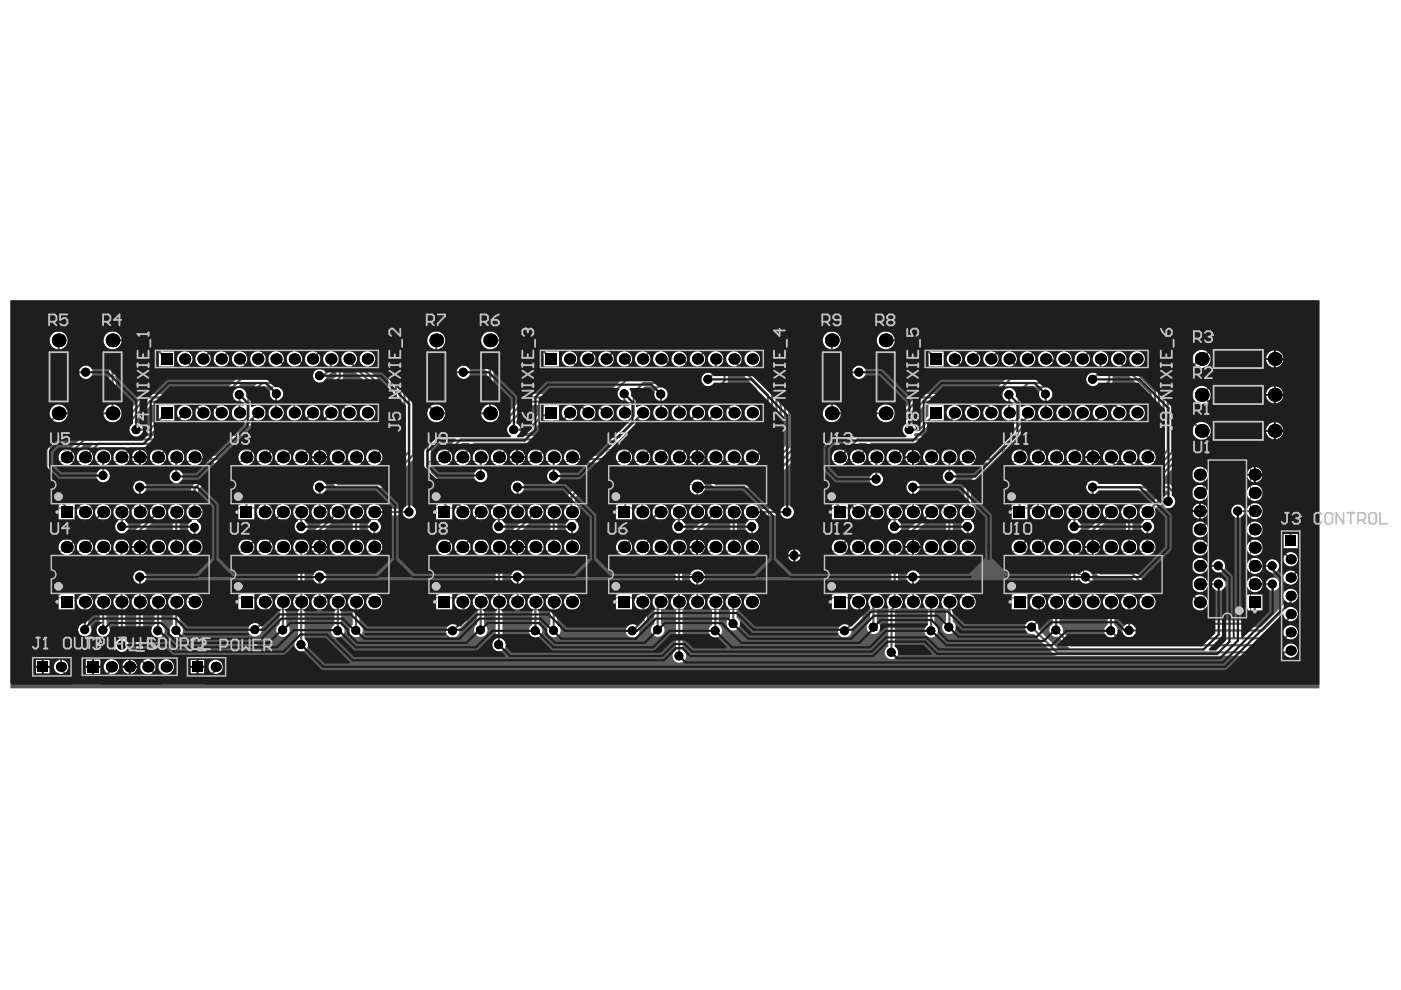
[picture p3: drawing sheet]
<svg xmlns="http://www.w3.org/2000/svg" width="297mm" height="210mm" viewBox="0 0 297 210" stroke-linecap="round" stroke-linejoin="round" font-family="sans-serif">
<g fill="none" stroke="#5a5a5a" stroke-width=".21">
<path d="M10.1 70.2h4.7v19.4h-4.7zM11.7 79.9h1.5M12.4 79.1v1.6M21.5 70.2h4.7v19.4h-4.7zM23.1 79.9h1.5M23.9 79.1v1.6M32.6 73.9h48v4.4h-48zM33 74.3h47.2v3.6h-47.2zM90.2 70.2h4.6v19.4h-4.6zM91.7 79.9h1.6M92.5 79.1v1.6M101.6 70.2h4.6v19.4h-4.6z"/>
<path d="M103.1 79.9h1.6M103.9 79.1v1.6M114.2 73.9h48v4.4h-48zM114.6 74.3h47.2v3.6h-47.2zM174 70.2h4.7v19.4h-4.7zM175.6 79.9h1.5M176.4 79.1v1.6M185.5 70.2h4.6v19.4h-4.6zM187 79.9h1.6M187.8 79.1v1.6M195.8 73.9h48v4.4h-48zM196.1 74.3h47.3v3.6h-47.3z"/>
<path d="M252.9 73.8h19.3v4.6h-19.3zM261.8 76.1h1.5M262.5 75.3v1.6M10.5 95.4h34.2v14.8h-34.2zM10.9 97.8h33.5v9.9h-33.5zM32.6 85.4h48v4.3h-48zM33 85.7h47.2v3.7h-47.2zM48.6 95.4h34.3v14.8h-34.3zM49 97.8h33.5v9.9h-33.5zM90.6 95.4h34.2v14.8h-34.2zM90.9 97.8h33.5v9.9h-33.5zM114.2 85.4h48v4.3h-48z"/>
<path d="M114.6 85.7h47.2v3.7h-47.2zM128.7 95.4h34.2v14.8h-34.2zM129.1 97.8h33.4v9.9h-33.4zM174.4 95.4h34.3v14.8h-34.3zM174.8 97.8h33.5v9.9h-33.5zM195.8 85.4h48v4.3h-48zM196.1 85.7h47.3v3.7h-47.3zM212.5 95.4h34.3v14.8h-34.3zM212.9 97.8h33.5v9.9h-33.5zM252.9 81.4h19.3v4.6h-19.3zM252.9 89h19.3v4.7h-19.3zM252.9 97.2h14.7v34.2h-14.7z"/>
<path d="M255.3 97.5h9.9v33.5h-9.9zM261.8 91.4h1.5M261.8 83.7h1.5M262.5 83v1.5M262.5 90.6v1.5M10.5 114.4h34.2v14.8h-34.2zM10.9 116.8h33.5v10h-33.5zM26.9 102.8h1.5M27.7 102v1.5M48.6 114.4h34.3v14.8h-34.3zM49 116.8h33.5v10h-33.5zM65 102.8h1.5"/>
<path d="M65.8 102v1.5M90.6 114.4h34.2v14.8h-34.2zM90.9 116.8h33.5v10h-33.5zM107 102.8h1.5M107.7 102v1.5M128.7 114.4h34.2v14.8h-34.2zM129.1 116.8h33.4v10h-33.4zM145.1 102.8h1.5M145.9 102v1.5M174.4 114.4h34.3v14.8h-34.3zM174.8 116.8h33.5v10h-33.5zM190.8 102.8h1.6"/>
<path d="M191.6 102v1.5M212.5 114.4h34.3v14.8h-34.3zM212.9 116.8h33.5v10h-33.5zM229 102.8h1.5M229.7 102v1.5M259.4 114.2h1.6M260.2 113.4v1.6M271.4 112.2h4.5v28.2h-4.5zM271.7 112.6h3.9v27.5h-3.9zM6.6 139.1h8.8v4.6h-8.8zM6.9 139.4h8.2v3.9h-8.2zM17.1 139.2h20.8v4.3h-20.8z"/>
<path d="M17.4 139.5h20.2v3.7h-20.2zM26.9 121.8h1.5M27.7 121v1.5M39.4 139.1h8.8v4.6h-8.8zM39.7 139.4h8.1v3.9h-8.1zM65 121.8h1.5M65.8 121v1.5M107 121.8h1.5M107.7 121v1.5M145.1 121.8h1.5M145.9 121v1.5M190.8 121.8h1.6"/>
<path d="M191.6 121v1.5M229 121.8h1.5M229.7 121v1.5"/>
<circle cx="12.2" cy="106.3" r=".77"/>
<circle cx="50.4" cy="106.3" r=".77"/>
<circle cx="92.3" cy="106.3" r=".77"/>
<circle cx="130.4" cy="106.3" r=".77"/>
<circle cx="176.2" cy="106.3" r=".77"/>
<circle cx="214.3" cy="106.3" r=".77"/>
<circle cx="12.2" cy="125.4" r=".77"/>
<circle cx="50.4" cy="125.4" r=".77"/>
<circle cx="92.3" cy="125.4" r=".77"/>
<circle cx="130.4" cy="125.4" r=".77"/>
<circle cx="176.2" cy="125.4" r=".77"/>
<circle cx="214.3" cy="125.4" r=".77"/>
<circle cx="263.8" cy="129.6" r=".77"/>
</g>
<path d="M10.5 74.7h3.9v10.4h-3.9zM21.9 74.7h3.9v10.4h-3.9zM90.6 74.7h3.8v10.4h-3.8zM102 74.7h3.9v10.4h-3.9zM174.4 74.7h3.9v10.4h-3.9zM185.8 74.7h3.9v10.4h-3.9zM257.3 74.2h10.5v3.8h-10.5zM257.3 81.8h10.5v3.9h-10.5zM257.3 89.4h10.5v3.9h-10.5z" fill="none" stroke="#5a5a5a" stroke-width=".31"/>
<g fill="#5a5a5a">
<path d="M272.6 101l.4 .1v12.1h-.4z"/>
<path d="M274.4 100.4h.4v12.8h-.4z"/>
<path d="M30.1 91.8l1.9-.1 2.7-2.5h1.4l.2 .3-3.1 3h-3.3l-.1-.3z"/>
<path d="M28.5 89.4l3.5-3.5h1.7v2.3l-2.3 2.2h-1.3a1.48 1.48 0 0 0-1.5-.7z"/>
<path d="M70.8 77.7l.2-.1 .3 .1v2l-1.4 1.4h-1.1l-.2-.3 .6-.7 1.6-1.8z"/>
<path d="M77.9 77.8a1.61 1.61 0 0 0 1.6-1.4l.3-.1 2.5 2.4v3.5l-.3 .1-4.2-4.3z"/>
<path d="M90.2 101.4l.3-.1 5.3 5.3-.1 .3h-.5l-5-5z"/>
<path d="M154.3 77.5l.3-.1 .6 .3h.6l4.8 4.8-.2 .3h-7.4l-.2-.3 1.5-1.5z"/>
<path d="M194.1 91.8h.8l.5-.2 2.4-2.4h2.3l.1 .2-3 3.1h-3.3l-.2-.3z"/>
<path d="M192.4 89.4l3.6-3.5h.8v2.3l-2.2 2.2h-.5a1.39 1.39 0 0 0-1.6-.7z"/>
<path d="M219.5 78.4l.9-.9 .3-.1a1.66 1.66 0 0 0 2.3-.1l1.1 1.1-.1 .3h-4.3z"/>
<path d="M230.2 85.7h2.4v.3a1.63 1.63 0 0 0-.5 2.6l-1.1 1h-1.5l-.1-.2 .2-.2a1.65 1.65 0 0 0 1.5-1.4 1.65 1.65 0 0 0-.9-1.8z"/>
<path d="M225.8 77.7l.8-.3 1.2 1.2 2.4 .1 .5-.2 1.1-1.2h.4l.4 .3v.9l-.5 .5a1.43 1.43 0 0 0-1.7 .9 1.43 1.43 0 0 0 .7 1.8l-.1 .3h-1.3l-4-4z"/>
<path d="M241 77.8h.1a1.75 1.75 0 0 0 1.6-1.3l.3-.2 2.1 2.1v3.4l-.3 .1-3.8-3.9z"/>
<path d="M252.4 85.9l.3-.1 4.1 4v.6l-.3 .1a2 2 0 0 0-2.5-.9l-1.6-1.6z"/>
<path d="M267.9 134.3l3.9-3.8 .3 .1 .2 .4-3.6 3.6h-.8z"/>
<path d="M59.3 81.9h.6l1.8 1.9v2.2a1.59 1.59 0 0 0-.7 2.4l-.1 .3h-.8l-.2-.3a1.57 1.57 0 0 0-.7-2.4v-1.2a1.4 1.4 0 0 0 .9-1.3 1.4 1.4 0 0 0-.8-1.3z"/>
<path d="M55.9 81.9h2l.1 .3a1.44 1.44 0 0 0-.2 2.5v1.3a1.59 1.59 0 0 0-.6 2.4l-.2 .3h-.8l-.2-.3a1.62 1.62 0 0 0-.2-2.1 1.62 1.62 0 0 0-2.1-.1l-.3-.1v-1.7z"/>
<path d="M140.6 81.9h.9l1.8 1.9v2.2a1.57 1.57 0 0 0-.7 2.4l-.1 .3h-.9l-.1-.3a1.59 1.59 0 0 0-.7-2.4v-1.2a1.43 1.43 0 0 0 .8-1.4 1.43 1.43 0 0 0-1.1-1.2z"/>
<path d="M140.4 74.2l2-2h7.9l.1 .3-2 2.1a1.59 1.59 0 0 0-2.1 1.7l-.4 .2-.3-.4a1.64 1.64 0 0 0-1.7-1.7 1.64 1.64 0 0 0-1.5 1.9l-.3 .2-.3-.4a1.66 1.66 0 0 0-1.3-1.6z"/>
<path d="M203.4 85.9h.9l.6 .6a1.64 1.64 0 0 0 .5 2.5 1.64 1.64 0 0 0 2.4-1 1.64 1.64 0 0 0-1.5-2.1l-.6-.7 .1-.2h1.5l1.5 1.5a1.68 1.68 0 0 0 .1 2.1 1.68 1.68 0 0 0 2 .4l.4 .2-.5 .4h-8.4l-.1-.2 .2-.2a1.66 1.66 0 0 0 1.4-1.2 1.66 1.66 0 0 0-.6-1.8z"/>
<path d="M222.1 81.9h1.6l1.2 1.2v2.9a1.61 1.61 0 0 0-.7 2.4l-.1 .3h-.9l-.1-.3a1.63 1.63 0 0 0-.7-2.4v-1.2a1.43 1.43 0 0 0 .7-1.4 1.43 1.43 0 0 0-1-1.2z"/>
<path d="M216.7 83.5l1.6-1.6h3v.3a1.43 1.43 0 0 0-1 1.2 1.43 1.43 0 0 0 .7 1.4v1.2a1.63 1.63 0 0 0-.7 2.4l-.1 .3h-.9l-.1-.3a1.64 1.64 0 0 0-.2-2 1.64 1.64 0 0 0-2.1-.2l-.2-.2z"/>
<path d="M226.3 83.6l.3-.1 2.3 2.2v.3a1.61 1.61 0 0 0-.8 2.4l-.2 .3h-.8l-.1-.3a1.66 1.66 0 0 0-.7-2.4z"/>
<path d="M50.4 82l1-1h3l.1 .3-2 2-.4-.1a1.35 1.35 0 0 0-1.5-.9z"/>
<path d="M9.4 101.4l.3-.1 5.3 5.3-.1 .3h-.5l-5-5z"/>
<path d="M61.9 77.7a1.3 1.3 0 0 0 1.5-.3l1.2 1.2 1.8 .1 .1 .3a1.43 1.43 0 0 0 .4 1.8l-.1 .3h-1.9l-3.2-3.2z"/>
<path d="M72.7 77.5l.4-.1 .5 .3h.6l4 4-.1 .3h-6.7l-.1-.2 1.4-1.5z"/>
<path d="M110.2 91.8l2.1-.1 2.7-2.6 1.3 .1 .1 .3-3 3h-3.4l-.1-.3z"/>
<path d="M121.9 86l1.2 1a1.64 1.64 0 0 0 1.6 2.2 1.64 1.64 0 0 0 1.4-2.4l.3-.2 .5 .6a1.65 1.65 0 0 0 1.3 1.9v.3l-.1 .2h-7.9l-.1-.2 .2-.3a1.63 1.63 0 0 0 1.9-.8 1.63 1.63 0 0 0-.3-2z"/>
<path d="M112.8 85.9h2.4v1.5l-.6 .2-2.9 2.8h-1.5l-.2-.3-.6-.3-.1-.3z"/>
<path d="M137.9 78.4l.9-.9 .4-.1a1.47 1.47 0 0 0 1.9 0l.9 1-.1 .3h-3.9z"/>
<path d="M143.8 77.7h.6l.6-.3 1.2 1.2 2.5 .1 .4-.2 1.1-1.2h.4l.5 .3v.9l-.6 .5a1.44 1.44 0 0 0-1.6 .8 1.44 1.44 0 0 0 .3 1.8v.3h-1.7l-3.8-3.9z"/>
<path d="M173.3 101.4l.3-.1 5.3 5.3-.1 .3h-.5l-5-5z"/>
<path d="M159.5 77.8a1.64 1.64 0 0 0 1.6-1.3l.3-.2 2.5 2.5v3.4l-.3 .1-4.2-4.3z"/>
<path d="M235.9 77.5l.3-.1 .6 .3h.6l5.4 5.4-.1 .3h-8.7l-.2-.3 2-2.1z"/>
<path d="M40.4 86l1.1 1a1.65 1.65 0 0 0 1.4 2.1 1.65 1.65 0 0 0 1.8-1.8 1.65 1.65 0 0 0-2.2-1.3l-.7-.8 .1-.2h1.4l2.1 2a1.57 1.57 0 0 0 1.2 2.1l.1 .3-.3 .2h-8l-.1-.2 .3-.3a1.64 1.64 0 0 0 2-.7 1.64 1.64 0 0 0-.3-2.1z"/>
<path d="M63.1 84.3l.3-.1 .6 .3h6l2.5 2.5a1.65 1.65 0 0 0 1.4 2.1 1.65 1.65 0 0 0 1.8-1.8 1.65 1.65 0 0 0-2.2-1.3l-2.3-2.3 .1-.3h6.9l1.4 1.5v1.6l-.3 .1a1.65 1.65 0 0 0-2.8 0 1.65 1.65 0 0 0 1.1 2.5l.1 .3-1.8 1.8h-8l-.1-.4 1.8-1.7a1.65 1.65 0 0 0 2.2-1.4 1.65 1.65 0 0 0-1.8-1.8 1.65 1.65 0 0 0-1.4 2.2l-1.6 1.5h-1.5l-.1-.2 .3-.3a1.65 1.65 0 0 0 2.2-1.4 1.65 1.65 0 0 0-1.8-1.8 1.65 1.65 0 0 0-1.3 2.2l-.6 .5-.2-.1-.1-.2a1.54 1.54 0 0 0-.8-2.3z"/>
<path d="M58.8 74.2l2-2h8l.1 .3-2.1 2.1a1.63 1.63 0 0 0-2.2 1.7l-.2 .2-.3-.4a1.65 1.65 0 0 0-1.9-1.6 1.65 1.65 0 0 0-1.3 2.1l-.3 .2-.4-.5a1.66 1.66 0 0 0-1.3-1.8z"/>
<path d="M135.1 83.5l1.6-1.6h3l.1 .3a1.43 1.43 0 0 0-1.1 1.2 1.43 1.43 0 0 0 .7 1.4v1.2a1.57 1.57 0 0 0-.7 2.4l-.1 .3h-.8l-.2-.3a1.62 1.62 0 0 0-.2-2 1.62 1.62 0 0 0-2-.2l-.3-.2z"/>
<path d="M161.1 96.9l4.4-4.3 .2 .1v1.3l-4.1 4.2h-.6l-.1-.3z"/>
<path d="M234.1 85.7h1.1l.7 .8a1.64 1.64 0 0 0 .5 2.5 1.64 1.64 0 0 0 2.4-1 1.64 1.64 0 0 0-1.5-2.1l-.8-.8 .2-.3h5.6v1.2l-.3 .2a1.65 1.65 0 0 0-2.4 .7 1.65 1.65 0 0 0 1.1 2.2l.1 .3-1.7 1.8h-7.3l-.1-.4 1.7-1.6a1.65 1.65 0 0 0 1.5-1.4 1.65 1.65 0 0 0-.9-1.8z"/>
<path d="M221.9 74.2l2.3-2.2h7.9l.1 .3-2.2 2.3a1.62 1.62 0 0 0-2.2 1.7l-.3 .2-.2-.4a1.66 1.66 0 0 0-1.6-1.6 1.66 1.66 0 0 0-1.7 1.4l-.4 .1-.3-.4a1.65 1.65 0 0 0-1.2-1.1z"/>
<path d="M144.7 84l.3-.1 1 1 .5 .2h5.8l1.8 1.8a1.64 1.64 0 0 0 1.3 2.3 1.64 1.64 0 0 0 1.8-1.8 1.64 1.64 0 0 0-2.1-1.4l-1.5-1.5 .1-.3h6.8l.2 .1v1.7l-.3 .2a1.64 1.64 0 0 0-2.4 .7 1.64 1.64 0 0 0 1.2 2.2v.3l-1.7 1.8h-8l-.1-.4 1.8-1.7a1.65 1.65 0 0 0 2.2-1.4 1.65 1.65 0 0 0-1.8-1.8 1.65 1.65 0 0 0-1.4 2.2l-1.6 1.5h-1.5l-.1-.2 .3-.3a1.65 1.65 0 0 0 2.2-1.4 1.65 1.65 0 0 0-1.8-1.8 1.65 1.65 0 0 0-1.4 2.2l-.5 .5-.2-.1-.1-.2a1.62 1.62 0 0 0-.8-2.3z"/>
<path d="M253.3 78.2l.5-.5a1.91 1.91 0 0 0 2.2-.2 1.91 1.91 0 0 0 .5-2.2l3.5-3.5h5.2l.2 .3-9.9 9.9a1.74 1.74 0 0 0-1.9 .2l-.3-.2z"/>
<path d="M21.2 70.1l1.9-1.9h26.4l.2 .3-6.1 6.1a1.65 1.65 0 0 0-2.2 1.3 1.65 1.65 0 0 0 1.8 1.8 1.65 1.65 0 0 0 1.4-2.1l6.1-6.1h1.5l.1 .2-4.8 4.9a1.65 1.65 0 0 0-2.2 1.3 1.65 1.65 0 0 0 1.8 1.8 1.65 1.65 0 0 0 1.4-2.1l5.1-5.2h5.4l.1 .2-3.9 4a1.63 1.63 0 0 0-1.8 .5 1.63 1.63 0 0 0-.1 1.9l-.2 .3h-.1l-.7-.7a1.65 1.65 0 0 0-1.4-2.1 1.65 1.65 0 0 0-1.8 1.8 1.65 1.65 0 0 0 2.3 1.4l.7 .7-.2 .3h-9.2l-2-2.1a1.65 1.65 0 0 0-1.4-2.1 1.65 1.65 0 0 0-1.8 1.8 1.65 1.65 0 0 0 2.2 1.4l2.2 2.2 .6 .2h7.5l.1 .3-2 2v3.6l-.3 .2-.5-.3-.9 .1-2.3-2.2-.4-.3h-12.5l-.5 .3-4.8 4.8-.3-.2a1.93 1.93 0 0 0-1-2.5l-.1-9.2-3.3-3.4zM22.5 70.8a1.92 1.92 0 0 0 .3 3 1.92 1.92 0 0 0 2.8-.9h5.5l2.6 2.5v2.3h3.3v-3.2h-2.3l-2.8-2.8-.5-.2h-5.8a1.9 1.9 0 0 0-3.1-.7z"/>
<path d="M2.2 63.9l.2-.2h277.3v82.2h-277.5zM270.5 74.3v1.6h1.6a1.81 1.81 0 0 0-1.6-1.6zM269 74.8l-.3 .4-.3 .7h1.7v-1.6l-.7 .2zM186.4 70.8a1.91 1.91 0 0 0 .3 3 1.91 1.91 0 0 0 2.9-.9h4.6l2.6 2.5v2.3h3.3v-3.2h-2.3l-3-3h-5.2a1.9 1.9 0 0 0-3.2-.7zM102.6 70.8a1.92 1.92 0 0 0 .3 3 1.92 1.92 0 0 0 2.8-.9h7l2.5 2.5v2.3h3.3v-3.2h-2.3l-3-3h-7.5a1.9 1.9 0 0 0-3.1-.7zM270.5 76.3v1.6a1.81 1.81 0 0 0 1.6-1.6zM268.4 76.3a1.81 1.81 0 0 0 1.7 1.6v-1.6zM175 70.8a1.9 1.9 0 0 0 .7 3.1v2.3l.2 .5 2.7 2.7 .5 .2h1.8a1.45 1.45 0 0 0 2.2 .4 1.45 1.45 0 0 0 0-2.2 1.45 1.45 0 0 0-2.2 .4h-1.5l-2.3-2.3v-2a1.91 1.91 0 0 0 .8-2.8 1.91 1.91 0 0 0-2.9-.3zM91.1 70.8a1.9 1.9 0 0 0 .7 3.1v3.1l.2 .4 2.2 2.1 2.8 .1a1.43 1.43 0 0 0 2.2 .4 1.43 1.43 0 0 0 0-2.2 1.43 1.43 0 0 0-2.2 .4h-2.3l-1.5-1.6v-2.7a1.91 1.91 0 0 0 .9-2.8 1.91 1.91 0 0 0-3-.3zM11.1 70.8a1.9 1.9 0 0 0 .6 3.1v2.3l.2 .5 2.8 2.7 .5 .2h1.8a1.43 1.43 0 0 0 2.1 .4 1.43 1.43 0 0 0 0-2.2 1.43 1.43 0 0 0-2.1 .4h-1.5l-2.4-2.3v-2a1.91 1.91 0 0 0 .9-2.8 1.91 1.91 0 0 0-2.9-.3zM270.5 81.9v1.6h1.6a1.81 1.81 0 0 0-1.6-1.6zM269 82.4l-.3 .4-.3 .7h1.7v-1.6l-.7 .2zM270.5 83.9v1.6a1.81 1.81 0 0 0 1.6-1.6zM268.4 83.9a1.81 1.81 0 0 0 1.7 1.6v-1.6zM20 69.3l-.2 .5 .1 4.1 3.3 3.3v8.7l-.7 .4-.4 .6h-7.9a1.91 1.91 0 0 0-2.5-1 1.91 1.91 0 0 0-1 2.5l-4.4 4.4-.2 .5v35.1l.2 .5 5.9 6v5.1a1.51 1.51 0 0 0-.8 1.7 1.51 1.51 0 0 0 1.5 1.2l2 2 .5 .2h5.9l.5-.2 1.9-1.9h.4a1.65 1.65 0 0 0 1-2.3 1.65 1.65 0 0 0-2.3-.7 1.65 1.65 0 0 0-.5 2.4l-1.3 1.3h-5.3l-1.5-1.5h.1a1.59 1.59 0 0 0-.7-2.2v-5.7l-6.1-6.2v-34.5l4.2-4.2a1.94 1.94 0 0 0 2.5-1.1h7.9l.1 .3a1.93 1.93 0 0 0 2.4 .8l.2 .3-.8 .7-12.7 .1-3.2 3.2-.1 8.4 .2 .5 4.2 4.3v3.4h3.4v-2.5l.3-.1 .3 .2-.1 .2a1.73 1.73 0 0 0 1.5 2.2 1.73 1.73 0 0 0 1.9-1.9 1.73 1.73 0 0 0-2.3-1.4l-6.9-6.9v-5.7l1.5-1.4h4.7l.1 .2-2.1 2.2a1.72 1.72 0 0 0-2.3 1.4 1.72 1.72 0 0 0 2 1.9 1.72 1.72 0 0 0 1.3-2.4l2.5-2.4h1.5l.1 .3-1.2 1.2a1.72 1.72 0 0 0-2.3 1.4 1.72 1.72 0 0 0 1.9 1.9 1.72 1.72 0 0 0 1.4-2.4l1.5-1.5h5.4l.1 .3-.3 .3a1.72 1.72 0 0 0-2.3 1.4 1.72 1.72 0 0 0 2 1.9 1.72 1.72 0 0 0 1.3-2.4l.5-.5 .4 .4-.2 .6h3.3l-.4-.8 .2-.3h.8l.1 .4a1.73 1.73 0 0 0 1.3 2.6 1.73 1.73 0 0 0 1.8-2.3l.5-.4 .2 .1a1.66 1.66 0 0 0 .8 2.4v1.2l-.3 .3a1.45 1.45 0 0 0 .1 2.1 1.45 1.45 0 0 0 2.1-.3 1.45 1.45 0 0 0-.4-2.1v-1.2h.1a1.74 1.74 0 0 0 .7-2.4 1.74 1.74 0 0 0-2.3-.7l-.2-.2 2.3-2.3h10.6l.1 .3-3.5 3.5h-2.9a1.72 1.72 0 0 0-2.4-1.4 1.72 1.72 0 0 0-.7 2.6 1.72 1.72 0 0 0 2.7 .1h2.8l.1 .3-4.9 5-.1 3.7a1.73 1.73 0 0 0-1 1.6 1.73 1.73 0 0 0 1.2 1.6v.3l-.2 .1a1.41 1.41 0 0 0 0 2.5v1.4h-.1a1.73 1.73 0 0 0-.5 2.6 1.73 1.73 0 0 0 2.7 0 1.73 1.73 0 0 0-.7-2.6v-1.4l.4-.3a1.46 1.46 0 0 0-.5-2.3v-.3l.3-.1a1.76 1.76 0 0 0-.2-3.1v-3.1l12.9-12.9h2l.1 .4-4 4a1.73 1.73 0 0 0-2.4 1.4 1.73 1.73 0 0 0 2 1.9 1.73 1.73 0 0 0 1.3-2.4l3.8-3.7h1.5l.1 .3-2.5 2.5a1.73 1.73 0 0 0-2.3 1.4 1.73 1.73 0 0 0 1.9 1.9 1.73 1.73 0 0 0 1.4-2.4l2.5-2.4h1.9l.1 .3-1.3 1.3a1.72 1.72 0 0 0-2.6 .9 1.72 1.72 0 0 0 1.5 2.3 1.72 1.72 0 0 0 1.9-2l.2-.3 .3 .2a1.73 1.73 0 0 0 1.8 2.1 1.73 1.73 0 0 0 1.5-2.4l.5-.5 .3 .4-.2 .6h3.3l-.3-.8 .2-.3h.7l.1 .4a1.7 1.7 0 0 0 .2 2 1.7 1.7 0 0 0 1.9 .4l1.8 1.8 .5 .2h6.1l.1 .3-.3 .3h-7.5l-1.5-1.5-.5-.2h-14.7l-4.6 4.7v2.8h-1.1v3.4h3.5v-3.4h-1.1v-2.3l3.9-3.8h1.4l.1 .3-2.8 2.9-.1 3a1.74 1.74 0 0 0-.6 2.6 1.74 1.74 0 0 0 2.7 0 1.74 1.74 0 0 0-.7-2.6v-2.4l2.9-2.9h7.4l.1 .3a1.41 1.41 0 0 0-.8 1.3 1.41 1.41 0 0 0 .7 1.2v2.5l-.2 .1a1.74 1.74 0 0 0-.5 2.6 1.74 1.74 0 0 0 2.7-.1 1.74 1.74 0 0 0-.6-2.6v-2.5l.3-.2a1.39 1.39 0 0 0-.4-2.3l.1-.3h1.3l1.4 1.5 .5 .2 9.9-.1 6.5-6.4 .2-.4v-21.6l.2-.2 .7 .7v9.9l1.6 1.6a1.9 1.9 0 0 0 1 2.5 1.9 1.9 0 0 0 2.5-1.1h7.8l.2 .3a1.92 1.92 0 0 0 3.1 .3 1.92 1.92 0 0 0-.8-3v-7.7l-3.4-3.4v-4l2.7-2.6h27.2l.2 .3-6.1 6.1-.1-.1a1.66 1.66 0 0 0-2.1 1.5 1.66 1.66 0 0 0 1.9 1.8 1.66 1.66 0 0 0 1.3-2.2l6.1-6.1h1.5l.1 .2-4.8 4.9a1.65 1.65 0 0 0-2.2 1.3 1.65 1.65 0 0 0 1.8 1.9 1.65 1.65 0 0 0 1.4-2.2l5.1-5.2h5.4l.1 .2-3.9 4a1.63 1.63 0 0 0-1.8 .5 1.63 1.63 0 0 0-.2 1.9l-.1 .3h-.1l-.6-.8a1.66 1.66 0 0 0-1.5-2.1 1.66 1.66 0 0 0-1.8 1.9 1.66 1.66 0 0 0 2.2 1.4l.8 .7-.1 .3h-9.3l-2-2.1a1.65 1.65 0 0 0-1.3-2.2 1.65 1.65 0 0 0-1.9 1.9 1.65 1.65 0 0 0 2.2 1.4l2.3 2.2 .4 .2h7.8l.2 .3-2.3 2.3v3.3l-.3 .2-.9-.3-.7 .1-2.3-2.2-.5-.3h-13l-.5 .3-6.6 6.6-12.8 .1-3.1 3-.2 .5 .1 8.4 4.1 4.2-.2 .3h-.3v3.4h3.4v-3.2l.3-.2 .5 .6-.1 .2a1.74 1.74 0 0 0 .9 2.5 1.74 1.74 0 0 0 2.3-1.3 1.74 1.74 0 0 0-1.7-2.1l-6.8-6.7v-5.7l1.5-1.4h3.8l.1 .2-2.1 2.1a1.73 1.73 0 0 0-2.2 1.6 1.73 1.73 0 0 0 2.1 1.7 1.73 1.73 0 0 0 1.2-2.4l2.3-2.3h1.4l.1 .3-1 1.1a1.73 1.73 0 0 0-2.2 1.7 1.73 1.73 0 0 0 2.2 1.7 1.73 1.73 0 0 0 1.1-2.6l1.3-1.3h5.7l.1 .3-.3 .3a1.72 1.72 0 0 0-2.3 1.4 1.72 1.72 0 0 0 2 1.9 1.72 1.72 0 0 0 1.3-2.4l.5-.5 .3 .4-.2 .6h3.3l-.3-.8 .2-.3h.7l.2 .4a1.73 1.73 0 0 0 1.3 2.6 1.73 1.73 0 0 0 1.8-2.2l.4-.4 .2 .2a1.63 1.63 0 0 0 .9 2.2v1.2l-.3 .2a1.45 1.45 0 0 0 .1 2.1 1.45 1.45 0 0 0 2.1-.2 1.45 1.45 0 0 0-.5-2.1v-1.2h.2a1.73 1.73 0 0 0 .7-2.3 1.73 1.73 0 0 0-2.2-.8l-.2-.3 1.8-1.8h12l.1 .3-3 3.1h-4.5a1.73 1.73 0 0 0-2.4-1.3 1.73 1.73 0 0 0-.7 2.6 1.73 1.73 0 0 0 2.7 0h4.4l.1 .3-6.4 6.5-.2 .5v1.8a1.72 1.72 0 0 0 0 3v.3a1.46 1.46 0 0 0 .1 2.5v1.6h-.2a1.73 1.73 0 0 0-.5 2.6 1.73 1.73 0 0 0 2.7 0 1.73 1.73 0 0 0-.6-2.6v-1.6a1.48 1.48 0 0 0 0-2.6l.2-.2a1.74 1.74 0 0 0 .8-1.7 1.74 1.74 0 0 0-1.1-1.5v-1.3l8.4-8.5 .3 .1v.2a1.72 1.72 0 0 0 2.2 1.2 1.72 1.72 0 0 0 1.1-2.3l3.8-3.7h1.5l.1 .3-2.5 2.5a1.73 1.73 0 0 0-2.3 1.4 1.73 1.73 0 0 0 1.9 1.9 1.73 1.73 0 0 0 1.4-2.4l2.5-2.5h1.2l.1 .3-1.2 1.2a1.73 1.73 0 0 0-2.1 1.7 1.73 1.73 0 0 0 2.2 1.6 1.73 1.73 0 0 0 1-2.5l1.4-1.4h1.9l.1 .3-.3 .4a1.73 1.73 0 0 0-2.4 1.4 1.73 1.73 0 0 0 1.9 1.9 1.73 1.73 0 0 0 1.4-2.4l.6-.5 .3 .3-.2 .7h3.2l-.3-.9 .1-.3h1l.1 .3-.1 .2a1.71 1.71 0 0 0 .3 2.1 1.71 1.71 0 0 0 2.1 .2l1.9 1.9 .5 .2h6.4l.2 .3-.3 .3h-8.8l-1.5-1.5-.5-.2h-14.2l-4.4 4.4v3.1h-1.3v3.4h3.4v-3.4h-.7v-2.5l3.5-3.6h.7l.1 .3-2.1 2.2v3.7a1.73 1.73 0 0 0-.9 2.1 1.73 1.73 0 0 0 2.1 1.1l.1 .3-3.9 3.9a1.73 1.73 0 0 0-2.3 1.4 1.73 1.73 0 0 0 1.9 1.9 1.73 1.73 0 0 0 1.4-2.3l5.3-5.3 .4 .1a1.73 1.73 0 0 0 2.2-1.5 1.73 1.73 0 0 0-1.9-1.9 1.73 1.73 0 0 0-1.5 2.2l-.3 .2-.3-.1 .1-.5a1.81 1.81 0 0 0-1-1.6v-3.2l2.1-2.1h7.8v.3a1.59 1.59 0 0 0 .3 2.7v2.3l-.2 .1a1.74 1.74 0 0 0-.5 2.6 1.74 1.74 0 0 0 2.7-.1 1.74 1.74 0 0 0-.6-2.6v-2.3h.2a1.58 1.58 0 0 0 .1-2.7l.1-.3h.9l1.5 1.5 .5 .2 10.6-.1 7.3-7.1 .2-.5v-18.5l.3-.1 5.5 5.5v3.3l-.3 .1a1.93 1.93 0 0 0-.3 3.1 1.93 1.93 0 0 0 3-.8h7.9l.1 .3a1.96 1.96 0 0 0 2.4 .8l.2 .3-.7 .7-12.7 .1-3.3 3.2-.1 8.4 .2 .5 4.3 4.3v3.4h3.4v-2.5l.2-.1 .3 .2v.2a1.72 1.72 0 0 0 2.1 2.1l.2 .3-3.9 3.9a1.73 1.73 0 0 0-2.4 1.4 1.73 1.73 0 0 0 2 1.9 1.73 1.73 0 0 0 1.3-2.3l5.4-5.3 .3 .1a1.73 1.73 0 0 0 2.2-1.5 1.73 1.73 0 0 0-1.8-1.9 1.73 1.73 0 0 0-1.6 2.2l-.3 .2-.2-.1a1.69 1.69 0 0 0-.5-1.8 1.69 1.69 0 0 0-1.8-.3l-6.8-6.9v-5.7l1.4-1.4h4.8l.1 .2-2.1 2.2a1.73 1.73 0 0 0-2.4 1.4 1.73 1.73 0 0 0 2 1.9 1.73 1.73 0 0 0 1.3-2.4l2.5-2.4h1.5l.1 .3-1.1 1.2a1.73 1.73 0 0 0-2.4 1.4 1.73 1.73 0 0 0 1.9 1.9 1.73 1.73 0 0 0 1.4-2.4l1.6-1.5h5.4l.1 .3-.3 .3a1.73 1.73 0 0 0-2.4 1.4 1.73 1.73 0 0 0 2 1.9 1.73 1.73 0 0 0 1.4-2.4l.5-.5 .3 .4-.2 .6h3.3l-.3-.8 .2-.3h.7l.1 .4a1.73 1.73 0 0 0 1.3 2.6 1.73 1.73 0 0 0 1.9-2.3l.4-.4 .2 .1a1.72 1.72 0 0 0 .9 2.4v1.2a1.45 1.45 0 0 0-.4 2.2 1.45 1.45 0 0 0 2.2 0 1.45 1.45 0 0 0-.4-2.2v-1.2h.2a1.74 1.74 0 0 0 .6-2.4 1.74 1.74 0 0 0-2.3-.7l-.2-.2 2.3-2.3h10.6l.1 .3-3.4 3.5h-3.1a1.71 1.71 0 0 0-2.3-1.3 1.71 1.71 0 0 0-.7 2.6 1.71 1.71 0 0 0 2.7 0h2.7l.2 .4-4.9 4.9v3.7l-.2 .1a1.74 1.74 0 0 0 .1 3v.3a1.46 1.46 0 0 0 .1 2.5v1.6h-.2a1.73 1.73 0 0 0-.5 2.6 1.73 1.73 0 0 0 2.7 0 1.73 1.73 0 0 0-.6-2.6v-1.6a1.5 1.5 0 0 0 0-2.6l.1-.2a1.72 1.72 0 0 0 .9-1.6 1.72 1.72 0 0 0-1-1.5v-3.2l12.8-12.8h1.3v.4l-3.9 3.8a1.73 1.73 0 0 0-1.7 2.1 1.73 1.73 0 0 0 2.5 1.2 1.73 1.73 0 0 0 .6-2.6l3.3-3.3h1.5l.1 .3-2.4 2.3a1.73 1.73 0 0 0-1.7 2.1 1.73 1.73 0 0 0 2.5 1.2 1.73 1.73 0 0 0 .6-2.6l1.9-2h1.9l.2 .3-1.1 1.1a1.74 1.74 0 0 0-2.1 1.7 1.74 1.74 0 0 0 2.2 1.6 1.74 1.74 0 0 0 1-2.5l1.3-1.3h.9l.2 .3-.1 .2a1.73 1.73 0 0 0-1.6 2.1 1.73 1.73 0 0 0 2.4 1.1 1.73 1.73 0 0 0 .7-2.5l.2-.3h.8l.1 .3-.3 .8h3.3l-.3-.8 .2-.3h.8v.4a1.74 1.74 0 0 0 1.5 2.6l1.1 1-.1 .3-17.7 .1-3.3 3.2v3.6h-1v3.4h3.4v-3.4h-1v-3l2.4-2.5h2.2l.1 .3-2.2 2.3-.1 3a1.74 1.74 0 0 0-.9 2.2 1.74 1.74 0 0 0 2.1 1l.2 .3-3.9 3.9a1.73 1.73 0 0 0-2.4 1.4 1.73 1.73 0 0 0 2 1.9 1.73 1.73 0 0 0 1.4-2.3l5.3-5.3 .4 .1a1.73 1.73 0 0 0 2.2-1.4 1.73 1.73 0 0 0-1.8-2 1.73 1.73 0 0 0-1.6 2.2l-.4 .2-.2-.1 .1-.5a1.76 1.76 0 0 0-1.1-1.6v-2.4l2.3-2.3h7.3l.1 .3a1.38 1.38 0 0 0 .6 1.9v2.5l-.2 .1a1.74 1.74 0 0 0-.4 2.6 1.74 1.74 0 0 0 2.7-.1 1.74 1.74 0 0 0-.7-2.6v-2.5l.5-.5h14.5l.7 .7-.2 .2-.9 .2-.5 .5-1.2 .1-1.4 1.3-.1-.1a1.72 1.72 0 0 0-2.1 1.1 1.72 1.72 0 0 0 .9 2.1v.3a1.46 1.46 0 0 0 0 2.5v1.6h-.2a1.73 1.73 0 0 0-.5 2.6 1.73 1.73 0 0 0 2.7 0 1.73 1.73 0 0 0-.6-2.6v-1.6a1.52 1.52 0 0 0 0-2.6l.1-.2a1.68 1.68 0 0 0 .8-2.2l.9-.9h.7a1.43 1.43 0 0 0 1.3 .8 1.43 1.43 0 0 0 1.2-.8h.3l.1 16.6 3.4 3.5-.1 .2a1.73 1.73 0 0 0 1.6 2.2 1.73 1.73 0 0 0 1.8-2 1.73 1.73 0 0 0-2.3-1.4l-3.1-3.1-.1-17.7-2.6-2.7h-2.4v-.3l5.4-5.4v-7.9l.3-.1 1.7 1.7-.1 .2a1.92 1.92 0 0 0 .6 2 1.92 1.92 0 0 0 2 .3l.4 .3v5.8l-.3 .2-.3-.2a1.72 1.72 0 0 0-2.3 .4 1.72 1.72 0 0 0 .3 2.3 1.72 1.72 0 0 0 2.3 0l.3 .1v.5l-.6 .5a1.72 1.72 0 0 0-2.5 1 1.72 1.72 0 0 0 1.4 2.2 1.72 1.72 0 0 0 1.9-1.9l.4-.4 .3 .1v4.9l-1.8 1.8a1.72 1.72 0 0 0-2.3 1.4 1.72 1.72 0 0 0 2 1.9 1.72 1.72 0 0 0 1.3-2.4l1.4-1.4 .3 .1v2.6l-2 2a1.74 1.74 0 0 0-2.7 .2 1.74 1.74 0 0 0 .7 2.6 1.74 1.74 0 0 0 2.4-1.2l2.8-2.8 .2-.5v-25.9l-.2-.4-2.4-2.4 .2-.8-.2-.7 10.2-10.2h3.6l2.7 2.6v23l-1.6 1.6-.2 .5v16.3l.1 .3 .9 1a1.53 1.53 0 0 0 .5 1.7 1.53 1.53 0 0 0 1.8 .1l.3 .1v.3l-.8 .7a1.52 1.52 0 0 0-1.9 1.3 1.52 1.52 0 0 0 1.7 1.7 1.52 1.52 0 0 0 1.3-2l.9-.9 .2-.5v-46.2l-.2-.5-4.4-4.3h-14.3l-6.1 6.1h-.3l-8.2-8.1h-28.6l-.5 .1-6.8 6.9-.2-.1a1.64 1.64 0 0 0-2 1.5 1.64 1.64 0 0 0 1.8 1.7 1.64 1.64 0 0 0 1.4-2.1l6.6-6.7h1.5l.1 .4-5.4 5.3a1.64 1.64 0 0 0-2.1 1.3 1.64 1.64 0 0 0 1.8 1.8 1.64 1.64 0 0 0 1.3-2.1l5.7-5.7h5.3l.1 .3-4.4 4.4a1.62 1.62 0 0 0-1.8 .5 1.62 1.62 0 0 0-.1 1.9l-.2 .3-.6-.8a1.64 1.64 0 0 0-1.5-2 1.64 1.64 0 0 0-1.8 1.8 1.64 1.64 0 0 0 2.2 1.4l.7 .7-.1 .3h-9.2l-2-2.1a1.64 1.64 0 0 0-1.4-2.1 1.64 1.64 0 0 0-1.8 1.8 1.64 1.64 0 0 0 2.2 1.4l2.2 2.2 .5 .2h7.6l.1 .3-1.9 1.9v3.8l-.3 .1-.9-.3-2.1-2.1-.5-.3h-12.5l-.5 .3-4.8 4.8-.2-.2v-.3a1.92 1.92 0 0 0-1.2-2.3 1.92 1.92 0 0 0-2.4 1.1h-7.9l-.4-.6-.6-.4v-3.6l-.2-.5-14.8-14.8-.5-.2-58.3 .1-3.2 3.1-.2 .5v4.9l3.3 3.4v7.1a1.87 1.87 0 0 0-1.1 1h-7.8l-.1-.2a1.86 1.86 0 0 0-2.5-.8l-1.1-1.1-.1-10-7.7-7.8-.5-.2h-59.5l-.5 .2zM270.5 89.5v1.7h1.6a1.9 1.9 0 0 0-1.6-1.7zM269 90l-.3 .4-.3 .8h1.7v-1.7l-.7 .2zM270.5 91.5v1.7a1.81 1.81 0 0 0 1.6-1.7zM268.4 91.5a1.81 1.81 0 0 0 1.7 1.7v-1.7zM109.8 97.2v1.4a1.61 1.61 0 0 0 1.5-1.4zM108 97.2a1.62 1.62 0 0 0 1.5 1.4v-1.4zM67.9 97.2v1.4a1.62 1.62 0 0 0 1.5-1.4zM66.1 97.2a1.53 1.53 0 0 0 1.5 1.4v-1.4zM29.8 97.2v1.4a1.62 1.62 0 0 0 1.5-1.4zM28 97.2a1.61 1.61 0 0 0 1.4 1.4v-1.4zM193.7 97.2v1.4a1.62 1.62 0 0 0 1.5-1.4zM191.9 97.2a1.62 1.62 0 0 0 1.5 1.4v-1.4zM148 97.2v1.4a1.62 1.62 0 0 0 1.4-1.4zM146.2 97.2a1.53 1.53 0 0 0 1.4 1.4v-1.4zM231.9 97.2v1.5a1.91 1.91 0 0 0 1.4-1.5zM230 97.2a1.91 1.91 0 0 0 1.5 1.5v-1.5zM266.2 99v1.4h1.5a1.61 1.61 0 0 0-1.5-1.4zM264.9 99.5l-.5 .9h1.4v-1.4zM266.2 100.8v1.5a1.53 1.53 0 0 0 1.5-1.5zM264.4 100.8a1.53 1.53 0 0 0 1.4 1.5v-1.5zM100.7 95.7a1.69 1.69 0 0 0 .5 2.8v1.1a1.45 1.45 0 0 0-.4 2.2 1.45 1.45 0 0 0 2.2 0 1.45 1.45 0 0 0-.4-2.2v-1.1a1.72 1.72 0 0 0 .7-2.5 1.72 1.72 0 0 0-2.6-.3zM20.6 95.7a1.69 1.69 0 0 0 .5 2.8v1.1a1.45 1.45 0 0 0-.3 2.2 1.45 1.45 0 0 0 2.2 0 1.45 1.45 0 0 0-.4-2.2v-1.1a1.72 1.72 0 0 0 .7-2.5 1.72 1.72 0 0 0-2.7-.3zM184.6 95.7a1.71 1.71 0 0 0 .5 2.8v1.9a1.43 1.43 0 0 0-.4 2.1 1.43 1.43 0 0 0 2.2 0 1.43 1.43 0 0 0-.4-2.1v-1.9a1.73 1.73 0 0 0 .7-2.6 1.73 1.73 0 0 0-2.6-.2zM264.3 104.5a1.75 1.75 0 0 0 3.5 0 1.75 1.75 0 0 0-3.5 0zM261.5 107.4a1.42 1.42 0 0 0 .1 2.1 1.42 1.42 0 0 0 2.1-.4h.8a1.72 1.72 0 0 0 2.6 .6 1.72 1.72 0 0 0 0-2.7 1.72 1.72 0 0 0-2.6 .7h-.8a1.4 1.4 0 0 0-2.2-.3zM254.6 106.8v1.4h1.5a1.61 1.61 0 0 0-1.5-1.4zM253.2 107.2l-.4 1h1.4v-1.4zM158.2 107.3a1.76 1.76 0 0 0 .5 2.8v.2a1.53 1.53 0 0 0 0 2.6v1.6a1.72 1.72 0 0 0-.6 2.6 1.72 1.72 0 0 0 2.7 0 1.72 1.72 0 0 0-.7-2.6v-1.6a1.53 1.53 0 0 0 .1-2.6v-.2l.4-.3 .4-.5h4.7a1.43 1.43 0 0 0 2.1 .4 1.43 1.43 0 0 0 0-2.2 1.43 1.43 0 0 0-2.1 .4h-4.7a1.73 1.73 0 0 0-2.8-.6zM78.1 107.3a1.76 1.76 0 0 0 .5 2.8v.2a1.53 1.53 0 0 0 .1 2.6v1.6a1.72 1.72 0 0 0-.7 2.6 1.72 1.72 0 0 0 2.7 0 1.72 1.72 0 0 0-.6-2.6v-1.6a1.53 1.53 0 0 0 0-2.6v-.2l.5-.3 .3-.5h4.6a1.45 1.45 0 0 0 2.2 .4 1.45 1.45 0 0 0 0-2.2 1.45 1.45 0 0 0-2.2 .4h-4.6a1.73 1.73 0 0 0-2.8-.6zM254.6 108.6v1.4a1.53 1.53 0 0 0 1.5-1.4zM252.8 108.6a1.53 1.53 0 0 0 1.4 1.4v-1.4zM192.6 102.3a1.43 1.43 0 0 0 .3 2.2v2.5a1.73 1.73 0 0 0-.7 2.6 1.73 1.73 0 0 0 2.7 .1 1.73 1.73 0 0 0-.6-2.7v-2.5a1.44 1.44 0 0 0 .4-2.1 1.44 1.44 0 0 0-2.1-.1zM108.7 102.3a1.44 1.44 0 0 0 .3 2.2v2.5a1.73 1.73 0 0 0-.7 2.6 1.73 1.73 0 0 0 2.7 .1 1.73 1.73 0 0 0-.6-2.7v-2.5a1.45 1.45 0 0 0 .5-2.1 1.45 1.45 0 0 0-2.2-.1zM28.6 102.3a1.46 1.46 0 0 0 .4 2.2v2.5a1.73 1.73 0 0 0-.8 2.6 1.73 1.73 0 0 0 2.8 .1 1.73 1.73 0 0 0-.6-2.7v-2.5a1.45 1.45 0 0 0 .4-2.1 1.45 1.45 0 0 0-2.2-.1zM218.8 114.8a1.73 1.73 0 0 0 .8 2.9 1.73 1.73 0 0 0 2-2.3l.6-.5 .2 .3a1.72 1.72 0 0 0 1.7 2.5 1.72 1.72 0 0 0 1.2-2.7l.1-.4h.9l.1 .4-.1 .1a1.74 1.74 0 0 0 .8 2.5v8.5h-.2a1.73 1.73 0 0 0-.5 2.6 1.73 1.73 0 0 0 2.7 0 1.73 1.73 0 0 0-.6-2.6v-3.4h.3a1.39 1.39 0 0 0 1.8 1l.4 .4v2a1.72 1.72 0 0 0-.7 2.6 1.72 1.72 0 0 0 2.7 0 1.72 1.72 0 0 0-.6-2.6l-.1-2.6-.8-.8a1.43 1.43 0 0 0-.9-1.7 1.43 1.43 0 0 0-1.8 1l-.3-.1v-3.8l.3-.1 4.3 4.2 6.6 .1 3.4 3.3-.3 .3a1.74 1.74 0 0 0-.7 3 1.74 1.74 0 0 0 2.9-.9l.3-.2 4.8 4.9-.1 .3h-9.3l-.6-.6v-3.2a1.74 1.74 0 0 0 .7-2.7 1.74 1.74 0 0 0-2.8 0 1.74 1.74 0 0 0 .7 2.7v3.2a1.42 1.42 0 0 0-.6 1.9l-.1 .3h-.6l-.5-.5a1.47 1.47 0 0 0-.7-1.6v-3.3l.2-.1a1.74 1.74 0 0 0 .4-2.7 1.74 1.74 0 0 0-2.7 .2 1.74 1.74 0 0 0 .7 2.6v3.3a1.44 1.44 0 0 0-.6 1.8 1.44 1.44 0 0 0 1.7 .8l.7 .7-.1 .3h-9.1l-2.1-2.1a1.47 1.47 0 0 0-.7-1.7v-3.1l.2-.1a1.74 1.74 0 0 0 .4-2.7 1.74 1.74 0 0 0-2.7 .2 1.74 1.74 0 0 0 .7 2.6v3.2a1.42 1.42 0 0 0-.6 1.8 1.42 1.42 0 0 0 1.7 .8l2.4 2.3-.1 .3h-2.2l-4.3-4.2v-.8l.8-.9 .1-2.6 .3-.3a1.73 1.73 0 0 0-.2-2.6 1.73 1.73 0 0 0-2.6 .6 1.73 1.73 0 0 0 1.1 2.5v1.9l-.4 .4a1.44 1.44 0 0 0-1.9 1.4 1.44 1.44 0 0 0 1.9 1.4l4.4 4.4 .5 .2h48.5a1.53 1.53 0 0 0 2.3-.2 1.53 1.53 0 0 0-.7-2.3 1.53 1.53 0 0 0-2.1 1.1h-.7v-.3l1.8-1.8a1.53 1.53 0 0 0 2-1.4 1.53 1.53 0 0 0-2.1-1.5l-.1-.2 .6-.7a1.54 1.54 0 0 0 1.6-1.3 1.54 1.54 0 0 0-1.2-1.7l-.1-.3 .4-.4 .1-.3a1.53 1.53 0 0 0 .5-2.2 1.53 1.53 0 0 0-2.2-.3 1.53 1.53 0 0 0-.1 2.2v.3l-5.3 5.3h-1.4l-.1-.3 .9-1v-2.2h1.1v-3.5h-3.5v3.5h1v1.7l-.3 .4h-14l-10.5-10.5-.5-.2h-6.3l-4.3-4.3a1.49 1.49 0 0 0-.3-1.6l.2-.4h1l.1 .3-.4 .9h1.5v-1.4l-.5 .1-.1-.3 4-4h.2a1.73 1.73 0 0 0 2.2-1.5 1.73 1.73 0 0 0-2-1.8 1.73 1.73 0 0 0-1.3 2.3l-4.2 4.1h-1.3l-.1-.4h.1a1.43 1.43 0 0 0 0-2.5v-.3h.1a1.73 1.73 0 0 0 .5-2.7 1.73 1.73 0 0 0-2.6 .1 1.73 1.73 0 0 0 .6 2.6v.3a1.43 1.43 0 0 0 .1 2.5l-.1 .4h-5l-.5 .1-.9 1-.2-.1a1.82 1.82 0 0 0-1.7 .5zM180.7 114.8a1.73 1.73 0 0 0 .8 2.9 1.73 1.73 0 0 0 2-2.3l.6-.5 .2 .3a1.73 1.73 0 0 0 1.7 2.5 1.73 1.73 0 0 0 1.2-2.7l.1-.4h.9l.1 .4a1.71 1.71 0 0 0 .7 2.6v8.5a1.73 1.73 0 0 0-.6 2.7l-.1 .4v7.9a1.43 1.43 0 0 0-.4 2.2 1.43 1.43 0 0 0 2.2 0 1.43 1.43 0 0 0-.4-2.2v-7.6l.2-.2a1.7 1.7 0 0 0 1.5-1.5 1.7 1.7 0 0 0-1-1.7v-8.5a1.71 1.71 0 0 0 .6-2.6l.2-.4h1l.1 .3-.4 .9h1.5v-1.4l-.5 .1-.2-.3 4.1-4a1.72 1.72 0 0 0 2.3-1.5 1.72 1.72 0 0 0-2-1.9 1.72 1.72 0 0 0-1.3 2.4l-4.1 4.1h-1.3l-.1-.4a1.4 1.4 0 0 0 .8-1.2 1.4 1.4 0 0 0-.7-1.3v-.3a1.72 1.72 0 0 0 .6-2.6 1.72 1.72 0 0 0-2.7 0 1.72 1.72 0 0 0 .7 2.6v.3a1.41 1.41 0 0 0-.8 1.3 1.41 1.41 0 0 0 .9 1.2l-.1 .4h-5l-.5 .1-.9 1a1.6 1.6 0 0 0-1.9 .4zM134.9 114.8a1.73 1.73 0 0 0 .9 2.9 1.73 1.73 0 0 0 2-2.3l.5-.5 .2 .3a1.73 1.73 0 0 0 1.7 2.5 1.73 1.73 0 0 0 1.2-2.7l.2-.4h.8l.1 .4a1.75 1.75 0 0 0 .7 2.6v8.5a1.7 1.7 0 0 0-1 1.6 1.7 1.7 0 0 0 1.1 1.5v8.7a1.43 1.43 0 0 0-.4 2.1 1.43 1.43 0 0 0 2.2 0 1.43 1.43 0 0 0-.4-2.1v-8.8a1.69 1.69 0 0 0 .9-1.5 1.69 1.69 0 0 0-1-1.5v-8.5a1.71 1.71 0 0 0 .7-2.6l.1-.4h1l.2 .3-.4 .9h1.4v-1.4l-.4 .1-.2-.3 4.1-4a1.72 1.72 0 0 0 2.3-1.5 1.72 1.72 0 0 0-2-1.9 1.72 1.72 0 0 0-1.3 2.4l-4.1 4.1h-1.4v-.4a1.4 1.4 0 0 0 .8-1.2 1.4 1.4 0 0 0-.8-1.3v-.3a1.72 1.72 0 0 0 .7-2.6 1.72 1.72 0 0 0-2.7 0 1.72 1.72 0 0 0 .6 2.6v.3a1.42 1.42 0 0 0 .1 2.5l-.1 .4h-5l-.5 .1-.9 1a1.6 1.6 0 0 0-1.9 .4zM93 114.8a1.73 1.73 0 0 0 .7 2.8 1.73 1.73 0 0 0 2.2-2l.2-.3 .3 .2a1.73 1.73 0 0 0 1.7 2.2 1.73 1.73 0 0 0 1.6-2.3l.5-.5 .2 .3a1.73 1.73 0 0 0 1.7 2.5 1.73 1.73 0 0 0 1.2-2.7l.2-.4h.8l.1 .4a1.71 1.71 0 0 0 .7 2.6v8.5a1.72 1.72 0 0 0-1 1.5 1.72 1.72 0 0 0 1 1.6v6.3a1.43 1.43 0 0 0-.4 2.1 1.43 1.43 0 0 0 2.2 0 1.43 1.43 0 0 0-.4-2.1v-6.3a1.72 1.72 0 0 0 1-1.6 1.72 1.72 0 0 0-1-1.5v-8.5a1.71 1.71 0 0 0 .7-2.6l.1-.4h1l.2 .3-.5 .9h1.5v-1.4l-.5 .1-.1-.3 4-4a1.72 1.72 0 0 0 2.3-1.5 1.72 1.72 0 0 0-1.9-1.9 1.72 1.72 0 0 0-1.4 2.4l-4 4.1h-1.4l-.1-.4a1.43 1.43 0 0 0 .1-2.5v-.3a1.72 1.72 0 0 0 .7-2.6 1.72 1.72 0 0 0-2.8 0 1.72 1.72 0 0 0 .7 2.6v.3a1.41 1.41 0 0 0-.8 1.3 1.41 1.41 0 0 0 .9 1.2l-.1 .4h-5l-.5 .1-.9 1-.7-.1h-.4l-.2-.2 3.9-3.9a1.72 1.72 0 0 0 2.3-1.5 1.72 1.72 0 0 0-1.9-1.9 1.72 1.72 0 0 0-1.4 2.4l-5.3 5.3a1.68 1.68 0 0 0-2 .3zM51 114.8a1.73 1.73 0 0 0 .7 2.8 1.73 1.73 0 0 0 2.2-2l.3-.3 .3 .2a1.73 1.73 0 0 0 1.7 2.2 1.73 1.73 0 0 0 1.5-2.3l.6-.5 .1 .3a1.73 1.73 0 0 0 1.7 2.5 1.73 1.73 0 0 0 1.3-2.7l.1-.4h.9l.1 .4a1.71 1.71 0 0 0 .7 2.6v8.5a1.7 1.7 0 0 0-1.1 1.5 1.7 1.7 0 0 0 1.1 1.6v6.3a1.43 1.43 0 0 0-.4 2.1 1.43 1.43 0 0 0 2.2 0 1.43 1.43 0 0 0-.4-2.1v-6.3a1.72 1.72 0 0 0 1-1.6 1.72 1.72 0 0 0-1-1.5v-8.5a1.71 1.71 0 0 0 .6-2.6l.2-.4h1l.1 .3-.4 .9h1.5v-1.4l-.5 .1-.2-.3 4.1-4a1.72 1.72 0 0 0 2.3-1.5 1.72 1.72 0 0 0-2-1.9 1.72 1.72 0 0 0-1.3 2.4l-4.1 4.1h-1.3l-.1-.4a1.4 1.4 0 0 0 .8-1.2 1.4 1.4 0 0 0-.7-1.3v-.3a1.72 1.72 0 0 0 .6-2.6 1.72 1.72 0 0 0-2.7 0 1.72 1.72 0 0 0 .7 2.6v.3a1.41 1.41 0 0 0-.8 1.3 1.41 1.41 0 0 0 .9 1.2l-.1 .4h-5l-.5 .1-1 1-.6-.1h-.5l-.1-.2 3.9-3.9a1.72 1.72 0 0 0 2.3-1.5 1.72 1.72 0 0 0-2-1.9 1.72 1.72 0 0 0-1.3 2.4l-5.3 5.3a1.68 1.68 0 0 0-2.1 .3zM12.9 114.8a1.73 1.73 0 0 0 .7 2.8 1.73 1.73 0 0 0 2.2-2l.3-.3 .2 .2a1.73 1.73 0 0 0 1.8 2.2 1.73 1.73 0 0 0 1.5-2.3l.5-.5 .2 .3a1.73 1.73 0 0 0 1.7 2.5 1.73 1.73 0 0 0 1.2-2.7l.2-.4h.8l.2 .4a1.71 1.71 0 0 0 .6 2.6v8.5a1.72 1.72 0 0 0-1 1.6 1.72 1.72 0 0 0 1.1 1.5v6.3a1.44 1.44 0 0 0-.4 2.2 1.44 1.44 0 0 0 2.2 0 1.44 1.44 0 0 0-.4-2.2v-6.4a1.69 1.69 0 0 0 1-1.5 1.69 1.69 0 0 0-1-1.5v-8.5a1.71 1.71 0 0 0 .6-2.6l.2-.4h.9l.2 .3-.4 .9h1.4v-1.4l-.3 .1-.2-.3 4-4a1.74 1.74 0 0 0 2.3-1.5 1.74 1.74 0 0 0-2-1.9 1.74 1.74 0 0 0-1.3 2.4l-4.1 4.1h-1.3v-.4a1.41 1.41 0 0 0 .8-1.2 1.41 1.41 0 0 0-.8-1.3v-.3a1.73 1.73 0 0 0 .5-2.7 1.73 1.73 0 0 0-2.7 .2 1.73 1.73 0 0 0 .8 2.6v.3a1.4 1.4 0 0 0 .1 2.4l-.1 .4h-5.1l-.4 .1-1 1-.6-.1h-.5l-.2-.2 4-3.9a1.72 1.72 0 0 0 2.3-1.5 1.72 1.72 0 0 0-2-1.9 1.72 1.72 0 0 0-1.3 2.4l-5.3 5.3a1.68 1.68 0 0 0-2.1 .3zM264.3 112.3a1.75 1.75 0 0 0 3.5 0 1.75 1.75 0 0 0-3.5 0zM231.9 114.4v1.4h1.4a1.62 1.62 0 0 0-1.4-1.4zM193.7 114.4v1.4h1.5a1.62 1.62 0 0 0-1.5-1.4zM148 114.4v1.4h1.4a1.62 1.62 0 0 0-1.4-1.4zM109.8 114.4v1.4h1.5a1.61 1.61 0 0 0-1.5-1.4zM67.9 114.4v1.4h1.5a1.62 1.62 0 0 0-1.5-1.4zM29.8 114.4v1.4h1.5a1.62 1.62 0 0 0-1.5-1.4zM168.6 116.4v1.2h1.2l-.1-.2a1.35 1.35 0 0 0-1.1-1zM167.4 116.8l-.3 .8h1.1v-1.2zM231.9 116.2v1.4a1.62 1.62 0 0 0 1.4-1.4zM230 116.2a1.62 1.62 0 0 0 1.5 1.4v-1.4zM109.8 116.2v1.4a1.61 1.61 0 0 0 1.5-1.4zM108 116.2a1.62 1.62 0 0 0 1.5 1.4v-1.4zM193.7 116.2v1.4a1.62 1.62 0 0 0 1.5-1.4zM191.9 116.2a1.62 1.62 0 0 0 1.5 1.4v-1.4zM148 116.2v1.4a1.62 1.62 0 0 0 1.4-1.4zM146.2 116.2a1.53 1.53 0 0 0 1.4 1.4v-1.4zM67.9 116.2v1.4a1.62 1.62 0 0 0 1.5-1.4zM66.1 116.2a1.53 1.53 0 0 0 1.5 1.4v-1.4zM29.8 116.2v1.4a1.62 1.62 0 0 0 1.5-1.4zM28 116.2a1.61 1.61 0 0 0 1.4 1.4v-1.4zM238.2 107.3a1.71 1.71 0 0 0 .5 2.8v4.4a1.72 1.72 0 0 0-.6 2.6 1.72 1.72 0 0 0 2.7 0 1.72 1.72 0 0 0-.7-2.6v-4.4a1.73 1.73 0 0 0 .7-2.5 1.73 1.73 0 0 0-2.6-.3zM233.8 116a1.75 1.75 0 0 0 3.5 0 1.75 1.75 0 0 0-3.5 0zM200.1 107.3a1.71 1.71 0 0 0 .5 2.8v4.4a1.72 1.72 0 0 0-.7 2.6 1.72 1.72 0 0 0 2.8 0 1.72 1.72 0 0 0-.7-2.6v-4.4a1.73 1.73 0 0 0 .7-2.5 1.73 1.73 0 0 0-2.6-.3zM195.7 116a1.75 1.75 0 0 0 3.5 0 1.75 1.75 0 0 0-3.5 0zM154.3 107.3a1.71 1.71 0 0 0 .6 2.8v4.4a1.72 1.72 0 0 0-.7 2.6 1.72 1.72 0 0 0 2.7 0 1.72 1.72 0 0 0-.6-2.6v-4.4a1.72 1.72 0 0 0 .6-2.5 1.72 1.72 0 0 0-2.6-.3zM149.9 116a1.75 1.75 0 0 0 3.5 0 1.75 1.75 0 0 0-3.5 0zM116.2 107.3a1.69 1.69 0 0 0 .5 2.8v4.4a1.72 1.72 0 0 0-.6 2.6 1.72 1.72 0 0 0 2.7 0 1.72 1.72 0 0 0-.7-2.6v-4.4a1.72 1.72 0 0 0 .7-2.5 1.72 1.72 0 0 0-2.6-.3zM111.8 116a1.75 1.75 0 0 0 3.5 0 1.75 1.75 0 0 0-3.5 0zM74.3 107.3a1.71 1.71 0 0 0 .5 2.8v4.4a1.72 1.72 0 0 0-.7 2.6 1.72 1.72 0 0 0 2.7 0 1.72 1.72 0 0 0-.6-2.6v-4.4a1.72 1.72 0 0 0 .7-2.5 1.72 1.72 0 0 0-2.6-.3zM69.9 116a1.73 1.73 0 0 0 3.4 0 1.73 1.73 0 0 0-3.4 0zM36.1 107.3a1.69 1.69 0 0 0 .5 2.8v4.4a1.72 1.72 0 0 0-.6 2.6 1.72 1.72 0 0 0 2.7 0 1.72 1.72 0 0 0-.6-2.6v-4.4a1.72 1.72 0 0 0 .7-2.5 1.72 1.72 0 0 0-2.7-.3zM31.8 116a1.73 1.73 0 0 0 3.4 0 1.73 1.73 0 0 0-3.4 0zM264.3 116.1a1.75 1.75 0 0 0 3.5 0 1.75 1.75 0 0 0-3.5 0zM168.6 118v1.1h.2a1.35 1.35 0 0 0 1-1.1zM167.1 118v.1a1.25 1.25 0 0 0 1.1 1v-1.1zM264.8 118.8a1.72 1.72 0 0 0 .3 2.6 1.72 1.72 0 0 0 2.5-.7h.9a1.43 1.43 0 0 0 2.2 .4 1.43 1.43 0 0 0 0-2.2 1.43 1.43 0 0 0-2.2 .4h-.9a1.7 1.7 0 0 0-2.8-.5zM253.2 118.8a1.72 1.72 0 0 0 .2 2.6 1.72 1.72 0 0 0 2.6-.7h1.1a1.43 1.43 0 0 0 2.1 .4 1.43 1.43 0 0 0 0-2.2 1.43 1.43 0 0 0-2.1 .4h-1.1a1.7 1.7 0 0 0-2.8-.5zM264.8 122.7a1.72 1.72 0 0 0 .3 2.6 1.72 1.72 0 0 0 2.5-.8h1a1.43 1.43 0 0 0 2.1 .5 1.43 1.43 0 0 0 0-2.3 1.43 1.43 0 0 0-2.1 .5h-1a1.7 1.7 0 0 0-2.8-.5zM253.2 122.7a1.72 1.72 0 0 0 .2 2.6 1.72 1.72 0 0 0 2.6-.8h1.2a1.43 1.43 0 0 0 2.1 .5 1.43 1.43 0 0 0 0-2.3 1.43 1.43 0 0 0-2.1 .5h-1.2a1.7 1.7 0 0 0-2.8-.5zM214.5 125.9v3.4h3.4v-3.4zM176.4 125.9v3.4h3.4v-3.4zM130.6 125.9v3.4h3.4v-3.4zM92.5 125.9v3.4h3.4v-3.4zM50.5 125.9v3.4h3.5v-3.4zM12.4 125.9v3.4h3.4v-3.4zM203.4 127.6a1.75 1.75 0 0 0 3.5 0 1.75 1.75 0 0 0-3.5 0zM192.6 121.3a1.4 1.4 0 0 0 .3 2.3v2.4a1.73 1.73 0 0 0-.7 2.6 1.73 1.73 0 0 0 2.7 .1 1.73 1.73 0 0 0-.6-2.6v-2.5a1.42 1.42 0 0 0 .4-2.1 1.42 1.42 0 0 0-2.1-.2zM157.7 127.6a1.73 1.73 0 0 0 3.4 0 1.73 1.73 0 0 0-3.4 0zM146.7 121.2a1.62 1.62 0 0 0 .4 2.6v2.2a1.73 1.73 0 0 0-.7 2.6 1.73 1.73 0 0 0 2.7 .1 1.73 1.73 0 0 0-.6-2.6v-2.3a1.63 1.63 0 0 0 .7-2.4 1.63 1.63 0 0 0-2.5-.2zM119.6 127.6a1.73 1.73 0 0 0 3.4 0 1.73 1.73 0 0 0-3.4 0zM108.7 121.3a1.41 1.41 0 0 0 .3 2.3v2.4a1.73 1.73 0 0 0-.7 2.6 1.73 1.73 0 0 0 2.7 .1 1.73 1.73 0 0 0-.6-2.6v-2.5a1.44 1.44 0 0 0 .5-2.2 1.44 1.44 0 0 0-2.2-.1zM77.6 127.6a1.75 1.75 0 0 0 3.5 0 1.75 1.75 0 0 0-3.5 0zM66.8 121.3a1.4 1.4 0 0 0 .3 2.3v2.4a1.73 1.73 0 0 0-.8 2.6 1.73 1.73 0 0 0 2.8 .1 1.73 1.73 0 0 0-.6-2.6v-2.5a1.42 1.42 0 0 0 .4-2.1 1.42 1.42 0 0 0-2.1-.2zM39.5 127.6a1.75 1.75 0 0 0 3.5 0 1.75 1.75 0 0 0-3.5 0zM54.9 126.4a1.75 1.75 0 0 0 .8 2.9v1.7l-1.2 1.2a1.44 1.44 0 0 0-1.9 1.2 1.44 1.44 0 0 0 1.6 1.6 1.44 1.44 0 0 0 1.2-1.9l1.6-1.6 .1-2.4a1.74 1.74 0 0 0 .3-2.6 1.74 1.74 0 0 0-2.5-.1zM180.7 126.4a1.75 1.75 0 0 0 .8 2.9v1.1l-2 2a1.44 1.44 0 0 0-1.8 1.2 1.44 1.44 0 0 0 1.5 1.6 1.44 1.44 0 0 0 1.3-1.8l2.3-2.4 .1-1.9a1.74 1.74 0 0 0 .4-2.6 1.74 1.74 0 0 0-2.6-.1zM134.9 126.4a1.76 1.76 0 0 0 .8 2.9v1.9l-1.2 1.2a1.45 1.45 0 0 0-1.8 1.2 1.45 1.45 0 0 0 1.5 1.6 1.45 1.45 0 0 0 1.3-1.8l1.5-1.7 .1-2.6a1.74 1.74 0 0 0 .4-2.6 1.74 1.74 0 0 0-2.6-.1zM96.8 126.4a1.72 1.72 0 0 0 .8 2.9v1.9l-1.2 1.2a1.44 1.44 0 0 0-1.8 1.2 1.44 1.44 0 0 0 1.5 1.6 1.44 1.44 0 0 0 1.3-1.8l1.5-1.7 .1-2.6a1.73 1.73 0 0 0 .4-2.6 1.73 1.73 0 0 0-2.6-.1zM154.3 126.4a1.76 1.76 0 0 0 .5 2.8v1.8a1.44 1.44 0 0 0-.4 2.2 1.44 1.44 0 0 0 2.2 0 1.44 1.44 0 0 0-.4-2.2v-1.8a1.72 1.72 0 0 0 .8-2.6 1.72 1.72 0 0 0-2.7-.2zM200.1 126.4a1.76 1.76 0 0 0 .5 2.8v2.5a1.43 1.43 0 0 0-.5 2.2 1.43 1.43 0 0 0 2.2 .1 1.43 1.43 0 0 0-.3-2.2v-2.6a1.74 1.74 0 0 0 .7-2.6 1.74 1.74 0 0 0-2.6-.2zM184.6 126.4a1.73 1.73 0 0 0-.1 2.3v3a1.44 1.44 0 0 0-.4 2.2 1.44 1.44 0 0 0 2.2 0 1.44 1.44 0 0 0-.4-2.2v-2.4a1.73 1.73 0 0 0 1.5-2.4 1.73 1.73 0 0 0-2.8-.5zM16.8 126.4a1.73 1.73 0 0 0 .5 2.8v3.1a1.43 1.43 0 0 0-.4 2.1 1.43 1.43 0 0 0 2.2 0 1.43 1.43 0 0 0-.4-2.1v-3.1a1.74 1.74 0 0 0 .7-2.6 1.74 1.74 0 0 0-2.6-.2zM138.8 126.4a1.73 1.73 0 0 0-.1 2.3v3.6a1.44 1.44 0 0 0-.4 2.2 1.44 1.44 0 0 0 2.3 0 1.44 1.44 0 0 0-.5-2.2v-3a1.73 1.73 0 0 0 1.5-2.4 1.73 1.73 0 0 0-2.8-.5zM100.7 126.4a1.73 1.73 0 0 0 .5 2.8v3.1a1.45 1.45 0 0 0-.4 2.2 1.45 1.45 0 0 0 2.2 0 1.45 1.45 0 0 0-.4-2.2v-3.1a1.74 1.74 0 0 0 .7-2.6 1.74 1.74 0 0 0-2.6-.2zM20.6 126.4a1.73 1.73 0 0 0 .5 2.8v3.1a1.45 1.45 0 0 0-.3 2.2 1.45 1.45 0 0 0 2.2 0 1.45 1.45 0 0 0-.4-2.2v-3.1a1.74 1.74 0 0 0 .7-2.6 1.74 1.74 0 0 0-2.7-.2zM58.8 126.4a1.76 1.76 0 0 0 .5 2.8v3.1a1.44 1.44 0 0 0-.4 2.2 1.44 1.44 0 0 0 2.2 0 1.44 1.44 0 0 0-.4-2.2v-3.1a1.74 1.74 0 0 0 .7-2.6 1.74 1.74 0 0 0-2.6-.2zM74.3 126.4a1.76 1.76 0 0 0 .5 2.8v3.2a1.43 1.43 0 0 0-.4 2.2 1.43 1.43 0 0 0 2.2 0 1.43 1.43 0 0 0-.4-2.2v-3.2a1.74 1.74 0 0 0 .7-2.6 1.74 1.74 0 0 0-2.6-.2zM36.1 126.4a1.73 1.73 0 0 0 .5 2.8v3.2a1.43 1.43 0 0 0-.3 2.2 1.43 1.43 0 0 0 2.2 0 1.43 1.43 0 0 0-.4-2.2v-3.2a1.74 1.74 0 0 0 .7-2.6 1.74 1.74 0 0 0-2.7-.2zM116.2 126.4a1.73 1.73 0 0 0 .5 2.8v3.2a1.43 1.43 0 0 0-.4 2.2 1.43 1.43 0 0 0 2.2 0 1.43 1.43 0 0 0-.4-2.2v-3.2a1.74 1.74 0 0 0 .7-2.6 1.74 1.74 0 0 0-2.6-.2zM150.4 126.4a1.76 1.76 0 0 0 .6 2.8v3.3a1.43 1.43 0 0 0-.4 2.1 1.43 1.43 0 0 0 2.2 0 1.43 1.43 0 0 0-.4-2.1v-3.3a1.74 1.74 0 0 0 .7-2.6 1.74 1.74 0 0 0-2.7-.2zM196.2 126.4a1.76 1.76 0 0 0 .5 2.8v3.3a1.43 1.43 0 0 0-.4 2.1 1.43 1.43 0 0 0 2.2 0 1.43 1.43 0 0 0-.4-2.1v-3.3a1.74 1.74 0 0 0 .8-2.6 1.74 1.74 0 0 0-2.7-.2zM70.4 126.4a1.76 1.76 0 0 0 .5 2.8v3.3a1.43 1.43 0 0 0-.4 2.1 1.43 1.43 0 0 0 2.2 0 1.43 1.43 0 0 0-.4-2.1v-3.3a1.74 1.74 0 0 0 .7-2.6 1.74 1.74 0 0 0-2.6-.2zM32.3 126.4a1.73 1.73 0 0 0 .5 2.8v3.3a1.45 1.45 0 0 0-.4 2.2 1.45 1.45 0 0 0 2.2 0 1.45 1.45 0 0 0-.4-2.2v-3.3a1.74 1.74 0 0 0 .7-2.6 1.74 1.74 0 0 0-2.6-.2zM112.3 126.4a1.73 1.73 0 0 0 .5 2.8v3.3a1.45 1.45 0 0 0-.4 2.2 1.45 1.45 0 0 0 2.3 0 1.45 1.45 0 0 0-.4-2.2v-3.3a1.74 1.74 0 0 0 .7-2.6 1.74 1.74 0 0 0-2.7-.2zM42.1 139.9v1.3h1.2v-1.3zM40.4 139.9v1.3h1.3v-1.3zM27.7 139.8v1.4h1.4a1.47 1.47 0 0 0-1.4-1.4zM26.4 140.3l-.3 .3-.1 .6h1.3v-1.4zM19.9 139.8v1.4h1.4v-1.4zM18.2 139.8v1.4h1.4v-1.4zM9.3 139.9v1.3h1.2v-1.3zM7.6 139.9v1.3h1.3v-1.3zM42.1 141.6v1.2h1.2v-1.2zM40.4 141.6v1.2h1.3v-1.2zM9.3 141.6v1.2h1.2v-1.2zM7.6 141.6v1.2h1.3v-1.2zM27.7 141.6v1.3a1.47 1.47 0 0 0 1.4-1.3zM26 141.6a1.47 1.47 0 0 0 1.3 1.3v-1.3zM19.9 141.6v1.3h1.4v-1.3zM18.2 141.6v1.3h1.4v-1.3zM33.6 141.4a1.65 1.65 0 0 0 3.3 0 1.65 1.65 0 0 0-3.3 0zM28.6 121.3a1.43 1.43 0 0 0 .4 2.3v2.4a1.73 1.73 0 0 0-1.1 1.6 1.73 1.73 0 0 0 1 1.6v10.4l.2 .5 .7 .7a1.64 1.64 0 0 0 .4 1.7 1.64 1.64 0 0 0 1.7 .4l2 2 .5 .2h9l.5-.2 2-2a1.52 1.52 0 0 0 1.3-2 1.52 1.52 0 0 0-2.2-.9 1.52 1.52 0 0 0-.5 2.3l-1.4 1.4h-8.4l-1.8-1.8a1.65 1.65 0 0 0-.4-1.7 1.65 1.65 0 0 0-1.7-.4l-.5-.5v-10.1a1.74 1.74 0 0 0 1-1.6 1.74 1.74 0 0 0-.9-1.5v-2.5a1.44 1.44 0 0 0 .4-2.2 1.44 1.44 0 0 0-2.2-.1z"/>
</g>
<g fill="none" stroke="#5a5a5a" stroke-width=".46">
<path d="M54.7 76v.1M58.5 76.1h.4M66.3 76v.1M68.2 75.5v1.4M73.2 74.2h1.6M74 76.1l-.1 .3M75.9 75.3v1.9M42.3 96.5v.8M54.7 87.5l-.6 .6M58.6 84.3h-.1M60 97h.4M60.2 81.2l2.2 2.3"/>
<path d="M75.5 97l1.9 1.9M76.3 95v.1M80.3 87.8l-.5 .5M14.1 116h.3M52.3 116h.3M94.2 116h.3M109.7 116v1M29.6 127.6h.1M67.8 127.6h-.1M98 127.6l.3 .2M109.7 127.6h.1M23.6 141.4v.7"/>
<path d="M27.5 141.4v.9M41.9 141.4v.8M45.7 141.4v.7"/>
</g>
<circle cx="112" cy="91.1" r=".23" fill="#5a5a5a"/>
<path d="M113.5 97h.3M116.9 87.5l-.5 .6M120 87.5v.9l-1 1M120.2 87.5h.6" fill="none" stroke="#5a5a5a" stroke-width=".46"/>
<circle cx="130.4" cy="88.3" r=".23" fill="#5a5a5a"/>
<g fill="none" stroke="#5a5a5a" stroke-width=".46">
<path d="M136.3 76v.1M138.2 75.3v1.8M147.9 76v.1M149.7 75.5v1.4M151.8 78.8l-1.7 1.6M157.5 75.3v1.6M136.4 81.2l-2 2M147.1 87.5v.8M151 87.5v.8M151.7 97h.5M150.5 100.1l1.7 1.7M136.2 127.6l.2 .2"/>
<path d="M147.8 127.6h.1"/>
</g>
<circle cx="157.5" cy="76.9" r=".23" fill="#5a5a5a"/>
<path d="M157.5 76.9v.3M159.4 97h.7M161.4 88.3h.1" fill="none" stroke="#5a5a5a" stroke-width=".46"/>
<circle cx="161.4" cy="88.3" r=".23" fill="#5a5a5a"/>
<g fill="none" stroke="#5a5a5a" stroke-width=".46">
<path d="M219.9 75.3v1.8M221.7 76.1h1.1M225.6 76.1h.6M229.5 76v.1M231.3 75.5v1.4M235.2 75.5v1.4M237.2 76.1l-.1 .3M239.1 75.3v1.9M178.1 97h.5M223.1 97h.5M225.6 87.5h.1M231.7 97v1"/>
<path d="M231.7 116v1M231.7 103.3h.1M181.9 127.6l.3 .2M185.8 127.6l-.6 .6M193.6 127.6h.1M220 127.6l.3 .2M220.3 131.5l-1.5 1.5"/>
</g>
<g fill="#5a5a5a">
<circle cx="241.3" cy="101.6" r=".23"/>
<circle cx="241.7" cy="100.7" r=".23"/>
<circle cx="242.1" cy="99.8" r=".23"/>
<circle cx="245.2" cy="101.6" r=".23"/>
</g>
<path d="M244.8 100.7h.2" fill="none" stroke="#5a5a5a" stroke-width=".46"/>
<circle cx="244.8" cy="100.7" r=".23" fill="#5a5a5a"/>
<path d="M244.5 99.8h.1" fill="none" stroke="#5a5a5a" stroke-width=".46"/>
<circle cx="244.5" cy="99.8" r=".23" fill="#5a5a5a"/>
<path d="M244.1 98.9h.1" fill="none" stroke="#5a5a5a" stroke-width=".46"/>
<circle cx="244.1" cy="98.9" r=".23" fill="#5a5a5a"/>
<path d="M269.4 75.9l.6 .5M243 84.1v2.1M14.1 107.6v1M18 127.6v5.9M21.9 127.6v6M266 131.5l-.8 .7M266 127.7v.1" fill="none" stroke="#5a5a5a" stroke-width=".46"/>
<circle cx="25.8" cy="108.7" r=".23" fill="#5a5a5a"/>
<path d="M34.1 96.5l-.6 .5M29.7 103.3l-.1 5.3M29.6 139.6l1.8 1.8M33.5 127.6v6.2M37.4 127.6v6.1" fill="none" stroke="#5a5a5a" stroke-width=".46"/>
<circle cx="41.9" cy="96.2" r=".23" fill="#5a5a5a"/>
<g fill="none" stroke="#5a5a5a" stroke-width=".46">
<path d="M12.4 72.2v4M15.2 78.9h3M20.5 69.8v3.8M23.9 77v10.6M50.8 76.1l2 2.1h2.8M56.7 75.3v1.8M62.4 76.1h.7l1.8 1.9h2.1l1.2-1.1M70.1 76.1v2l-1.9 2M83 78.5v11.8M83.9 78.1v14.3M84.9 77.7v16.9M85.8 76.6v18.4"/>
<path d="M86.7 75.7v20.1M89.9 75.1v9.9M92.5 72.2v4.8M94.5 78.9h3.8M100.6 70.5v4.6M103.9 78.5v9.1M103.9 72.2h9M134.4 78.2h2.8M140.1 76.1h.7M146.5 78h2.2M151.5 72.4h8.3M151.8 76.1v2.7"/>
<path d="M155.6 76.1l-.1 .3M157.5 75.3l-1.1-1.1h-1.5l-1.3 1.3v5.2M159.4 73.3h-7.5l-2.2 2.2M164.6 78.5v11.8M165.5 78.2v13.4M166.4 77.8v16.5M167.4 77.4v17.3M169.2 76.6v19.1M176.4 72.2v4M179.1 78.9h3.1M217.8 76v.1M219.9 77.1l-1.1 1.1h-2.8"/>
<path d="M228.1 78h2.1M233.3 78.8l-1.6 1.6M235.2 76.9v3.8M238 74.2l1.1 1.1M245.8 78.1v12.7M246.7 77.7v15.1M247.6 77.3v18.2M249.4 76.6v19.7M250.3 76.2v20.5M254.4 76.1l-1.8 1.8v6.8M274.5 74.8v24.3M275.5 74.4v46.2"/>
<path d="M8.7 94v8.1M21.9 97v3.8M27.7 95h6.6M28.9 91.1h2.8M37.4 97v4M41.9 96.2l.4 .3M42.3 97.3h3.9M48.8 82.6v5.7M50.8 83.7v3.8M52.7 84.1v4.2M55.6 81.2h4.6M58.5 84.3v3.2"/>
<path d="M62.4 83.5v4M64.6 81.8h5.6M65.8 95h10.5M77.4 98.9h3.2M78.4 82.7l1.9 1.8v3.3M82.1 83.3v5.7M89.5 94v8.1M94.9 96v1M100.6 94.1l-1.8 1.8v1.1M101.9 97v3.8M107.8 95l-1.2 1.2v.8M109 91.1h3"/>
<path d="M115 88.1h1.4M117.4 97v3.9M117.4 89.4h1.6M122.3 85.2l1.6 1.6v.7M130.4 83v5.3l-2.1 2M132.4 83.5v4M134.4 83.2v5M140.1 96.6v.4M141.7 81.2l2.3 2.3v4M146 94.9l-2.1 2.1M147.1 88.3l-1.1 1.1M152.6 84.4l2.3 2.3v.8"/>
<path d="M155 99.8h7.2M155.6 97l1.9 1.9h4.3M160.8 83.5l.6 .5v4.3M162.8 83.7v4.7M163.7 83.3v5.7M172.6 94v8.1M173.8 94.1v6.3M176.4 82.3v5.3h11.4M185.8 97v4.6M191.6 95h6.6M192.8 91.1h2.1M201.3 97v4"/>
<path d="M201.6 90.3h9.5M206.2 97.3h3.9M212.1 82.5v6.9M214 83.7v3.8M214.3 80.3h10.1M221.7 83.6v3.9M224 81.2h-6l-2 2v5.4M225.6 82.8v4.7M229.1 85h6.4M229.4 82.7h3.9M230.2 87.5l-1.9 1.9M242.1 99.8h2.4"/>
<path d="M242.5 98.9h1.6M243 86.2v2.1M243.9 83.3v5.5M244.9 82.9v6.3M256.6 93.1v9.7M257.5 89.6v19.6M258.4 87.3v25.9M25.8 108.7v3M37.4 108.6v7.4M52.3 104.4v4.2M56.1 104.3v4.3M63.9 108.6v3.1"/>
<path d="M63.9 116v20.7M67.8 103.3l-.1 5.3M70.1 101l1.6 1.7M70.9 100.1l1.7 1.7M75.5 108.6v7.4M79.4 111.7v4.3M105.8 108.6v3.1M105.8 116v20.7M109.7 103.3v5.3M117.4 108.6v7.4M121.2 105.3v2.4M121.3 111.7v4.3"/>
<path d="M132.6 104v4.3l-.3 .3M136.2 103.5v5.1M143.9 108.6v3.1M143.9 116v11.6M147.8 108.5v.1M147.8 103.3v5.2M150.1 101l1.7 1.7h10.4M152.2 101.8h9.4M159.4 111.7v4.3M185.5 108.6h.3M193.6 108.5v.1M193.6 103.3v5.2"/>
<path d="M201.3 108.6v7.4M216.2 103.6v5M220 104.3v4.3M227.8 108.6v3.1M227.8 116v11.6M231.7 103.3v5.3M241.3 101.6h4M241.7 100.7h3.1M243.3 111.7v4.3M245.5 106.3h2.2M250 105.6v17.7M254.4 107.7v.7"/>
<path d="M271.9 100.5v16.3M25.8 127.7v9.1M29.6 127.6v12M29.7 122.3v5.3M56.1 127.6l.3 .2M60 127.6v6M67.8 122.3v5.3M71.6 127.6v6.2M75.5 127.6v6.1M98.3 127.8v3.7M101.9 127.6v6M109.7 122.3v5.3"/>
<path d="M113.5 127.6v6.2M117.4 127.6v6.1M136.4 127.8v3.7M140.1 127.6l-.7 .6v5.4M144 127.7v11.4M147.8 122.3v5.3M151.7 127.6v6.2M155.6 127.6l-.1 .1M182.2 127.8v2.9M185.2 128.2v4.8M189.8 127.7l.3 .4-1.1 1.1v9.1M193.6 122.3v5.3"/>
<path d="M197.4 127.6v6.2M201.3 127.6v6.1M220.3 127.8v3.7M230.2 122.3l1.5 1.5v3.8M235.5 127.6v6.2l1.6 1.5M266 127.8v3.7M12.9 141.4v.6M15.4 144.4h5.9"/>
</g>
<circle cx="242.5" cy="98.9" r=".23" fill="#5a5a5a"/>
<g fill="none" stroke="#5a5a5a" stroke-width=".46">
<path d="M12.4 76.2l2.8 2.7M20.5 73.6l3.4 3.4M20.5 69.8l2.3-2.3h59.5l7.6 7.6M23.9 72.2h7.5l3.9 3.9M39.2 76.1l3.3 3.3h18.4l3.4 3.3h14.1M43 76.1l7.4-7.3h30.8l6.4 6.3v21.4l-6.3 6.2h-9.6M54.7 76l5.4-5.4h19.7l6 6M56.7 77.1l-1.1 1.1M56.7 75.3l3.8-3.8h18.1l6.3 6.2M58.9 76.1l5.7 5.7M66.3 76l3.6-3.6h8.4l5.6 5.7M68.2 75.5l2.1-2.2h7.6l5.1 5.2"/>
<path d="M73.2 74.2l-1.2 1.3v4.5l-1.8 1.8M73.9 76.4l7.3 7.3v4.7l-4.8 4.8h-16.5l-3.8 3.8M74.8 74.2l1.1 1.1M75.9 77.2l6.2 6.1M86.7 75.7l-6.1-6h-27.2l-6.5 6.4M92.5 77l2 1.9M100.6 75.1l3.3 3.4M100.6 70.5l3-3h58l14.8 14.8M112.9 72.2l4 3.9M120.8 76.1l3.2 3.3h18.7l4.1 4.1h14M124.6 76.1l7.4-7.3h29.3l7.9 7.8M128.5 76.1l6.4-6.4h26l7.4 7.3v18.1l-6.7 6.7"/>
<path d="M132.4 76.1l2 2.1M136.3 76l5.4-5.4h18.9l6.8 6.8M138.2 77.1l-1 1.1M138.2 75.3l3.9-3.8h18.1l6.2 6.3M140.8 76.1l6.4 6.5h4.6l1.8-1.9M144.6 76.1l1.9 1.9M149.7 76.9l-1 1.1M151.5 72.4l-3.6 3.6M155.5 76.4l7.3 7.3M157.5 77.2l6.2 6.1M159.4 73.3l5.2 5.2M159.8 72.4l5.7 5.8"/>
<path d="M176.4 76.2l2.7 2.7M187.8 72.2h6.7l4 3.9M202.3 76.1l3.3 3.3h19.2l4.7 4.7h13.5M206.2 76.1l7.9-7.8h28.3l7.9 7.9M210.1 76.1l6.9-6.9h25l7.4 7.4M214 76.1l2 2.1M217.8 76l5.7-5.6h18.4l6.6 6.6v18.9l-3.9 3.9M219.9 75.3l4-4h17.6l6.1 6M222.8 76.1l6.6 6.6M226.2 76.1l1.9 1.9M229.5 76l3.6-3.6h8.2l5.4 5.3M231.3 76.9l-1.1 1.1"/>
<path d="M231.3 75.5l2.2-2.2h7.5l4.8 4.8M233.3 76.1v2.7M237.1 76.4l6.8 6.9M238 74.2h-1.6l-1.2 1.3M239.1 77.2l5.8 5.7M270.3 76.1l-.3 .3M274.5 74.8l-3.5-3.6h-11.3l-4.9 4.9h-.4M275.5 74.4l-4.1-4.2h-13.8l-5.9 5.9v12.2l4.9 4.8M23.9 87.6h-11.5l-5.6 5.7v35.1l6.1 6.2v6.8M27.7 95l-1.9 2M35.3 87.5l-3.6 3.6M39.2 87.5l-5.7 5.7h-15.6l-3.8 3.8"/>
<path d="M41.9 96.2l-.6 .8M43 87.5l-2.3-2.3h-9l-7.1 7.1h-12.9l-1.9 1.8v6.3l8.2 8.2M46.9 87.5l-3.2-3.2h-12.5l-6.9 6.8h-12.7l-2.9 2.9M48.8 88.3l-2 2h-9.2l-3.7 3.8h-13.1l-2.8 2.9M48.8 82.6l2.4-2.3h9.3l3.5 3.5h6.3l3.7 3.7M52.7 88.3l-3 3h-11.7l-3.7 3.7M54.1 88.1l-4 4.1h-11.7l-4.3 4.3M55.6 81.2l-2.9 2.9M65.8 95l-1.9 2M66.3 87.5l-1.9 1.9h-10.3l-7.9 7.9M70.1 87.5l-2.7 2.8h-12.9l-13.2 13.3v5M79.8 88.3l-3.6 3.6h-18.9l-5 5.1"/>
<path d="M82.1 89l-5.1 5.1h-13.7l-2.9 2.9M83 90.3l-4.7 4.8h-2M83.9 92.4l-4.5 4.6M84.9 94.6l-4.3 4.3M85.8 95l-4.8 4.8h-6.5l-2.9-2.8M86.7 95.8l-5.9 6h-8.2M89.9 85l2.6 2.6h11.4M115 88.1l-3 3M117.4 89.4l-3.8 3.8h-15.9l-2.8 2.8M122.3 85.2h-9.7l-7.2 7.1h-12.9l-1.9 1.8v6.3l8.2 8.2M127.7 87.5v-.5l-2.7-2.7h-13l-6.9 6.8h-12.7l-2.9 2.9M128.3 90.3h-10.5l-3.8 3.8h-13.4"/>
<path d="M130.4 83l2.7-2.7h9.2l4.2 4.1h6.1M134.4 88.2l-3.1 3.1h-13.1l-3.8 3.7h-6.6M136.3 87.6l-5.1 5h-13.1l-4.3 4.4M136.4 81.2h5.3M140.1 83.6v3.9M146 89.4h-10.3l-7.9 7.9h-6.1M151 88.3l-2.1 2h-12.8l-14.9 15M152.2 97l2.8 2.8M161.4 88.3l-3.6 3.6h-20.4l-5.1 5.1M162.8 88.4l-4.7 4.7h-18l-3.9 3.9M163.7 89l-5 5h-16l-2.6 2.6M164.6 90.3l-4.6 4.6h-14"/>
<path d="M165.5 91.6l-5.4 5.4M166.4 94.3l-4.6 4.6M167.4 94.7l-5.2 5.1M169.2 95.7l-7 7M191.6 95l-1.9 2M198.5 87.5l-3.6 3.6M201.6 90.3l-3.8 3.8h-13l-2.9 2.9M203.1 87.5l-5.7 5.7h-15.6l-3.7 3.8M207 87.5l-2.4-2.3h-8.9l-7.1 7.1h-12.9l-1.9 1.8M210.9 87.5l-3.3-3.2h-12.5l-6.9 6.8h-12.7l-2.9 2.9M212.1 89.4l-1 .9M214.3 80.3l-2.2 2.2"/>
<path d="M216 88.6l-2.7 2.7h-11.3l-3.8 3.7M218.1 88.1l-4.1 4.1h-11.7l-4.2 4.3M224 81.2l1.6 1.6M224.4 80.3l4.7 4.7M228.3 89.4h-10.2l-8 7.9M234.1 87.5l-2.8 2.8h-12.9l-13.2 13.2v5.1M234.8 97l2.8 2.8h4.5M235.2 80.7l-1.9 2M235.5 85l2.5 2.5M238.6 97l2 1.9h1.9M243 88.3l-3.6 3.6h-18.9l-5.1 5.1M243.9 88.8l-4.3 4.4h-16.5l-3.8 3.8"/>
<path d="M244.9 89.2l-4.9 4.9h-13.6l-2.8 2.9M245.8 90.8l-4.3 4.2h-12.5l-2 2M246.7 92.8l-4.2 4.2M247.6 95.5l-3.4 3.4M249.4 96.3l-4.4 4.4M250.3 96.7l-5 4.9M252.6 84.7l4.9 4.9M258.4 87.3l-3.6-3.6 11.6-11.6h4.2l3.1 3v23.6l-1.8 1.8M274.5 99.1l-.8 .9v14.7M8.7 102.1l5.4 5.5M21.9 108.6l-7.5 7.4M25.8 108.6v.1"/>
<path d="M25.8 116v11.6M33.5 108.6l-5.4 5.3h-8.1l-2 2.1M41.3 111.8v4.2M60 108.6l-7.4 7.4M70.1 101h-10.7l-3.3 3.3M70.9 100.1h-14.4l-4.2 4.3M71.6 108.6l-5.4 5.3h-8l-2.1 2.1M79.4 108.6h7.4M89.5 102.1l5.4 5.5M101.9 108.6l-7.4 7.4M113.5 108.6l-5.4 5.3h-8l-2.1 2.1M121.2 107.7l.8 .9"/>
<path d="M140.1 108.6h-.3l-7.5 7.4M150.1 101h-11.4l-2.5 2.5M150.5 100.1h-14l-3.9 3.9M151.7 108.6l-5.4 5.3h-8.1l-2 2.1M155.6 108.6v7.4M159.4 108.6h7.5M172.6 102.1l5.5 5.5M173.8 100.4l8.1 8.2M185.5 108.6l-7.4 7.4M189.7 108.6v3.1M189.7 116v11.6M197.4 108.6l-5.4 5.3h-8l-2.1 2.1"/>
<path d="M205.2 111.7v4.3M223.9 108.6h-.3l-7.4 7.4M227.8 116l5.6 5.6h6.6l10.7 10.6h14.5M231.7 103.3h16l2.3 2.3M235.5 108.6l-5.3 5.3h-8.1l-2.1 2.1M239.4 108.6v7.4M241.3 101.6h-18.6l-2.7 2.7M241.7 100.7h-22.7l-2.8 2.9M245.5 106.3l-2.2 2.3M254.4 120h4M256.6 102.8l-1.7 1.7h-.5M257.5 109.2l-3.1 3"/>
<path d="M258.4 113.2l-3 2.9h-1M262.5 108.4h3.5M266 120h3.8M271.9 116.8l1.8 1.8M56.4 127.8v3.4l-2.3 2.3M98.3 131.5l-2.3 2.3M136.4 131.5l-2.3 2.3M155.5 127.7v4.5M182.2 130.7l-3.1 3.1M218.8 133l5.3 5.3h49.2M223.9 127.6v6l3.2 3.2h43.8l2.8-2.7M250 123.3l4.4 4.4"/>
<path d="M254.4 123.9h4M266 123.9h3.8M273.7 126.3v1.4l-6.1 6h-28.2v-6.1M273.7 130.2v.5l-4.7 4.6h-31.9M275.5 120.6l-1.8 1.9M12.9 142l2.5 2.4M23.6 142.1l-2.3 2.3M31.4 141.4l3 3h9l2.3-2.3"/>
</g>
<g fill="#000">
<circle cx="12.4" cy="72.2" r="1.45"/>
<circle cx="18.1" cy="78.9" r=".95"/>
<circle cx="23.9" cy="72.2" r="1.45"/>
<circle cx="39.2" cy="76.1" r="1.18"/>
<circle cx="43" cy="76.1" r="1.18"/>
<circle cx="46.9" cy="76.1" r="1.18"/>
<circle cx="50.8" cy="76.1" r="1.18"/>
<circle cx="54.7" cy="76.1" r="1.18"/>
<circle cx="58.5" cy="76.1" r="1.18"/>
<circle cx="62.4" cy="76.1" r="1.18"/>
<circle cx="66.3" cy="76.1" r="1.18"/>
<circle cx="67.7" cy="79.6" r=".95"/>
<circle cx="70.1" cy="76.1" r="1.18"/>
<circle cx="74" cy="76.1" r="1.18"/>
<circle cx="77.9" cy="76.1" r="1.18"/>
<circle cx="92.5" cy="72.2" r="1.45"/>
<circle cx="98.2" cy="78.9" r=".95"/>
<circle cx="103.9" cy="72.2" r="1.45"/>
<circle cx="120.8" cy="76.1" r="1.18"/>
<circle cx="124.6" cy="76.1" r="1.18"/>
<circle cx="128.5" cy="76.1" r="1.18"/>
<circle cx="132.4" cy="76.1" r="1.18"/>
<circle cx="136.3" cy="76.1" r="1.18"/>
<circle cx="140.1" cy="76.1" r="1.18"/>
<circle cx="144" cy="76.1" r="1.18"/>
<circle cx="147.9" cy="76.1" r="1.18"/>
<circle cx="151.8" cy="76.1" r="1.18"/>
<circle cx="155.6" cy="76.1" r="1.18"/>
<circle cx="159.5" cy="76.1" r="1.18"/>
<circle cx="176.4" cy="72.2" r="1.45"/>
<circle cx="182.1" cy="78.9" r=".95"/>
<circle cx="187.8" cy="72.2" r="1.45"/>
<circle cx="202.3" cy="76.1" r="1.18"/>
<circle cx="206.2" cy="76.1" r="1.18"/>
<circle cx="210.1" cy="76.1" r="1.18"/>
<circle cx="214" cy="76.1" r="1.18"/>
<circle cx="217.8" cy="76.1" r="1.18"/>
<circle cx="221.7" cy="76.1" r="1.18"/>
<circle cx="225.6" cy="76.1" r="1.18"/>
<circle cx="229.5" cy="76.1" r="1.18"/>
<circle cx="233.3" cy="76.1" r="1.18"/>
<circle cx="237.2" cy="76.1" r="1.18"/>
<circle cx="241.1" cy="76.1" r="1.18"/>
<circle cx="254.8" cy="76.1" r="1.45"/>
<circle cx="270.3" cy="76.1" r="1.45"/>
<circle cx="12.4" cy="87.6" r="1.45"/>
<circle cx="14.1" cy="97" r="1.26"/>
<circle cx="18" cy="97" r="1.26"/>
<circle cx="21.9" cy="97" r="1.26"/>
<circle cx="23.9" cy="87.6" r="1.45"/>
<circle cx="25.8" cy="97" r="1.26"/>
<circle cx="28.8" cy="91.1" r=".95"/>
<circle cx="29.6" cy="97" r="1.26"/>
<circle cx="33.5" cy="97" r="1.26"/>
<circle cx="37.4" cy="97" r="1.26"/>
<circle cx="39.2" cy="87.5" r="1.18"/>
<circle cx="41.3" cy="97" r="1.26"/>
<circle cx="43" cy="87.5" r="1.18"/>
<circle cx="46.9" cy="87.5" r="1.18"/>
<circle cx="50.7" cy="83.7" r=".95"/>
<circle cx="50.8" cy="87.5" r="1.18"/>
<circle cx="52.3" cy="97" r="1.26"/>
<circle cx="54.7" cy="87.5" r="1.18"/>
<circle cx="56.1" cy="97" r="1.26"/>
<circle cx="58.5" cy="87.5" r="1.18"/>
<circle cx="58.6" cy="83.5" r=".95"/>
<circle cx="60" cy="97" r="1.26"/>
<circle cx="62.4" cy="87.5" r="1.18"/>
<circle cx="63.9" cy="97" r="1.26"/>
<circle cx="66.3" cy="87.5" r="1.18"/>
<circle cx="67.7" cy="97" r="1.26"/>
<circle cx="70.1" cy="87.5" r="1.18"/>
<circle cx="71.6" cy="97" r="1.26"/>
<circle cx="74" cy="87.5" r="1.18"/>
<circle cx="75.5" cy="97" r="1.26"/>
<circle cx="77.9" cy="87.5" r="1.18"/>
<circle cx="79.4" cy="97" r="1.26"/>
<circle cx="92.5" cy="87.6" r="1.45"/>
<circle cx="94.2" cy="97" r="1.26"/>
<circle cx="98" cy="97" r="1.26"/>
<circle cx="101.9" cy="97" r="1.26"/>
<circle cx="103.9" cy="87.6" r="1.45"/>
<circle cx="105.8" cy="97" r="1.26"/>
<circle cx="108.9" cy="91.1" r=".95"/>
<circle cx="109.7" cy="97" r="1.26"/>
<circle cx="113.5" cy="97" r="1.26"/>
<circle cx="117.4" cy="97" r="1.26"/>
<circle cx="120.8" cy="87.5" r="1.18"/>
<circle cx="121.3" cy="97" r="1.26"/>
<circle cx="124.6" cy="87.5" r="1.18"/>
<circle cx="128.5" cy="87.5" r="1.18"/>
<circle cx="132.3" cy="97" r="1.26"/>
<circle cx="132.3" cy="83.5" r=".95"/>
<circle cx="132.4" cy="87.5" r="1.18"/>
<circle cx="136.2" cy="97" r="1.26"/>
<circle cx="136.3" cy="87.5" r="1.18"/>
<circle cx="140.1" cy="97" r="1.26"/>
<circle cx="140.1" cy="83.6" r=".95"/>
<circle cx="140.1" cy="87.5" r="1.18"/>
<circle cx="143.9" cy="97" r="1.26"/>
<circle cx="144" cy="87.5" r="1.18"/>
<circle cx="147.8" cy="97" r="1.26"/>
<circle cx="147.9" cy="87.5" r="1.18"/>
<circle cx="150.1" cy="80.4" r=".95"/>
<circle cx="151.7" cy="97" r="1.26"/>
<circle cx="151.8" cy="87.5" r="1.18"/>
<circle cx="155.6" cy="97" r="1.26"/>
<circle cx="155.6" cy="87.5" r="1.18"/>
<circle cx="159.4" cy="97" r="1.26"/>
<circle cx="159.5" cy="87.5" r="1.18"/>
<circle cx="176.4" cy="87.6" r="1.45"/>
<circle cx="178.1" cy="97" r="1.26"/>
<circle cx="181.9" cy="97" r="1.26"/>
<circle cx="185.8" cy="97" r="1.26"/>
<circle cx="187.8" cy="87.6" r="1.45"/>
<circle cx="189.7" cy="97" r="1.26"/>
<circle cx="192.8" cy="91.1" r=".95"/>
<circle cx="193.6" cy="97" r="1.26"/>
<circle cx="197.4" cy="97" r="1.26"/>
<circle cx="201.3" cy="97" r="1.26"/>
<circle cx="202.3" cy="87.5" r="1.18"/>
<circle cx="205.2" cy="97" r="1.26"/>
<circle cx="206.2" cy="87.5" r="1.18"/>
<circle cx="210.1" cy="87.5" r="1.18"/>
<circle cx="213.9" cy="83.7" r=".95"/>
<circle cx="214" cy="87.5" r="1.18"/>
<circle cx="216.2" cy="97" r="1.26"/>
<circle cx="217.8" cy="87.5" r="1.18"/>
<circle cx="220" cy="97" r="1.26"/>
<circle cx="221.7" cy="83.6" r=".95"/>
<circle cx="221.7" cy="87.5" r="1.18"/>
<circle cx="223.9" cy="97" r="1.26"/>
<circle cx="225.6" cy="87.5" r="1.18"/>
<circle cx="227.8" cy="97" r="1.26"/>
<circle cx="229.5" cy="87.5" r="1.18"/>
<circle cx="231.6" cy="80.4" r=".95"/>
<circle cx="231.7" cy="97" r="1.26"/>
<circle cx="233.3" cy="87.5" r="1.18"/>
<circle cx="235.5" cy="97" r="1.26"/>
<circle cx="237.2" cy="87.5" r="1.18"/>
<circle cx="239.4" cy="97" r="1.26"/>
<circle cx="241.1" cy="87.5" r="1.18"/>
<circle cx="243.3" cy="97" r="1.26"/>
<circle cx="254.8" cy="91.4" r="1.45"/>
<circle cx="254.8" cy="83.7" r="1.45"/>
<circle cx="270.3" cy="91.4" r="1.45"/>
<circle cx="270.3" cy="83.7" r="1.45"/>
<circle cx="14.1" cy="116" r="1.26"/>
<circle cx="18" cy="116" r="1.26"/>
<circle cx="18" cy="108.6" r="1.26"/>
<circle cx="21.8" cy="100.8" r=".95"/>
<circle cx="21.9" cy="116" r="1.26"/>
<circle cx="21.9" cy="108.6" r="1.26"/>
<circle cx="25.8" cy="116" r="1.26"/>
<circle cx="25.8" cy="108.6" r="1.26"/>
<circle cx="25.8" cy="111.6" r=".95"/>
<circle cx="29.6" cy="103.3" r=".95"/>
<circle cx="29.6" cy="116" r="1.26"/>
<circle cx="29.6" cy="108.6" r="1.26"/>
<circle cx="33.5" cy="116" r="1.26"/>
<circle cx="33.5" cy="108.6" r="1.26"/>
<circle cx="37.3" cy="101" r=".95"/>
<circle cx="37.4" cy="116" r="1.26"/>
<circle cx="37.4" cy="108.6" r="1.26"/>
<circle cx="41.2" cy="111.8" r=".95"/>
<circle cx="41.3" cy="108.6" r="1.26"/>
<circle cx="41.3" cy="116" r="1.26"/>
<circle cx="52.3" cy="116" r="1.26"/>
<circle cx="56.1" cy="116" r="1.26"/>
<circle cx="56.1" cy="108.6" r="1.26"/>
<circle cx="60" cy="116" r="1.26"/>
<circle cx="60" cy="108.6" r="1.26"/>
<circle cx="63.8" cy="111.6" r=".95"/>
<circle cx="63.9" cy="108.6" r="1.26"/>
<circle cx="63.9" cy="116" r="1.26"/>
<circle cx="67.7" cy="103.3" r=".95"/>
<circle cx="67.7" cy="116" r="1.26"/>
<circle cx="67.7" cy="108.6" r="1.26"/>
<circle cx="71.6" cy="116" r="1.26"/>
<circle cx="71.6" cy="108.6" r="1.26"/>
<circle cx="75.5" cy="116" r="1.26"/>
<circle cx="75.5" cy="108.6" r="1.26"/>
<circle cx="79.3" cy="111.6" r=".95"/>
<circle cx="79.4" cy="108.6" r="1.26"/>
<circle cx="79.4" cy="116" r="1.26"/>
<circle cx="86.7" cy="108.5" r=".95"/>
<circle cx="94.2" cy="116" r="1.26"/>
<circle cx="98" cy="116" r="1.26"/>
<circle cx="98" cy="108.6" r="1.26"/>
<circle cx="101.9" cy="100.8" r=".95"/>
<circle cx="101.9" cy="108.6" r="1.26"/>
<circle cx="101.9" cy="116" r="1.26"/>
<circle cx="105.7" cy="111.6" r=".95"/>
<circle cx="105.8" cy="108.6" r="1.26"/>
<circle cx="105.8" cy="116" r="1.26"/>
<circle cx="109.7" cy="108.6" r="1.26"/>
<circle cx="109.7" cy="116" r="1.26"/>
<circle cx="109.7" cy="103.3" r=".95"/>
<circle cx="113.5" cy="108.6" r="1.26"/>
<circle cx="113.5" cy="116" r="1.26"/>
<circle cx="117.3" cy="100.9" r=".95"/>
<circle cx="117.4" cy="116" r="1.26"/>
<circle cx="117.4" cy="108.6" r="1.26"/>
<circle cx="121.2" cy="111.6" r=".95"/>
<circle cx="121.3" cy="108.6" r="1.26"/>
<circle cx="121.3" cy="116" r="1.26"/>
<circle cx="132.3" cy="116" r="1.26"/>
<circle cx="136.2" cy="116" r="1.26"/>
<circle cx="136.2" cy="108.6" r="1.26"/>
<circle cx="140.1" cy="116" r="1.26"/>
<circle cx="140.1" cy="108.6" r="1.26"/>
<circle cx="143.9" cy="111.6" r=".95"/>
<circle cx="143.9" cy="116" r="1.26"/>
<circle cx="143.9" cy="108.6" r="1.26"/>
<circle cx="147.8" cy="116" r="1.26"/>
<circle cx="147.8" cy="108.6" r="1.26"/>
<circle cx="147.8" cy="103.3" r="1.16"/>
<circle cx="151.7" cy="116" r="1.26"/>
<circle cx="151.7" cy="108.6" r="1.26"/>
<circle cx="155.6" cy="108.6" r="1.26"/>
<circle cx="155.6" cy="116" r="1.26"/>
<circle cx="159.4" cy="111.6" r=".95"/>
<circle cx="159.4" cy="116" r="1.26"/>
<circle cx="159.4" cy="108.6" r="1.26"/>
<circle cx="166.8" cy="108.5" r=".95"/>
<circle cx="168.4" cy="117.8" r=".95"/>
<circle cx="178.1" cy="116" r="1.26"/>
<circle cx="181.9" cy="116" r="1.26"/>
<circle cx="181.9" cy="108.6" r="1.26"/>
<circle cx="185.7" cy="101.6" r=".95"/>
<circle cx="185.8" cy="108.6" r="1.26"/>
<circle cx="185.8" cy="116" r="1.26"/>
<circle cx="189.6" cy="111.6" r=".95"/>
<circle cx="189.7" cy="116" r="1.26"/>
<circle cx="189.7" cy="108.6" r="1.26"/>
<circle cx="193.5" cy="103.3" r=".95"/>
<circle cx="193.6" cy="116" r="1.26"/>
<circle cx="193.6" cy="108.6" r="1.26"/>
<circle cx="197.4" cy="116" r="1.26"/>
<circle cx="197.4" cy="108.6" r="1.26"/>
<circle cx="201.2" cy="101" r=".95"/>
<circle cx="201.3" cy="108.6" r="1.26"/>
<circle cx="201.3" cy="116" r="1.26"/>
<circle cx="205.1" cy="111.6" r=".95"/>
<circle cx="205.2" cy="116" r="1.26"/>
<circle cx="205.2" cy="108.6" r="1.26"/>
<circle cx="216.2" cy="116" r="1.26"/>
<circle cx="220" cy="116" r="1.26"/>
<circle cx="220" cy="108.6" r="1.26"/>
<circle cx="223.9" cy="108.6" r="1.26"/>
<circle cx="223.9" cy="116" r="1.26"/>
<circle cx="227.7" cy="111.6" r=".95"/>
<circle cx="227.8" cy="116" r="1.26"/>
<circle cx="227.8" cy="108.6" r="1.26"/>
<circle cx="231.6" cy="103.3" r=".95"/>
<circle cx="231.7" cy="116" r="1.26"/>
<circle cx="231.7" cy="108.6" r="1.26"/>
<circle cx="235.5" cy="108.6" r="1.26"/>
<circle cx="235.5" cy="116" r="1.26"/>
<circle cx="239.4" cy="116" r="1.26"/>
<circle cx="239.4" cy="108.6" r="1.26"/>
<circle cx="243.2" cy="111.6" r=".95"/>
<circle cx="243.3" cy="116" r="1.26"/>
<circle cx="243.3" cy="108.6" r="1.26"/>
<circle cx="247.7" cy="106.3" r=".95"/>
<circle cx="254.4" cy="112.2" r="1.26"/>
<circle cx="254.4" cy="116.1" r="1.26"/>
<circle cx="254.4" cy="100.6" r="1.26"/>
<circle cx="254.4" cy="104.5" r="1.26"/>
<circle cx="254.4" cy="108.4" r="1.26"/>
<circle cx="254.4" cy="120" r="1.26"/>
<circle cx="258.3" cy="120" r=".95"/>
<circle cx="262.4" cy="108.4" r=".95"/>
<circle cx="266" cy="116.1" r="1.26"/>
<circle cx="266" cy="100.6" r="1.26"/>
<circle cx="266" cy="104.5" r="1.26"/>
<circle cx="266" cy="108.4" r="1.26"/>
<circle cx="266" cy="112.2" r="1.26"/>
<circle cx="266" cy="120" r="1.26"/>
<circle cx="269.7" cy="120" r=".95"/>
<circle cx="273.7" cy="118.6" r="1.07"/>
<circle cx="18" cy="133.5" r=".95"/>
<circle cx="18" cy="127.6" r="1.26"/>
<circle cx="21.8" cy="133.6" r=".95"/>
<circle cx="21.9" cy="127.6" r="1.26"/>
<circle cx="25.8" cy="127.6" r="1.26"/>
<circle cx="25.8" cy="136.8" r=".95"/>
<circle cx="29.6" cy="122.3" r=".95"/>
<circle cx="29.6" cy="127.6" r="1.26"/>
<circle cx="33.4" cy="133.7" r=".95"/>
<circle cx="33.5" cy="127.6" r="1.26"/>
<circle cx="37.3" cy="133.7" r=".95"/>
<circle cx="37.4" cy="127.6" r="1.26"/>
<circle cx="41.3" cy="127.6" r="1.26"/>
<circle cx="54" cy="133.5" r=".95"/>
<circle cx="56.1" cy="127.6" r="1.26"/>
<circle cx="59.9" cy="133.6" r=".95"/>
<circle cx="60" cy="127.6" r="1.26"/>
<circle cx="63.8" cy="136.7" r=".95"/>
<circle cx="63.9" cy="127.6" r="1.26"/>
<circle cx="67.7" cy="122.3" r=".95"/>
<circle cx="67.7" cy="127.6" r="1.26"/>
<circle cx="71.6" cy="133.7" r=".95"/>
<circle cx="71.6" cy="127.6" r="1.26"/>
<circle cx="75.4" cy="133.7" r=".95"/>
<circle cx="75.5" cy="127.6" r="1.26"/>
<circle cx="79.4" cy="127.6" r="1.26"/>
<circle cx="95.9" cy="133.7" r=".95"/>
<circle cx="98" cy="127.6" r="1.26"/>
<circle cx="101.9" cy="133.6" r=".95"/>
<circle cx="101.9" cy="127.6" r="1.26"/>
<circle cx="105.7" cy="136.7" r=".95"/>
<circle cx="105.8" cy="127.6" r="1.26"/>
<circle cx="109.7" cy="127.6" r="1.26"/>
<circle cx="109.7" cy="122.3" r=".95"/>
<circle cx="113.5" cy="133.7" r=".95"/>
<circle cx="113.5" cy="127.6" r="1.26"/>
<circle cx="117.3" cy="133.7" r=".95"/>
<circle cx="117.4" cy="127.6" r="1.26"/>
<circle cx="121.3" cy="127.6" r="1.26"/>
<circle cx="134" cy="133.7" r=".95"/>
<circle cx="136.2" cy="127.6" r="1.26"/>
<circle cx="139.4" cy="133.5" r=".95"/>
<circle cx="140.1" cy="127.6" r="1.26"/>
<circle cx="143.9" cy="127.6" r="1.26"/>
<circle cx="144" cy="139.1" r=".95"/>
<circle cx="147.8" cy="127.6" r="1.26"/>
<circle cx="147.8" cy="122.3" r="1.16"/>
<circle cx="151.6" cy="133.7" r=".95"/>
<circle cx="151.7" cy="127.6" r="1.26"/>
<circle cx="155.4" cy="132.2" r=".95"/>
<circle cx="155.6" cy="127.6" r="1.26"/>
<circle cx="159.4" cy="127.6" r="1.26"/>
<circle cx="179" cy="133.7" r=".95"/>
<circle cx="181.9" cy="127.6" r="1.26"/>
<circle cx="185.1" cy="133" r=".95"/>
<circle cx="185.8" cy="127.6" r="1.26"/>
<circle cx="189" cy="138.3" r=".95"/>
<circle cx="189.7" cy="127.6" r="1.26"/>
<circle cx="193.5" cy="122.3" r=".95"/>
<circle cx="193.6" cy="127.6" r="1.26"/>
<circle cx="197.4" cy="133.7" r=".95"/>
<circle cx="197.4" cy="127.6" r="1.26"/>
<circle cx="201.2" cy="133" r=".95"/>
<circle cx="201.3" cy="127.6" r="1.26"/>
<circle cx="205.2" cy="127.6" r="1.26"/>
<circle cx="218.7" cy="133" r=".95"/>
<circle cx="220" cy="127.6" r="1.26"/>
<circle cx="223.9" cy="133.6" r=".95"/>
<circle cx="223.9" cy="127.6" r="1.26"/>
<circle cx="227.8" cy="127.6" r="1.26"/>
<circle cx="230.1" cy="122.3" r=".95"/>
<circle cx="231.7" cy="127.6" r="1.26"/>
<circle cx="235.5" cy="133.7" r=".95"/>
<circle cx="235.5" cy="127.6" r="1.26"/>
<circle cx="239.4" cy="133.7" r=".95"/>
<circle cx="239.4" cy="127.6" r="1.26"/>
<circle cx="243.3" cy="127.6" r="1.26"/>
<circle cx="254.4" cy="127.7" r="1.26"/>
<circle cx="254.4" cy="123.9" r="1.26"/>
<circle cx="258.3" cy="123.8" r=".95"/>
<circle cx="266" cy="123.9" r="1.26"/>
<circle cx="269.8" cy="123.8" r=".95"/>
<circle cx="273.7" cy="122.5" r="1.07"/>
<circle cx="273.7" cy="126.3" r="1.07"/>
<circle cx="273.7" cy="137.9" r="1.07"/>
<circle cx="273.7" cy="134.1" r="1.07"/>
<circle cx="273.7" cy="130.2" r="1.07"/>
<circle cx="12.9" cy="141.4" r="1.07"/>
<circle cx="23.6" cy="141.4" r="1.18"/>
<circle cx="27.5" cy="141.4" r="1.18"/>
<circle cx="31.4" cy="141.4" r="1.18"/>
<circle cx="35.2" cy="141.4" r="1.18"/>
<circle cx="45.7" cy="141.4" r="1.07"/>
</g>
<g fill="#000">
<path d="M34.1 74.9h2.4v2.4h-2.4z" fill-rule="evenodd"/>
<path d="M115.7 74.9h2.4v2.4h-2.4z" fill-rule="evenodd"/>
<path d="M197.3 74.9h2.3v2.4h-2.3z" fill-rule="evenodd"/>
<path d="M34.1 86.4h2.4v2.3h-2.4z" fill-rule="evenodd"/>
<path d="M115.7 86.4h2.4v2.3h-2.4z" fill-rule="evenodd"/>
<path d="M197.3 86.4h2.3v2.3h-2.3z" fill-rule="evenodd"/>
<path d="M12.9 107.3h2.5v2.5h-2.5z" fill-rule="evenodd"/>
<path d="M51 107.3h2.5v2.5h-2.5z" fill-rule="evenodd"/>
<path d="M92.9 107.3h2.5v2.5h-2.5z" fill-rule="evenodd"/>
<path d="M131 107.3h2.6v2.5h-2.6z" fill-rule="evenodd"/>
<path d="M176.8 107.3h2.5v2.5h-2.5z" fill-rule="evenodd"/>
<path d="M214.9 107.3h2.5v2.5h-2.5z" fill-rule="evenodd"/>
<path d="M272.6 113.6h2.1v2.2h-2.1z" fill-rule="evenodd"/>
<path d="M12.9 126.4h2.5v2.5h-2.5z" fill-rule="evenodd"/>
<path d="M51 126.4h2.5v2.5h-2.5z" fill-rule="evenodd"/>
<path d="M92.9 126.3h2.5v2.5h-2.5z" fill-rule="evenodd"/>
<path d="M131.1 126.4h2.5v2.5h-2.5z" fill-rule="evenodd"/>
<path d="M176.8 126.4h2.5v2.5h-2.5z" fill-rule="evenodd"/>
<path d="M214.9 126.3h2.6v2.5h-2.6z" fill-rule="evenodd"/>
<path d="M264.7 126.4h2.6v2.6h-2.6z" fill-rule="evenodd"/>
<path d="M8 140.3h2.1v2.1h-2.1z" fill-rule="evenodd"/>
<path d="M18.6 140.2h2.3v2.3h-2.3z" fill-rule="evenodd"/>
<path d="M40.8 140.3h2.1v2.1h-2.1z" fill-rule="evenodd"/>
</g>
<g fill="#1e1e1e">
<path d="M189.7 136.7h6.1l1.8 1.9-.1 .3h-6.9l-.2-.3a1.41 1.41 0 0 0-.8-1.6z"/>
<path d="M45.7 118.5l3.8 3.8h-7.6z"/>
<path d="M64.8 135.2h4.2l5.2 5.2-.1 .3h-5.3l-3.5-3.6a1.42 1.42 0 0 0-.6-1.6z"/>
<path d="M83.8 118.5l3.8 3.8h-7.6z"/>
<path d="M259.7 124.5h.3v11.3l-2.2 2.1h-1.4l-.1-.2 2.8-2.9v-9.7z"/>
<path d="M38.9 134.3l.3-.2 13.5 .1 .1 .2-.1 .3h-13.5z"/>
<path d="M77.4 134.2h17.1l.1 .2-.2 .3h-16.9l-.3-.3z"/>
<path d="M125.7 118.5l3.8 3.8h-7.6z"/>
<path d="M186.6 132.6l.4-.4h9.7v.3l-.6 .6h-8.2l-.5 .2-.7 .6-.2-.1z"/>
<path d="M163.8 118.5l3.9 3.8h-7.7z"/>
<path d="M202.6 132.8l.3-.2 .9 .9 .4 .2h13.3l.2 .4-.1 .2h-14.1l-.9-.9z"/>
<path d="M156.9 132l.2-.1 2.2 2.1 .5 .2h17.8l.1 .2-.1 .3h-18.7l-2.1-2.1z"/>
<path d="M71.3 135.2l.9-.2 2.7 2.7 .5 .2h25.5l.5-.2 3.3-3.2h7.6a1.48 1.48 0 0 0 1.8 .5l2.8 2.7 .5 .2h21.1l.4-.2 3.4-3.2h8.1a1.44 1.44 0 0 0 1.7 .6l2 2.1-.1 .3h-7l-1.4-1.5-.5-.2-2.4 .1-2.6 2.5h-31.6l-1.3-1.3a1.44 1.44 0 0 0-1.3-1.8 1.44 1.44 0 0 0-1.5 1.6 1.44 1.44 0 0 0 1.8 1.2l.9 .9-.1 .3h-31.9l-3.9-3.9z"/>
<path d="M2.2 63.7h277.5v81.5h-277.2l-.3-.3zM185.9 72.2a1.92 1.92 0 0 0 3.8 0 1.92 1.92 0 0 0-3.8 0zM174.4 72.2a1.95 1.95 0 0 0 3.9 0 1.95 1.95 0 0 0-3.9 0zM102 72.2a1.92 1.92 0 0 0 3.8 0 1.92 1.92 0 0 0-3.8 0zM90.6 72.2a1.92 1.92 0 0 0 3.8 0 1.92 1.92 0 0 0-3.8 0zM21.9 72.2a1.95 1.95 0 0 0 3.9 0 1.95 1.95 0 0 0-3.9 0zM10.5 72.2a1.92 1.92 0 0 0 3.8 0 1.92 1.92 0 0 0-3.8 0zM270.5 74.3v1.6h1.6a1.81 1.81 0 0 0-1.6-1.6zM269 74.8l-.3 .4-.3 .7h1.7v-1.6l-.7 .2zM196.8 74.5v3.2h3.3v-3.2zM115.2 74.5v3.2h3.3v-3.2zM33.7 74.5v3.2h3.3v-3.2zM239.4 76.1a1.65 1.65 0 0 0 3.3 0 1.65 1.65 0 0 0-3.3 0zM235.6 76.1a1.65 1.65 0 0 0 3.3 0 1.65 1.65 0 0 0-3.3 0zM231.7 76.1a1.65 1.65 0 0 0 3.3 0 1.65 1.65 0 0 0-3.3 0zM227.8 76.1a1.65 1.65 0 0 0 3.3 0 1.65 1.65 0 0 0-3.3 0zM223.9 76.1a1.65 1.65 0 0 0 3.3 0 1.65 1.65 0 0 0-3.3 0zM220.1 76.1a1.65 1.65 0 0 0 3.3 0 1.65 1.65 0 0 0-3.3 0zM216.2 76.1a1.65 1.65 0 0 0 3.3 0 1.65 1.65 0 0 0-3.3 0zM212.3 76.1a1.65 1.65 0 0 0 3.3 0 1.65 1.65 0 0 0-3.3 0zM208.4 76.1a1.65 1.65 0 0 0 3.3 0 1.65 1.65 0 0 0-3.3 0zM204.6 76.1a1.65 1.65 0 0 0 3.3 0 1.65 1.65 0 0 0-3.3 0zM200.7 76.1a1.65 1.65 0 0 0 3.3 0 1.65 1.65 0 0 0-3.3 0zM157.9 76.1a1.65 1.65 0 0 0 3.3 0 1.65 1.65 0 0 0-3.3 0zM154 76.1a1.65 1.65 0 0 0 3.3 0 1.65 1.65 0 0 0-3.3 0zM150.1 76.1a1.65 1.65 0 0 0 3.3 0 1.65 1.65 0 0 0-3.3 0zM146.2 76.1a1.65 1.65 0 0 0 3.3 0 1.65 1.65 0 0 0-3.3 0zM142.4 76.1a1.65 1.65 0 0 0 3.3 0 1.65 1.65 0 0 0-3.3 0zM138.5 76.1a1.65 1.65 0 0 0 3.3 0 1.65 1.65 0 0 0-3.3 0zM134.6 76.1a1.65 1.65 0 0 0 3.3 0 1.65 1.65 0 0 0-3.3 0zM130.7 76.1a1.65 1.65 0 0 0 3.3 0 1.65 1.65 0 0 0-3.3 0zM126.9 76.1a1.65 1.65 0 0 0 3.3 0 1.65 1.65 0 0 0-3.3 0zM123 76.1a1.65 1.65 0 0 0 3.3 0 1.65 1.65 0 0 0-3.3 0zM119.1 76.1a1.65 1.65 0 0 0 3.3 0 1.65 1.65 0 0 0-3.3 0zM76.2 76.1a1.65 1.65 0 0 0 3.3 0 1.65 1.65 0 0 0-3.3 0zM72.4 76.1a1.65 1.65 0 0 0 3.3 0 1.65 1.65 0 0 0-3.3 0zM68.5 76.1a1.65 1.65 0 0 0 3.3 0 1.65 1.65 0 0 0-3.3 0zM64.6 76.1a1.65 1.65 0 0 0 3.3 0 1.65 1.65 0 0 0-3.3 0zM60.7 76.1a1.7 1.7 0 0 0 3.4 0 1.7 1.7 0 0 0-3.4 0zM56.9 76.1a1.65 1.65 0 0 0 3.3 0 1.65 1.65 0 0 0-3.3 0zM53 76.1a1.65 1.65 0 0 0 3.3 0 1.65 1.65 0 0 0-3.3 0zM49.1 76.1a1.65 1.65 0 0 0 3.3 0 1.65 1.65 0 0 0-3.3 0zM45.3 76.1a1.65 1.65 0 0 0 3.3 0 1.65 1.65 0 0 0-3.3 0zM41.4 76.1a1.65 1.65 0 0 0 3.3 0 1.65 1.65 0 0 0-3.3 0zM37.5 76.1a1.65 1.65 0 0 0 3.3 0 1.65 1.65 0 0 0-3.3 0zM270.5 76.3v1.6a1.81 1.81 0 0 0 1.6-1.6zM268.4 76.3a1.81 1.81 0 0 0 1.7 1.6v-1.6zM252.8 76.1a1.95 1.95 0 0 0 3.9 0 1.95 1.95 0 0 0-3.9 0zM270.5 81.9v1.6h1.6a1.81 1.81 0 0 0-1.6-1.6zM269 82.4l-.3 .4-.3 .7h1.7v-1.6l-.7 .2zM10.1 95.2l-.2 .5 .1 3.3 2.4 2.5h8.2a1.43 1.43 0 0 0 2.2 .4 1.43 1.43 0 0 0 0-2.2 1.43 1.43 0 0 0-2.2 .4h-7.6l-1.7-1.7v-2.4l1.1-1.1 18.3-.1 1.7-1.7 .3-.5v-7.3l3.4-3.4h19.9l1.2 1.2a1.44 1.44 0 0 0 1.3 1.8 1.44 1.44 0 0 0 1.6-1.5 1.44 1.44 0 0 0-1.8-1.3l-1.5-1.4-.4-.2-20.9 .1-4.2 4.1v7.7l-1.2 1h-18l-.5 .3zM181.1 77.9a1.44 1.44 0 0 0 .2 2.2 1.44 1.44 0 0 0 2.1-.5h3l5.7 5.7v4.5a1.44 1.44 0 0 0 .1 2.6l-.1 .3h-15.3l-.5 .2-1.5 1.5-.2 .5v4.6l.2 .5 2.1 2.1 .5 .2h7.1a1.45 1.45 0 0 0 2.2 .4 1.45 1.45 0 0 0 0-2.2 1.45 1.45 0 0 0-2.2 .4h-6.8l-1.7-1.7v-4l1.1-1.1h16.5l.5-.2 2.4-2.5 .1-2.1 .2-.1h3.3v-3.3h-3.3l-.2-.1v-.5l3.4-3.4h19l1.3 1.3a1.44 1.44 0 0 0 1.3 1.8 1.44 1.44 0 0 0 1.5-1.6 1.44 1.44 0 0 0-1.8-1.2l-1.5-1.5-.5-.2-19.9 .1-4.2 4.1v6.1l-.7 .7-.3-.2v-.2a1.46 1.46 0 0 0-.7-1.3v-4.8l-.2-.5-6.3-6.2-3.6-.1a1.43 1.43 0 0 0-2.3-.3zM270.5 83.9v1.6a1.81 1.81 0 0 0 1.6-1.6zM268.4 83.9a1.81 1.81 0 0 0 1.7 1.6v-1.6zM252.8 83.7a1.95 1.95 0 0 0 3.9 0 1.95 1.95 0 0 0-3.9 0zM28.6 102.3a1.45 1.45 0 0 0 .2 2.1 1.45 1.45 0 0 0 2.1-.4h10.7l3.4 3.4v10.8l-3.4 3.4h-10.7a1.45 1.45 0 0 0-2.2-.4 1.45 1.45 0 0 0 0 2.2 1.45 1.45 0 0 0 2.2-.4h35.6l.3 .3a1.41 1.41 0 0 0 2.2-.3h39.5l.2 .3a1.45 1.45 0 0 0 2.3-.3h35.4v.2a1.65 1.65 0 0 0 2.9-.2h43.1l.2 .3a1.41 1.41 0 0 0 2.2-.3h34.2a1.41 1.41 0 0 0 2.4 0h10.2l.5-.2 6.3-6.3v-7.1l-.2-.5-.8-.9 .1-.2h.2a1.46 1.46 0 0 0 1.4-1.1 1.46 1.46 0 0 0-.7-1.6v-18.8l-6.5-6.5-9-.1a1.44 1.44 0 0 0-2.1-.3 1.44 1.44 0 0 0 0 2.2 1.44 1.44 0 0 0 2.2-.5h8.3l5.7 5.7v18.3l-.5 .5-.2 1-.3 .1-4.1-4.1h-9a1.44 1.44 0 0 0-2.1-.4 1.44 1.44 0 0 0 0 2.3 1.44 1.44 0 0 0 2.2-.5h8.3l2.7 2.7-.2 .2a1.72 1.72 0 0 0-2.1 1.1 1.72 1.72 0 0 0 .9 2.1v.3l-.6 .6h-13l-.5-.6 .1-.3a1.73 1.73 0 0 0 .5-2.7 1.73 1.73 0 0 0-2.7 .1 1.73 1.73 0 0 0 .7 2.6v.3a1.43 1.43 0 0 0-.3 2.3 1.43 1.43 0 0 0 2.2-.3h13a1.46 1.46 0 0 0 2.3 .2 1.46 1.46 0 0 0-.3-2.3l.1-.2a1.73 1.73 0 0 0 .8-2.1l.3-.2 1.8 1.9v6.3l-5.7 5.6h-9.9a1.47 1.47 0 0 0-2.5 0h-15.2l-3.4-3.4-.1-9.1-6.2-6.3-.5-.2h-1.5l-.1-.3 .6-.6h4.3l.5-.2 8.9-8.9 .2-.5v-3.3l.3-.1 .3 .3a1.65 1.65 0 0 0 2.2-.5 1.65 1.65 0 0 0-.3-2.2 1.65 1.65 0 0 0-2.2 0l-.3-.1v-.8l-.2-.5-.8-.8a1.44 1.44 0 0 0-1.3-1.8 1.44 1.44 0 0 0-1.6 1.5 1.44 1.44 0 0 0 1.9 1.3l.5 .5v.3h-.5a1.65 1.65 0 0 0-2.1 1.8 1.65 1.65 0 0 0 2.4 1.3l.3 .1v2.7l-8.5 8.5h-4a1.43 1.43 0 0 0-2.3-.3 1.43 1.43 0 0 0 .5 2.3l-.1 .3h-5.8a1.43 1.43 0 0 0-2.1-.4 1.43 1.43 0 0 0 0 2.2 1.43 1.43 0 0 0 2.1-.4h8.4l2.7 2.7-.1 .2h-.2a1.72 1.72 0 0 0-2 1.1 1.72 1.72 0 0 0 .8 2.1v.3l-.5 .6h-13l-.5-.6v-.3a1.73 1.73 0 0 0 .6-2.6 1.73 1.73 0 0 0-2.7 0 1.73 1.73 0 0 0 .6 2.6v.3a1.43 1.43 0 0 0-.2 2.3 1.43 1.43 0 0 0 2.2-.3h13a1.46 1.46 0 0 0 2.3 .2 1.46 1.46 0 0 0-.3-2.3l.1-.2a1.73 1.73 0 0 0 .8-2.1l.2-.2 1.9 1.9v8.5l-3.4 3.4h-10.7a1.41 1.41 0 0 0-2.4 0h-24.5l-3.4-3.4v-8.8l-.2-.5-6.3-6.3h-8.7l-.1-.1a1.62 1.62 0 0 0-2.4-.4 1.62 1.62 0 0 0 .1 2.5 1.62 1.62 0 0 0 2.4-.6h8.2l2.7 2.7-.3 .2a1.72 1.72 0 0 0-2.1 1.1 1.72 1.72 0 0 0 .9 2.1v.3l-.5 .6h-13l-.5-.6v-.3a1.73 1.73 0 0 0 .6-2.6 1.73 1.73 0 0 0-2.7 0 1.73 1.73 0 0 0 .6 2.6v.3a1.44 1.44 0 0 0-.3 2.3 1.44 1.44 0 0 0 2.3-.3h13a1.46 1.46 0 0 0 2.3 .2 1.46 1.46 0 0 0-.3-2.3l.1-.2a1.73 1.73 0 0 0 .8-2.1l.2-.2 1.8 1.9v8.5l-3.4 3.4h-10.4l-.1-.1a1.62 1.62 0 0 0-2.8 .1h-16.6l-3.4-3.4v-9.1l-6.3-6.3-.5-.2h-1.7v-.3l.8-.7h4l.6-.2 11.3-11.3 .2-.5v-.8l.3-.1a1.65 1.65 0 0 0 2.3 0 1.65 1.65 0 0 0 0-2.3 1.65 1.65 0 0 0-2.3-.1l-.3-.1v-1.2l-1.1-1.1 .1-.8-.4-.5 .2-.3h4.2l.9 .9a1.43 1.43 0 0 0 1.3 1.8 1.43 1.43 0 0 0 1.6-1.6 1.43 1.43 0 0 0-1.8-1.2l-1.2-1.1-.5-.2h-22.2l-3 3-.1 6.9-1.9 1.9h-1.2v-.3a1.44 1.44 0 0 0 0-2.6v-5.5l-.2-.5-5.6-5.5-4.4-.1a1.44 1.44 0 0 0-2.2-.3 1.44 1.44 0 0 0 .1 2.2 1.44 1.44 0 0 0 2.1-.5h3.8l5 4.9-.1 5.4a1.43 1.43 0 0 0 .1 2.5v.3h-15.4l-.4 .2-2.5 2.5v3.6l2.5 2.5h8.2a1.43 1.43 0 0 0 2.1 .4 1.43 1.43 0 0 0 0-2.2 1.43 1.43 0 0 0-2.1 .4h-7.6l-1.8-1.7v-2.4l1.9-1.9h18l.5-.2 2.5-2.5v-6.9l2.3-2.2h14.7l.1 .3-.1 .2a1.44 1.44 0 0 0 0 1.6 1.44 1.44 0 0 0 1.6 .5l.6 .6v.4l-.3 .1-.3-.1a1.65 1.65 0 0 0-2.1 1.7 1.65 1.65 0 0 0 2.2 1.5l.4 .3-10.8 10.8h-3.8a1.45 1.45 0 0 0-2.4-.2 1.45 1.45 0 0 0 .7 2.3l-.1 .3h-5.9a1.43 1.43 0 0 0-2.2-.4 1.43 1.43 0 0 0 0 2.2 1.43 1.43 0 0 0 2.2-.4h8.3l2.7 2.7-.3 .2a1.72 1.72 0 0 0-2 1.1 1.72 1.72 0 0 0 .8 2.1v.3l-.5 .6h-12.9l-.6-.7 .2-.2a1.74 1.74 0 0 0 .4-2.7 1.74 1.74 0 0 0-2.6 .1 1.74 1.74 0 0 0 .5 2.6v.3a1.44 1.44 0 0 0-.2 2.3 1.44 1.44 0 0 0 2.3-.3h12.9a1.47 1.47 0 0 0 2.3 .2 1.47 1.47 0 0 0-.3-2.3l.2-.2a1.65 1.65 0 0 0 .7-2.1l.3-.2 1.8 1.9v8.5l-3.4 3.4h-10.6a1.47 1.47 0 0 0-2.5 0h-20.6l-3.4-3.4v-11.1l-.2-.5-4-4h-11.3a1.43 1.43 0 0 0-2.1-.4 1.43 1.43 0 0 0 0 2.2 1.43 1.43 0 0 0 2.1-.4h10.7l3.4 3.4v10.8l-3.4 3.4h-10.7a1.43 1.43 0 0 0-2.5 0h-16.7l-3.4-3.4-.1-11.4-4.2-4.2h-4.1v-.3l.6-.6h3.3l.4-.2 10.7-10.7 .2-.5v-1.5l.3-.1a1.65 1.65 0 0 0 2.3 0 1.65 1.65 0 0 0 0-2.3 1.65 1.65 0 0 0-2.3-.1l-.3-.1v-1l-1-1.1a1.44 1.44 0 0 0-1.3-1.8 1.44 1.44 0 0 0-1.5 1.5 1.44 1.44 0 0 0 1.8 1.3l.5 .5v.3h-.5a1.64 1.64 0 0 0-2 1.8 1.64 1.64 0 0 0 2.3 1.3l.3 .1v1l-10.2 10.2h-3a1.44 1.44 0 0 0-2.3-.3 1.44 1.44 0 0 0 .4 2.3v.3h-5.8a1.47 1.47 0 0 0-2.3-.3zM115.2 85.9v3.3h3.3v-3.3zM33.7 85.9v3.3h3.3v-3.3zM239.4 87.5a1.65 1.65 0 0 0 3.3 0 1.65 1.65 0 0 0-3.3 0zM235.6 87.5a1.65 1.65 0 0 0 3.3 0 1.65 1.65 0 0 0-3.3 0zM231.7 87.5a1.65 1.65 0 0 0 3.3 0 1.65 1.65 0 0 0-3.3 0zM227.8 87.5a1.65 1.65 0 0 0 3.3 0 1.65 1.65 0 0 0-3.3 0zM223.9 87.5a1.65 1.65 0 0 0 3.3 0 1.65 1.65 0 0 0-3.3 0zM220.1 87.5a1.65 1.65 0 0 0 3.3 0 1.65 1.65 0 0 0-3.3 0zM208.4 87.5a1.65 1.65 0 0 0 3.3 0 1.65 1.65 0 0 0-3.3 0zM204.6 87.5a1.65 1.65 0 0 0 3.3 0 1.65 1.65 0 0 0-3.3 0zM200.7 87.5a1.65 1.65 0 0 0 3.3 0 1.65 1.65 0 0 0-3.3 0zM157.9 87.5a1.65 1.65 0 0 0 3.3 0 1.65 1.65 0 0 0-3.3 0zM154 87.5a1.65 1.65 0 0 0 3.3 0 1.65 1.65 0 0 0-3.3 0zM150.1 87.5a1.65 1.65 0 0 0 3.3 0 1.65 1.65 0 0 0-3.3 0zM146.2 87.5a1.65 1.65 0 0 0 3.3 0 1.65 1.65 0 0 0-3.3 0zM142.4 87.5a1.65 1.65 0 0 0 3.3 0 1.65 1.65 0 0 0-3.3 0zM138.5 87.5a1.65 1.65 0 0 0 3.3 0 1.65 1.65 0 0 0-3.3 0zM126.9 87.5a1.65 1.65 0 0 0 3.3 0 1.65 1.65 0 0 0-3.3 0zM123 87.5a1.65 1.65 0 0 0 3.3 0 1.65 1.65 0 0 0-3.3 0zM119.1 87.5a1.65 1.65 0 0 0 3.3 0 1.65 1.65 0 0 0-3.3 0zM76.2 87.5a1.65 1.65 0 0 0 3.3 0 1.65 1.65 0 0 0-3.3 0zM72.4 87.5a1.65 1.65 0 0 0 3.3 0 1.65 1.65 0 0 0-3.3 0zM68.5 87.5a1.65 1.65 0 0 0 3.3 0 1.65 1.65 0 0 0-3.3 0zM64.6 87.5a1.65 1.65 0 0 0 3.3 0 1.65 1.65 0 0 0-3.3 0zM60.7 87.5a1.7 1.7 0 0 0 3.4 0 1.7 1.7 0 0 0-3.4 0zM56.9 87.5a1.65 1.65 0 0 0 3.3 0 1.65 1.65 0 0 0-3.3 0zM45.3 87.5a1.65 1.65 0 0 0 3.3 0 1.65 1.65 0 0 0-3.3 0zM41.4 87.5a1.65 1.65 0 0 0 3.3 0 1.65 1.65 0 0 0-3.3 0zM37.5 87.5a1.65 1.65 0 0 0 3.3 0 1.65 1.65 0 0 0-3.3 0zM185.9 87.7a1.92 1.92 0 0 0 3.8 0 1.92 1.92 0 0 0-3.8 0zM174.4 87.7a1.95 1.95 0 0 0 3.9 0 1.95 1.95 0 0 0-3.9 0zM102 87.7a1.92 1.92 0 0 0 3.8 0 1.92 1.92 0 0 0-3.8 0zM90.6 87.7a1.92 1.92 0 0 0 3.8 0 1.92 1.92 0 0 0-3.8 0zM21.9 87.7a1.95 1.95 0 0 0 3.9 0 1.95 1.95 0 0 0-3.9 0zM10.5 87.7a1.92 1.92 0 0 0 3.8 0 1.92 1.92 0 0 0-3.8 0zM270.5 89.5v1.7h1.6a1.9 1.9 0 0 0-1.6-1.7zM269 90l-.3 .4-.3 .8h1.7v-1.7l-.7 .2zM17.2 77.9a1.44 1.44 0 0 0 .2 2.2 1.44 1.44 0 0 0 2.1-.5h3l5.7 5.7v4.5a1.44 1.44 0 0 0-.4 2.2 1.44 1.44 0 0 0 2.2 0 1.44 1.44 0 0 0-.4-2.2v-4.8l-.2-.5-6.4-6.2-3.5-.1a1.43 1.43 0 0 0-2.3-.3zM270.5 91.5v1.7a1.81 1.81 0 0 0 1.6-1.7zM268.4 91.5a1.81 1.81 0 0 0 1.7 1.7v-1.7zM252.8 91.4a1.95 1.95 0 0 0 3.9 0 1.95 1.95 0 0 0-3.9 0zM231.9 95.3v1.5h1.4a1.62 1.62 0 0 0-1.4-1.5zM230.5 95.8l-.5 1h1.5v-1.5zM193.7 95.3v1.5h1.5a1.62 1.62 0 0 0-1.5-1.5zM192.4 95.8l-.5 1h1.5v-1.5l-.7 .2zM148 95.3v1.5h1.4a1.62 1.62 0 0 0-1.4-1.5zM146.6 95.8l-.4 1h1.4v-1.5zM109.8 95.3v1.5h1.5a1.61 1.61 0 0 0-1.5-1.5zM108.5 95.8l-.5 1h1.5v-1.5zM67.9 95.3v1.5h1.5a1.62 1.62 0 0 0-1.5-1.5zM66.5 95.8l-.4 1h1.5v-1.5zM29.8 95.3v1.5h1.5a1.62 1.62 0 0 0-1.5-1.5zM28.4 95.8l-.4 1h1.4v-1.5zM231.9 97.2v1.4a1.62 1.62 0 0 0 1.4-1.4zM230 97.2a1.62 1.62 0 0 0 1.5 1.4v-1.4zM193.7 97.2v1.4a1.62 1.62 0 0 0 1.5-1.4zM191.9 97.2a1.62 1.62 0 0 0 1.5 1.4v-1.4zM148 97.2v1.4a1.62 1.62 0 0 0 1.4-1.4zM146.2 97.2a1.53 1.53 0 0 0 1.4 1.4v-1.4zM109.8 97.2v1.4a1.61 1.61 0 0 0 1.5-1.4zM108 97.2a1.62 1.62 0 0 0 1.5 1.4v-1.4zM67.9 97.2v1.4a1.62 1.62 0 0 0 1.5-1.4zM66.1 97.2a1.53 1.53 0 0 0 1.5 1.4v-1.4zM29.8 97.2v1.4a1.62 1.62 0 0 0 1.5-1.4zM28 97.2a1.61 1.61 0 0 0 1.4 1.4v-1.4zM241.5 97a1.75 1.75 0 0 0 3.5 0 1.75 1.75 0 0 0-3.5 0zM237.7 97a1.74 1.74 0 0 0 3.4 0 1.74 1.74 0 0 0-3.4 0zM233.8 97a1.75 1.75 0 0 0 3.5 0 1.75 1.75 0 0 0-3.5 0zM226.1 97a1.74 1.74 0 0 0 3.4 0 1.74 1.74 0 0 0-3.4 0zM222.2 97a1.75 1.75 0 0 0 3.5 0 1.75 1.75 0 0 0-3.5 0zM218.3 97a1.75 1.75 0 0 0 3.5 0 1.75 1.75 0 0 0-3.5 0zM214.4 97a1.75 1.75 0 0 0 3.5 0 1.75 1.75 0 0 0-3.5 0zM203.4 97a1.75 1.75 0 0 0 3.5 0 1.75 1.75 0 0 0-3.5 0zM199.6 97a1.74 1.74 0 0 0 3.4 0 1.74 1.74 0 0 0-3.4 0zM195.7 97a1.75 1.75 0 0 0 3.5 0 1.75 1.75 0 0 0-3.5 0zM187.9 97a1.75 1.75 0 0 0 3.5 0 1.75 1.75 0 0 0-3.5 0zM184.1 97a1.74 1.74 0 0 0 3.4 0 1.74 1.74 0 0 0-3.4 0zM180.2 97a1.75 1.75 0 0 0 3.5 0 1.75 1.75 0 0 0-3.5 0zM176.3 97a1.75 1.75 0 0 0 3.5 0 1.75 1.75 0 0 0-3.5 0zM157.7 96.9a1.73 1.73 0 0 0 3.4 0 1.73 1.73 0 0 0-3.4 0zM153.8 96.9a1.75 1.75 0 0 0 3.5 0 1.75 1.75 0 0 0-3.5 0zM149.9 96.9a1.75 1.75 0 0 0 3.5 0 1.75 1.75 0 0 0-3.5 0zM142.2 96.9a1.73 1.73 0 0 0 3.4 0 1.73 1.73 0 0 0-3.4 0zM138.3 96.9a1.75 1.75 0 0 0 3.5 0 1.75 1.75 0 0 0-3.5 0zM134.4 96.9a1.75 1.75 0 0 0 3.5 0 1.75 1.75 0 0 0-3.5 0zM130.6 96.9a1.73 1.73 0 0 0 3.4 0 1.73 1.73 0 0 0-3.4 0zM119.6 96.9a1.73 1.73 0 0 0 3.4 0 1.73 1.73 0 0 0-3.4 0zM115.7 96.9a1.73 1.73 0 0 0 3.4 0 1.73 1.73 0 0 0-3.4 0zM111.8 96.9a1.75 1.75 0 0 0 3.5 0 1.75 1.75 0 0 0-3.5 0zM104.1 96.9a1.73 1.73 0 0 0 3.4 0 1.73 1.73 0 0 0-3.4 0zM100.2 96.9a1.75 1.75 0 0 0 3.5 0 1.75 1.75 0 0 0-3.5 0zM96.3 96.9a1.75 1.75 0 0 0 3.5 0 1.75 1.75 0 0 0-3.5 0zM92.5 96.9a1.73 1.73 0 0 0 3.4 0 1.73 1.73 0 0 0-3.4 0zM77.6 96.9a1.75 1.75 0 0 0 3.5 0 1.75 1.75 0 0 0-3.5 0zM73.7 96.9a1.75 1.75 0 0 0 3.5 0 1.75 1.75 0 0 0-3.5 0zM69.9 96.9a1.73 1.73 0 0 0 3.4 0 1.73 1.73 0 0 0-3.4 0zM62.1 96.9a1.75 1.75 0 0 0 3.5 0 1.75 1.75 0 0 0-3.5 0zM58.3 96.9a1.73 1.73 0 0 0 3.4 0 1.73 1.73 0 0 0-3.4 0zM54.4 96.9a1.73 1.73 0 0 0 3.4 0 1.73 1.73 0 0 0-3.4 0zM50.5 96.9a1.75 1.75 0 0 0 3.5 0 1.75 1.75 0 0 0-3.5 0zM39.5 96.9a1.75 1.75 0 0 0 3.5 0 1.75 1.75 0 0 0-3.5 0zM35.6 96.9a1.75 1.75 0 0 0 3.5 0 1.75 1.75 0 0 0-3.5 0zM31.8 96.9a1.73 1.73 0 0 0 3.4 0 1.73 1.73 0 0 0-3.4 0zM24 96.9a1.75 1.75 0 0 0 3.5 0 1.75 1.75 0 0 0-3.5 0zM20.1 96.9a1.75 1.75 0 0 0 3.5 0 1.75 1.75 0 0 0-3.5 0zM16.3 96.9a1.73 1.73 0 0 0 3.4 0 1.73 1.73 0 0 0-3.4 0zM12.4 96.9a1.73 1.73 0 0 0 3.4 0 1.73 1.73 0 0 0-3.4 0zM266.2 99v1.4h1.5a1.61 1.61 0 0 0-1.5-1.4zM264.9 99.5l-.5 .9h1.4v-1.4zM266.2 100.8v1.5a1.53 1.53 0 0 0 1.5-1.5zM264.4 100.8a1.53 1.53 0 0 0 1.4 1.5v-1.5zM252.7 100.7a1.73 1.73 0 0 0 3.4 0 1.73 1.73 0 0 0-3.4 0zM264.3 104.5a1.75 1.75 0 0 0 3.5 0 1.75 1.75 0 0 0-3.5 0zM252.7 104.5a1.73 1.73 0 0 0 3.4 0 1.73 1.73 0 0 0-3.4 0zM254.6 106.8v1.4h1.5a1.61 1.61 0 0 0-1.5-1.4zM253.2 107.2l-.4 1h1.4v-1.4zM149.1 79.4a1.42 1.42 0 0 0 .2 2.2 1.42 1.42 0 0 0 2.1-.5h7.6l7.2 7.2v19a1.43 1.43 0 0 0-.4 2.2 1.43 1.43 0 0 0 2.2 0 1.43 1.43 0 0 0-.4-2.2v-19.5l-8.1-8-8.1-.1a1.4 1.4 0 0 0-2.3-.3zM66.8 78.7a1.43 1.43 0 0 0 .1 2.1 1.43 1.43 0 0 0 2.1-.4h11.4l5.7 5.6v21.3a1.43 1.43 0 0 0-.4 2.2 1.43 1.43 0 0 0 2.2 0 1.43 1.43 0 0 0-.4-2.2l-.1-21.9-6.4-6.4h-12a1.46 1.46 0 0 0-2.2-.3zM254.6 108.6v1.4a1.53 1.53 0 0 0 1.5-1.4zM252.8 108.6a1.53 1.53 0 0 0 1.4 1.4v-1.4zM264.3 108.4a1.75 1.75 0 0 0 3.5 0 1.75 1.75 0 0 0-3.5 0zM214.5 106.9v3.4h3.4v-3.4zM176.4 106.9v3.4h3.4v-3.4zM130.6 106.9v3.4h3.4v-3.4zM92.5 106.9v3.4h3.4v-3.4zM50.5 106.9v3.4h3.5v-3.4zM12.4 106.9v3.4h3.4v-3.4zM237.7 108.6a1.74 1.74 0 0 0 3.4 0 1.74 1.74 0 0 0-3.4 0zM233.8 108.6a1.75 1.75 0 0 0 3.5 0 1.75 1.75 0 0 0-3.5 0zM229.9 108.6a1.75 1.75 0 0 0 3.5 0 1.75 1.75 0 0 0-3.5 0zM222.2 108.6a1.75 1.75 0 0 0 3.5 0 1.75 1.75 0 0 0-3.5 0zM218.3 108.6a1.75 1.75 0 0 0 3.5 0 1.75 1.75 0 0 0-3.5 0zM199.6 108.6a1.74 1.74 0 0 0 3.4 0 1.74 1.74 0 0 0-3.4 0zM195.7 108.6a1.75 1.75 0 0 0 3.5 0 1.75 1.75 0 0 0-3.5 0zM191.8 108.6a1.75 1.75 0 0 0 3.5 0 1.75 1.75 0 0 0-3.5 0zM184.1 108.6a1.74 1.74 0 0 0 3.4 0 1.74 1.74 0 0 0-3.4 0zM180.2 108.6a1.75 1.75 0 0 0 3.5 0 1.75 1.75 0 0 0-3.5 0zM153.8 108.6a1.75 1.75 0 0 0 3.5 0 1.75 1.75 0 0 0-3.5 0zM149.9 108.6a1.75 1.75 0 0 0 3.5 0 1.75 1.75 0 0 0-3.5 0zM146.1 108.6a1.73 1.73 0 0 0 3.4 0 1.73 1.73 0 0 0-3.4 0zM138.3 108.6a1.75 1.75 0 0 0 3.5 0 1.75 1.75 0 0 0-3.5 0zM134.4 108.6a1.75 1.75 0 0 0 3.5 0 1.75 1.75 0 0 0-3.5 0zM115.7 108.6a1.73 1.73 0 0 0 3.4 0 1.73 1.73 0 0 0-3.4 0zM111.8 108.6a1.75 1.75 0 0 0 3.5 0 1.75 1.75 0 0 0-3.5 0zM107.9 108.6a1.75 1.75 0 0 0 3.5 0 1.75 1.75 0 0 0-3.5 0zM100.2 108.6a1.75 1.75 0 0 0 3.5 0 1.75 1.75 0 0 0-3.5 0zM96.3 108.6a1.75 1.75 0 0 0 3.5 0 1.75 1.75 0 0 0-3.5 0zM73.7 108.6a1.75 1.75 0 0 0 3.5 0 1.75 1.75 0 0 0-3.5 0zM69.9 108.6a1.73 1.73 0 0 0 3.4 0 1.73 1.73 0 0 0-3.4 0zM66 108.6a1.75 1.75 0 0 0 3.5 0 1.75 1.75 0 0 0-3.5 0zM58.3 108.6a1.73 1.73 0 0 0 3.4 0 1.73 1.73 0 0 0-3.4 0zM54.4 108.6a1.73 1.73 0 0 0 3.4 0 1.73 1.73 0 0 0-3.4 0zM35.6 108.6a1.75 1.75 0 0 0 3.5 0 1.75 1.75 0 0 0-3.5 0zM31.8 108.6a1.73 1.73 0 0 0 3.4 0 1.73 1.73 0 0 0-3.4 0zM27.9 108.6a1.73 1.73 0 0 0 3.4 0 1.73 1.73 0 0 0-3.4 0zM20.1 108.6a1.75 1.75 0 0 0 3.5 0 1.75 1.75 0 0 0-3.5 0zM16.3 108.6a1.73 1.73 0 0 0 3.4 0 1.73 1.73 0 0 0-3.4 0zM62.6 107.3a1.76 1.76 0 0 0 .5 2.8v.2a1.46 1.46 0 0 0-.3 2.3 1.46 1.46 0 0 0 2.3-.2h13a1.47 1.47 0 0 0 2.3 .3 1.47 1.47 0 0 0-.3-2.4v-.2a1.73 1.73 0 0 0 .6-2.6 1.73 1.73 0 0 0-2.7 0 1.73 1.73 0 0 0 .6 2.6v.3l-.5 .6h-13l-.5-.6v-.3a1.73 1.73 0 0 0 .6-2.5 1.73 1.73 0 0 0-2.6-.3zM24.5 107.3a1.69 1.69 0 0 0 .5 2.8l.1 .4a1.44 1.44 0 0 0-.2 2.2 1.44 1.44 0 0 0 2.2-.3h12.8a1.43 1.43 0 0 0 2.4 .4 1.43 1.43 0 0 0-.5-2.3v-.3a1.73 1.73 0 0 0 .8-2.7 1.73 1.73 0 0 0-2.7 0 1.73 1.73 0 0 0 .8 2.7v.3l-.6 .5h-13l-.6-.6v-.3a1.72 1.72 0 0 0 .6-2.6 1.72 1.72 0 0 0-2.6-.2zM264.3 112.3a1.75 1.75 0 0 0 3.5 0 1.75 1.75 0 0 0-3.5 0zM252.7 112.3a1.73 1.73 0 0 0 3.4 0 1.73 1.73 0 0 0-3.4 0zM231.9 114.4v1.4h1.4a1.62 1.62 0 0 0-1.4-1.4zM230.5 114.8l-.5 1h1.5v-1.4zM193.7 114.4v1.4h1.5a1.62 1.62 0 0 0-1.5-1.4zM192.4 114.8l-.5 1h1.5v-1.4l-.7 .2zM148 114.4v1.4h1.4a1.62 1.62 0 0 0-1.4-1.4zM146.6 114.8l-.4 1h1.4v-1.4zM109.8 114.4v1.4h1.5a1.61 1.61 0 0 0-1.5-1.4zM108.5 114.8l-.5 1h1.5v-1.4zM67.9 114.4v1.4h1.5a1.62 1.62 0 0 0-1.5-1.4zM66.5 114.8l-.4 1h1.5v-1.4zM29.8 114.4v1.4h1.5a1.62 1.62 0 0 0-1.5-1.4zM28.4 114.8l-.4 1h1.4v-1.4zM272.1 113.2v3h3.1v-3zM168.6 116.4v1.2h1.2l-.1-.2a1.35 1.35 0 0 0-1.1-1zM167.4 116.8l-.3 .8h1.1v-1.2zM231.9 116.2v1.4a1.62 1.62 0 0 0 1.4-1.4zM230 116.2a1.62 1.62 0 0 0 1.5 1.4v-1.4zM193.7 116.2v1.4a1.62 1.62 0 0 0 1.5-1.4zM191.9 116.2a1.62 1.62 0 0 0 1.5 1.4v-1.4zM148 116.2v1.4a1.62 1.62 0 0 0 1.4-1.4zM146.2 116.2a1.53 1.53 0 0 0 1.4 1.4v-1.4zM109.8 116.2v1.4a1.61 1.61 0 0 0 1.5-1.4zM108 116.2a1.62 1.62 0 0 0 1.5 1.4v-1.4zM67.9 116.2v1.4a1.62 1.62 0 0 0 1.5-1.4zM66.1 116.2a1.53 1.53 0 0 0 1.5 1.4v-1.4zM29.8 116.2v1.4a1.62 1.62 0 0 0 1.5-1.4zM28 116.2a1.61 1.61 0 0 0 1.4 1.4v-1.4zM241.5 116a1.75 1.75 0 0 0 3.5 0 1.75 1.75 0 0 0-3.5 0zM237.7 116a1.74 1.74 0 0 0 3.4 0 1.74 1.74 0 0 0-3.4 0zM233.8 116a1.75 1.75 0 0 0 3.5 0 1.75 1.75 0 0 0-3.5 0zM226.1 116a1.74 1.74 0 0 0 3.4 0 1.74 1.74 0 0 0-3.4 0zM222.2 116a1.75 1.75 0 0 0 3.5 0 1.75 1.75 0 0 0-3.5 0zM218.3 116a1.75 1.75 0 0 0 3.5 0 1.75 1.75 0 0 0-3.5 0zM214.4 116a1.75 1.75 0 0 0 3.5 0 1.75 1.75 0 0 0-3.5 0zM203.4 116a1.75 1.75 0 0 0 3.5 0 1.75 1.75 0 0 0-3.5 0zM199.6 116a1.74 1.74 0 0 0 3.4 0 1.74 1.74 0 0 0-3.4 0zM195.7 116a1.75 1.75 0 0 0 3.5 0 1.75 1.75 0 0 0-3.5 0zM187.9 116a1.75 1.75 0 0 0 3.5 0 1.75 1.75 0 0 0-3.5 0zM184.1 116a1.74 1.74 0 0 0 3.4 0 1.74 1.74 0 0 0-3.4 0zM180.2 116a1.75 1.75 0 0 0 3.5 0 1.75 1.75 0 0 0-3.5 0zM176.3 116a1.75 1.75 0 0 0 3.5 0 1.75 1.75 0 0 0-3.5 0zM157.7 116a1.73 1.73 0 0 0 3.4 0 1.73 1.73 0 0 0-3.4 0zM153.8 116a1.75 1.75 0 0 0 3.5 0 1.75 1.75 0 0 0-3.5 0zM149.9 116a1.75 1.75 0 0 0 3.5 0 1.75 1.75 0 0 0-3.5 0zM142.2 116a1.73 1.73 0 0 0 3.4 0 1.73 1.73 0 0 0-3.4 0zM138.3 116a1.75 1.75 0 0 0 3.5 0 1.75 1.75 0 0 0-3.5 0zM134.4 116a1.75 1.75 0 0 0 3.5 0 1.75 1.75 0 0 0-3.5 0zM130.6 116a1.73 1.73 0 0 0 3.4 0 1.73 1.73 0 0 0-3.4 0zM119.6 116a1.73 1.73 0 0 0 3.4 0 1.73 1.73 0 0 0-3.4 0zM115.7 116a1.73 1.73 0 0 0 3.4 0 1.73 1.73 0 0 0-3.4 0zM111.8 116a1.75 1.75 0 0 0 3.5 0 1.75 1.75 0 0 0-3.5 0zM104.1 116a1.73 1.73 0 0 0 3.4 0 1.73 1.73 0 0 0-3.4 0zM100.2 116a1.75 1.75 0 0 0 3.5 0 1.75 1.75 0 0 0-3.5 0zM96.3 116a1.75 1.75 0 0 0 3.5 0 1.75 1.75 0 0 0-3.5 0zM92.5 116a1.73 1.73 0 0 0 3.4 0 1.73 1.73 0 0 0-3.4 0zM77.6 116a1.75 1.75 0 0 0 3.5 0 1.75 1.75 0 0 0-3.5 0zM73.7 116a1.75 1.75 0 0 0 3.5 0 1.75 1.75 0 0 0-3.5 0zM69.9 116a1.73 1.73 0 0 0 3.4 0 1.73 1.73 0 0 0-3.4 0zM62.1 116a1.75 1.75 0 0 0 3.5 0 1.75 1.75 0 0 0-3.5 0zM58.3 116a1.73 1.73 0 0 0 3.4 0 1.73 1.73 0 0 0-3.4 0zM54.4 116a1.73 1.73 0 0 0 3.4 0 1.73 1.73 0 0 0-3.4 0zM50.5 116a1.75 1.75 0 0 0 3.5 0 1.75 1.75 0 0 0-3.5 0zM39.5 116a1.75 1.75 0 0 0 3.5 0 1.75 1.75 0 0 0-3.5 0zM35.6 116a1.75 1.75 0 0 0 3.5 0 1.75 1.75 0 0 0-3.5 0zM31.8 116a1.73 1.73 0 0 0 3.4 0 1.73 1.73 0 0 0-3.4 0zM24 116a1.75 1.75 0 0 0 3.5 0 1.75 1.75 0 0 0-3.5 0zM20.1 116a1.75 1.75 0 0 0 3.5 0 1.75 1.75 0 0 0-3.5 0zM16.3 116a1.73 1.73 0 0 0 3.4 0 1.73 1.73 0 0 0-3.4 0zM12.4 116a1.73 1.73 0 0 0 3.4 0 1.73 1.73 0 0 0-3.4 0zM264.3 116.1a1.75 1.75 0 0 0 3.5 0 1.75 1.75 0 0 0-3.5 0zM252.7 116.1a1.73 1.73 0 0 0 3.4 0 1.73 1.73 0 0 0-3.4 0zM168.6 118v1.1h.2a1.35 1.35 0 0 0 1-1.1zM167.1 118v.1a1.25 1.25 0 0 0 1.1 1v-1.1zM272.1 118.6a1.55 1.55 0 0 0 3.1 0 1.55 1.55 0 0 0-3.1 0zM264.3 120a1.75 1.75 0 0 0 3.5 0 1.75 1.75 0 0 0-3.5 0zM252.7 120a1.73 1.73 0 0 0 3.4 0 1.73 1.73 0 0 0-3.4 0zM264.3 123.9a1.75 1.75 0 0 0 3.5 0 1.75 1.75 0 0 0-3.5 0zM252.7 123.9a1.73 1.73 0 0 0 3.4 0 1.73 1.73 0 0 0-3.4 0zM214.5 125.9v3.4h3.4v-3.4zM176.4 125.9v3.4h3.4v-3.4zM130.6 125.9v3.4h3.4v-3.4zM92.5 125.9v3.4h3.4v-3.4zM50.5 125.9v3.4h3.5v-3.4zM12.4 125.9v3.4h3.4v-3.4zM241.5 127.6a1.75 1.75 0 0 0 3.5 0 1.75 1.75 0 0 0-3.5 0zM237.7 127.6a1.74 1.74 0 0 0 3.4 0 1.74 1.74 0 0 0-3.4 0zM233.8 127.6a1.75 1.75 0 0 0 3.5 0 1.75 1.75 0 0 0-3.5 0zM229.9 127.6a1.75 1.75 0 0 0 3.5 0 1.75 1.75 0 0 0-3.5 0zM226.1 127.6a1.74 1.74 0 0 0 3.4 0 1.74 1.74 0 0 0-3.4 0zM222.2 127.6a1.75 1.75 0 0 0 3.5 0 1.75 1.75 0 0 0-3.5 0zM218.3 127.6a1.75 1.75 0 0 0 3.5 0 1.75 1.75 0 0 0-3.5 0zM203.4 127.6a1.75 1.75 0 0 0 3.5 0 1.75 1.75 0 0 0-3.5 0zM180.2 127.6a1.75 1.75 0 0 0 3.5 0 1.75 1.75 0 0 0-3.5 0zM157.7 127.6a1.73 1.73 0 0 0 3.4 0 1.73 1.73 0 0 0-3.4 0zM134.4 127.6a1.75 1.75 0 0 0 3.5 0 1.75 1.75 0 0 0-3.5 0zM119.6 127.6a1.73 1.73 0 0 0 3.4 0 1.73 1.73 0 0 0-3.4 0zM115.7 127.6a1.73 1.73 0 0 0 3.4 0 1.73 1.73 0 0 0-3.4 0zM96.3 127.6a1.75 1.75 0 0 0 3.5 0 1.75 1.75 0 0 0-3.5 0zM77.6 127.6a1.75 1.75 0 0 0 3.5 0 1.75 1.75 0 0 0-3.5 0zM73.7 127.6a1.75 1.75 0 0 0 3.5 0 1.75 1.75 0 0 0-3.5 0zM54.4 127.6a1.73 1.73 0 0 0 3.4 0 1.73 1.73 0 0 0-3.4 0zM39.5 127.6a1.75 1.75 0 0 0 3.5 0 1.75 1.75 0 0 0-3.5 0zM35.6 127.6a1.75 1.75 0 0 0 3.5 0 1.75 1.75 0 0 0-3.5 0zM31.8 127.6a1.73 1.73 0 0 0 3.4 0 1.73 1.73 0 0 0-3.4 0zM27.9 127.6a1.73 1.73 0 0 0 3.4 0 1.73 1.73 0 0 0-3.4 0zM24 127.6a1.75 1.75 0 0 0 3.5 0 1.75 1.75 0 0 0-3.5 0zM20.1 127.6a1.75 1.75 0 0 0 3.5 0 1.75 1.75 0 0 0-3.5 0zM16.3 127.6a1.73 1.73 0 0 0 3.4 0 1.73 1.73 0 0 0-3.4 0zM264.3 126v3.5h3.5v-3.5zM252.7 127.7a1.73 1.73 0 0 0 3.4 0 1.73 1.73 0 0 0-3.4 0zM17 132.5a1.44 1.44 0 0 0 .8 2.4 1.44 1.44 0 0 0 1.5-2l1-1h1.4v.3h-.2a1.43 1.43 0 0 0-1 1.8 1.43 1.43 0 0 0 1.7 1 1.43 1.43 0 0 0 1-1.8l.5-.4h8.4l.1 .3-.1 .3a1.41 1.41 0 0 0 .5 1.5 1.41 1.41 0 0 0 1.5 .1l.8 .8-.1 .3h-7.7a1.44 1.44 0 0 0-2.2-.4 1.44 1.44 0 0 0 0 2.3 1.44 1.44 0 0 0 2.2-.5h8.2l1.1 1.1 .5 .3h23.2l.5-.3 1.6-1.6 .3 .2 .1 .2a1.44 1.44 0 0 0 1.7 .7l3.8 3.8 .5 .2h191.1l.5-.2 11.6-11.6 .3 .1a1.52 1.52 0 0 0 2.1 1.2 1.52 1.52 0 0 0 .7-2.3 1.52 1.52 0 0 0-2.4-.1l-.3-.1v-1.7h.4a1.54 1.54 0 0 0 2.2 0 1.54 1.54 0 0 0-.1-2.2 1.54 1.54 0 0 0-2.2 .1l-.3-.1v-1.7h.4a1.54 1.54 0 0 0 2.3-.2 1.54 1.54 0 0 0-.5-2.2 1.54 1.54 0 0 0-2.2 .8h-.3l-1-1a1.44 1.44 0 0 0-.4-2.2 1.44 1.44 0 0 0-2.1 .7 1.44 1.44 0 0 0 1 2l.8 .8-.1 .3a1.43 1.43 0 0 0-1.6 .9 1.43 1.43 0 0 0 .6 1.7v4.6l-5.7 5.6-.2-.1v-25.5a1.44 1.44 0 0 0 .4-2.2 1.44 1.44 0 0 0-2.3 0 1.44 1.44 0 0 0 .5 2.2l-.1 25.6-.3-.1v-12.9l-.2-.5-1.5-1.4 .1-.4a1.45 1.45 0 0 0-1.6-1.5 1.45 1.45 0 0 0-1.3 1.8 1.45 1.45 0 0 0 1.8 1.1l1.3 1.2v.6h-.4a1.44 1.44 0 0 0-2.2-.3 1.44 1.44 0 0 0 .3 2.2v9.1l-2.8 2.8h-30.7l-.1-.3 2.3-2.2h7.9a1.44 1.44 0 0 0 1.7 .6 1.44 1.44 0 0 0 1-1.5l.2-.2 .8 .8a1.46 1.46 0 0 0 1.9 .9 1.46 1.46 0 0 0 .8-2 1.46 1.46 0 0 0-2-.7l-.3 .2-1.2-1.2-.5-.2h-13.8l-.5 .2-2 2-.2-.2v-.2a1.46 1.46 0 0 0-1.1-1.4 1.46 1.46 0 0 0-1.6 .7h-12.9l-2.8-2.7 .1-.4 .3-.1a1.72 1.72 0 0 0 .6-2.4 1.72 1.72 0 0 0-2.5-.5 1.72 1.72 0 0 0-.4 2.5l-.1 .3h-.9l-.1-.3 .1-.2a1.73 1.73 0 0 0-1.6-2.6 1.73 1.73 0 0 0-1.2 2.8l-.2 .3h-.8l-.2-.3 .2-.2a1.73 1.73 0 0 0-1.7-2.6 1.73 1.73 0 0 0-1.2 2.8l-.2 .3h-.8l-.2-.3 .2-.2a1.73 1.73 0 0 0-1.6-2.6 1.73 1.73 0 0 0-1.3 2.8l-.1 .3h-.9l-.1-.3 .1-.2a1.74 1.74 0 0 0-1.7-2.6 1.74 1.74 0 0 0-1.1 2.9l-.1 .2-3.8 3.8h-.5a1.41 1.41 0 0 0-2.1 0h-17.9l-3.5-3.5-.1-.2a1.73 1.73 0 0 0 .4-2.6 1.73 1.73 0 0 0-2.5-.1 1.73 1.73 0 0 0 .1 2.6l-.1 .3h-1.6l-.1-.3 .2-.2a1.73 1.73 0 0 0 0-2.5 1.73 1.73 0 0 0-2.5 .2 1.73 1.73 0 0 0 .2 2.5l-.1 .3h-1.5l-.1-.3 .1-.2a1.73 1.73 0 0 0 0-2.5 1.73 1.73 0 0 0-2.5 .2 1.73 1.73 0 0 0 .2 2.5l-.1 .3h-1.5l-.1-.3 .1-.2a1.73 1.73 0 0 0 0-2.5 1.73 1.73 0 0 0-2.5 .2 1.73 1.73 0 0 0 .2 2.5l-.1 .3h-1.5l-.1-.3 .2-.2a1.73 1.73 0 0 0-.1-2.5 1.73 1.73 0 0 0-2.5 .2 1.73 1.73 0 0 0 .3 2.5l-.1 .3-.5 .2-3.3 3.2-.3-.2a1.42 1.42 0 0 0-1.9 .6h-12.8l-3.5-3.5h-2.5l-.1-.3a1.73 1.73 0 0 0 1-2.7 1.73 1.73 0 0 0-2.9 0 1.73 1.73 0 0 0 1 2.7l-.1 .3h-2.8l-.1-.3 .4-.2a1.74 1.74 0 0 0 .4-2.7 1.74 1.74 0 0 0-2.7 .3 1.74 1.74 0 0 0 1 2.6v.3h-2.9l-.1-.3 .5-.2a1.74 1.74 0 0 0 .4-2.7 1.74 1.74 0 0 0-2.8 .3 1.74 1.74 0 0 0 1.1 2.6l-.1 .3h-2.8l-.1-.3 .4-.2a1.74 1.74 0 0 0 .4-2.7 1.74 1.74 0 0 0-2.7 .3 1.74 1.74 0 0 0 1 2.6l-.1 .3-.7 .2-3 3h-.6a1.42 1.42 0 0 0-2.2 0h-16.9l-3.3-3.2h-2.6l-.1-.3a1.73 1.73 0 0 0 1-2.7 1.73 1.73 0 0 0-2.8 0 1.73 1.73 0 0 0 1 2.7l-.1 .3h-2.9v-.3l.4-.2a1.74 1.74 0 0 0 .4-2.7 1.74 1.74 0 0 0-2.7 .3 1.74 1.74 0 0 0 1 2.6l-.1 .3h-2.8l-.1-.3 .4-.2a1.74 1.74 0 0 0 .4-2.7 1.74 1.74 0 0 0-2.7 .3 1.74 1.74 0 0 0 1 2.6l-.1 .3h-2.8l-.1-.3 .5-.2a1.74 1.74 0 0 0 .3-2.7 1.74 1.74 0 0 0-2.7 .3 1.74 1.74 0 0 0 1 2.6v.3l-.7 .2-3.1 3h-.4a1.45 1.45 0 0 0-2.5 0h-12.9l-2.2-2.1-.5-.2h-17.2l-.4 .2-1.5 1.4a1.21 1.21 0 0 0-1.1 .4zM272.1 134.1a1.55 1.55 0 0 0 3.1 0 1.55 1.55 0 0 0-3.1 0zM272.1 137.9a1.55 1.55 0 0 0 3.1 0 1.55 1.55 0 0 0-3.1 0zM42.1 139.9v1.3h1.2v-1.3zM40.4 139.9v1.3h1.3v-1.3zM27.7 139.8v1.4h1.4a1.47 1.47 0 0 0-1.4-1.4zM26.4 140.3l-.3 .3-.1 .6h1.3v-1.4zM19.9 139.8v1.4h1.4v-1.4zM18.2 139.8v1.4h1.4v-1.4zM9.3 139.9v1.3h1.2v-1.3zM7.6 139.9v1.3h1.3v-1.3zM42.1 141.6v1.2h1.2v-1.2zM40.4 141.6v1.2h1.3v-1.2zM9.3 141.6v1.2h1.2v-1.2zM7.6 141.6v1.2h1.3v-1.2zM44.2 141.4a1.55 1.55 0 0 0 3.1 0 1.55 1.55 0 0 0-3.1 0zM11.4 141.4a1.55 1.55 0 0 0 3.1 0 1.55 1.55 0 0 0-3.1 0zM27.7 141.6v1.3a1.47 1.47 0 0 0 1.4-1.3zM26 141.6a1.47 1.47 0 0 0 1.3 1.3v-1.3zM19.9 141.6v1.3h1.4v-1.3zM18.2 141.6v1.3h1.4v-1.3zM33.6 141.4a1.65 1.65 0 0 0 3.3 0 1.65 1.65 0 0 0-3.3 0zM29.7 141.4a1.65 1.65 0 0 0 3.3 0 1.65 1.65 0 0 0-3.3 0zM22 141.4a1.65 1.65 0 0 0 3.3 0 1.65 1.65 0 0 0-3.3 0z"/>
</g>
<path d="M12.1 94.1l-1.5 1.6M33.5 133.8h.3M35.6 136.8l1.3 1.4M35.7 133.6v.8M71.5 133.6l.1 .2M73.8 133.6v.8M75.5 133.7l1.7 1.7M115.8 133.6v.8M117.1 133.7h.3" fill="none" stroke="#1e1e1e" stroke-width=".46"/>
<g fill="#1e1e1e">
<circle cx="119.8" cy="133.8" r=".23"/>
<circle cx="134.7" cy="135.4" r=".23"/>
<circle cx="134.8" cy="135.4" r=".23"/>
</g>
<g fill="none" stroke="#1e1e1e" stroke-width=".46">
<path d="M18.2 78.9h4.6l6.1 6.1v6.1M67.8 79.7h13l6 6v22.9M98.3 78.9h5.3l5.4 5.4v6.8M182.2 78.9h4.5l6.1 6.1v6.1M10.6 95.7v3l2.1 2.1h9.2M50.8 83.7l1.7 1.7v4.9l-10.6 10.7h-4.5M58.6 83.5l-2.2-2.3h-20.6l-3.8 3.8v7.6l-1.6 1.5h-18.3M132.4 83.5l1.7 1.7v4.4l-11.4 11.3h-5.3M140.1 83.6l-2-2h-21.9l-2.7 2.6v6.9l-2.3 2.3h-18.3l-2.3 2.3v3l2.2 2.1h9.1M150.1 80.4h9.2l7.6 7.7v20.5M214 83.7l1.7 1.7v6.7l-8.9 8.9h-5.5M221.7 83.6l-2.4-2.4h-19.6l-3.8 3.8v6.1l-2.3 2.3h-16.8l-1.5 1.5v4.6l2.1 2.1h8.4"/>
<path d="M231.7 80.4h9.9l6.1 6.2v19.7M25.8 111.7h15.3l.2 .1M29.7 103.3h12.2l3.8 3.8v11.4M63.9 111.7h15.5M67.8 103.3h12.2l3.8 3.8v11.4M105.8 111.7h15.5M109.7 103.3h9.9l6.1 6.1v9.1M143.9 111.7h15.5M147.8 103.3h10l6 6.1v9.1M189.7 111.7h15.5M193.6 103.3h9.9l6.1 6.1v9.1M227.8 111.7h15.5"/>
<path d="M231.7 103.3h9.9l6.1 6.1v6.8l-6.1 6.1h-28.2M258.4 120l2.3 2.3v13.7l-2.6 2.6h-59.4l-2.6-2.6h-7.9l-3.1 3.1h-38.7l-1.7-1.7h-1.3l-2.6 2.6h-66l-5.5-5.5h-5.6l-3.6 3.7h-23.2M262.5 108.4v27.4l-3.8 3.8h-68.5l-1.2-1.3M269.8 120v.8l1.7 1.7v7.1l-11.8 11.8h-191.1l-4.7-4.7M21.9 133.6l1.5-1.5h10.8l1.5 1.5M25.8 136.8h9.8M29.7 122.3h12.2M49.5 122.3h30.5M71.5 133.6h-9.2l-3.6 3.6h-21.4l-3.5-3.4M71.6 133.8h.3l3.5 3.4h25.5l3.5-3.4h9.1M73.8 133.6l-1.5-1.5h-10.8l-1.5 1.5h-.3l-2.8 2.7h-19.2l-2-1.9M75.5 133.7h-.3l-2.5-2.5h-13l-4.2 4.2h-16.6l-1.1-1.1"/>
<path d="M87.6 122.3h34.3M101.2 134l-2.3 2.3h-23.1l-2-1.9M101.9 133.6l1.5-1.5h10.8l1.6 1.5M113.8 133.8l3.6 3.4h21.1l3.5-3.4h9.7l3.5 3.4h29.2l3.5-3.4h9.6l3.1 3h22.4l3.1-3h9.4M117.1 133.7l-2.5-2.5h-13l-4.2 4.2h-20.2M129.5 122.3h30.5M139.4 133.6l-2.7 2.7h-19l-1.9-1.9M153.8 132.9h.1M153.8 132.9l-.8-.8h-12l-.9 .9v.6M153.8 132.9l3.4 3.4h25l3-3v-.3M167.7 122.3h38.1M185.8 133.6v-1.2l.9-.9h10.8l1.6 1.6v.9l1.9 1.9h20.3l2.3-2.3h.3"/>
<path d="M218.8 133h-14.6l-3.3-3.3h-16.1l-4 3.8h-21l-3.6-3.5h-17.3l-3.8 3.8h-15.3l-3.5-3.5h-15.1l-3.2 3.2h-20.3l-3.3-3.2h-15.1l-3.3 3.2h-16.5l-2.3-2.3h-17.2l-2 2v.3M239.4 133.7h-.9l-1.8-1.8h-13.8l-3.1 3.1h-16.6l-2-2v.6l.3-.3-2.7-2.8h-13.5l-4.8 4.9h-21.8l-4.3-4.2h-15.3l-4.3 4.2h-15.8l-1.1-1.1M258.4 123.9v10.6l-3.2 3.2h-56.1l-2.6-2.5h-8.7l-3 3h-38.1l-1.6-1.7h-2.1l-2.6 2.6h-32.2l-2.4-2.4M269.8 123.9v6.1l-10.5 10.5h-113.9l-1.4-1.4"/>
</g>
<g fill="#000">
<circle cx="12.4" cy="72.2" r="1.45"/>
<circle cx="18.1" cy="78.9" r=".95"/>
<circle cx="23.9" cy="72.2" r="1.45"/>
<circle cx="39.2" cy="76.1" r="1.18"/>
<circle cx="43" cy="76.1" r="1.18"/>
<circle cx="46.9" cy="76.1" r="1.18"/>
<circle cx="50.8" cy="76.1" r="1.18"/>
<circle cx="54.7" cy="76.1" r="1.18"/>
<circle cx="58.5" cy="76.1" r="1.18"/>
<circle cx="62.4" cy="76.1" r="1.18"/>
<circle cx="66.3" cy="76.1" r="1.18"/>
<circle cx="67.7" cy="79.6" r=".95"/>
<circle cx="70.1" cy="76.1" r="1.18"/>
<circle cx="74" cy="76.1" r="1.18"/>
<circle cx="77.9" cy="76.1" r="1.18"/>
<circle cx="92.5" cy="72.2" r="1.45"/>
<circle cx="98.2" cy="78.9" r=".95"/>
<circle cx="103.9" cy="72.2" r="1.45"/>
<circle cx="120.8" cy="76.1" r="1.18"/>
<circle cx="124.6" cy="76.1" r="1.18"/>
<circle cx="128.5" cy="76.1" r="1.18"/>
<circle cx="132.4" cy="76.1" r="1.18"/>
<circle cx="136.3" cy="76.1" r="1.18"/>
<circle cx="140.1" cy="76.1" r="1.18"/>
<circle cx="144" cy="76.1" r="1.18"/>
<circle cx="147.9" cy="76.1" r="1.18"/>
<circle cx="151.8" cy="76.1" r="1.18"/>
<circle cx="155.6" cy="76.1" r="1.18"/>
<circle cx="159.5" cy="76.1" r="1.18"/>
<circle cx="176.4" cy="72.2" r="1.45"/>
<circle cx="182.1" cy="78.9" r=".95"/>
<circle cx="187.8" cy="72.2" r="1.45"/>
<circle cx="202.3" cy="76.1" r="1.18"/>
<circle cx="206.2" cy="76.1" r="1.18"/>
<circle cx="210.1" cy="76.1" r="1.18"/>
<circle cx="214" cy="76.1" r="1.18"/>
<circle cx="217.8" cy="76.1" r="1.18"/>
<circle cx="221.7" cy="76.1" r="1.18"/>
<circle cx="225.6" cy="76.1" r="1.18"/>
<circle cx="229.5" cy="76.1" r="1.18"/>
<circle cx="233.3" cy="76.1" r="1.18"/>
<circle cx="237.2" cy="76.1" r="1.18"/>
<circle cx="241.1" cy="76.1" r="1.18"/>
<circle cx="254.8" cy="76.1" r="1.45"/>
<circle cx="270.3" cy="76.1" r="1.45"/>
<circle cx="12.4" cy="87.6" r="1.45"/>
<circle cx="14.1" cy="97" r="1.26"/>
<circle cx="18" cy="97" r="1.26"/>
<circle cx="21.9" cy="97" r="1.26"/>
<circle cx="23.9" cy="87.6" r="1.45"/>
<circle cx="25.8" cy="97" r="1.26"/>
<circle cx="28.8" cy="91.1" r=".95"/>
<circle cx="29.6" cy="97" r="1.26"/>
<circle cx="33.5" cy="97" r="1.26"/>
<circle cx="37.4" cy="97" r="1.26"/>
<circle cx="39.2" cy="87.5" r="1.18"/>
<circle cx="41.3" cy="97" r="1.26"/>
<circle cx="43" cy="87.5" r="1.18"/>
<circle cx="46.9" cy="87.5" r="1.18"/>
<circle cx="50.7" cy="83.7" r=".95"/>
<circle cx="50.8" cy="87.5" r="1.18"/>
<circle cx="52.3" cy="97" r="1.26"/>
<circle cx="54.7" cy="87.5" r="1.18"/>
<circle cx="56.1" cy="97" r="1.26"/>
<circle cx="58.5" cy="87.5" r="1.18"/>
<circle cx="58.6" cy="83.5" r=".95"/>
<circle cx="60" cy="97" r="1.26"/>
<circle cx="62.4" cy="87.5" r="1.18"/>
<circle cx="63.9" cy="97" r="1.26"/>
<circle cx="66.3" cy="87.5" r="1.18"/>
<circle cx="67.7" cy="97" r="1.26"/>
<circle cx="70.1" cy="87.5" r="1.18"/>
<circle cx="71.6" cy="97" r="1.26"/>
<circle cx="74" cy="87.5" r="1.18"/>
<circle cx="75.5" cy="97" r="1.26"/>
<circle cx="77.9" cy="87.5" r="1.18"/>
<circle cx="79.4" cy="97" r="1.26"/>
<circle cx="92.5" cy="87.6" r="1.45"/>
<circle cx="94.2" cy="97" r="1.26"/>
<circle cx="98" cy="97" r="1.26"/>
<circle cx="101.9" cy="97" r="1.26"/>
<circle cx="103.9" cy="87.6" r="1.45"/>
<circle cx="105.8" cy="97" r="1.26"/>
<circle cx="108.9" cy="91.1" r=".95"/>
<circle cx="109.7" cy="97" r="1.26"/>
<circle cx="113.5" cy="97" r="1.26"/>
<circle cx="117.4" cy="97" r="1.26"/>
<circle cx="120.8" cy="87.5" r="1.18"/>
<circle cx="121.3" cy="97" r="1.26"/>
<circle cx="124.6" cy="87.5" r="1.18"/>
<circle cx="128.5" cy="87.5" r="1.18"/>
<circle cx="132.3" cy="97" r="1.26"/>
<circle cx="132.3" cy="83.5" r=".95"/>
<circle cx="132.4" cy="87.5" r="1.18"/>
<circle cx="136.2" cy="97" r="1.26"/>
<circle cx="136.3" cy="87.5" r="1.18"/>
<circle cx="140.1" cy="97" r="1.26"/>
<circle cx="140.1" cy="83.6" r=".95"/>
<circle cx="140.1" cy="87.5" r="1.18"/>
<circle cx="143.9" cy="97" r="1.26"/>
<circle cx="144" cy="87.5" r="1.18"/>
<circle cx="147.8" cy="97" r="1.26"/>
<circle cx="147.9" cy="87.5" r="1.18"/>
<circle cx="150.1" cy="80.4" r=".95"/>
<circle cx="151.7" cy="97" r="1.26"/>
<circle cx="151.8" cy="87.5" r="1.18"/>
<circle cx="155.6" cy="97" r="1.26"/>
<circle cx="155.6" cy="87.5" r="1.18"/>
<circle cx="159.4" cy="97" r="1.26"/>
<circle cx="159.5" cy="87.5" r="1.18"/>
<circle cx="176.4" cy="87.6" r="1.45"/>
<circle cx="178.1" cy="97" r="1.26"/>
<circle cx="181.9" cy="97" r="1.26"/>
<circle cx="185.8" cy="97" r="1.26"/>
<circle cx="187.8" cy="87.6" r="1.45"/>
<circle cx="189.7" cy="97" r="1.26"/>
<circle cx="192.8" cy="91.1" r=".95"/>
<circle cx="193.6" cy="97" r="1.26"/>
<circle cx="197.4" cy="97" r="1.26"/>
<circle cx="201.3" cy="97" r="1.26"/>
<circle cx="202.3" cy="87.5" r="1.18"/>
<circle cx="205.2" cy="97" r="1.26"/>
<circle cx="206.2" cy="87.5" r="1.18"/>
<circle cx="210.1" cy="87.5" r="1.18"/>
<circle cx="213.9" cy="83.7" r=".95"/>
<circle cx="214" cy="87.5" r="1.18"/>
<circle cx="216.2" cy="97" r="1.26"/>
<circle cx="217.8" cy="87.5" r="1.18"/>
<circle cx="220" cy="97" r="1.26"/>
<circle cx="221.7" cy="83.6" r=".95"/>
<circle cx="221.7" cy="87.5" r="1.18"/>
<circle cx="223.9" cy="97" r="1.26"/>
<circle cx="225.6" cy="87.5" r="1.18"/>
<circle cx="227.8" cy="97" r="1.26"/>
<circle cx="229.5" cy="87.5" r="1.18"/>
<circle cx="231.6" cy="80.4" r=".95"/>
<circle cx="231.7" cy="97" r="1.26"/>
<circle cx="233.3" cy="87.5" r="1.18"/>
<circle cx="235.5" cy="97" r="1.26"/>
<circle cx="237.2" cy="87.5" r="1.18"/>
<circle cx="239.4" cy="97" r="1.26"/>
<circle cx="241.1" cy="87.5" r="1.18"/>
<circle cx="243.3" cy="97" r="1.26"/>
<circle cx="254.8" cy="91.4" r="1.45"/>
<circle cx="254.8" cy="83.7" r="1.45"/>
<circle cx="270.3" cy="91.4" r="1.45"/>
<circle cx="270.3" cy="83.7" r="1.45"/>
<circle cx="14.1" cy="116" r="1.26"/>
<circle cx="18" cy="116" r="1.26"/>
<circle cx="18" cy="108.6" r="1.26"/>
<circle cx="21.8" cy="100.8" r=".95"/>
<circle cx="21.9" cy="116" r="1.26"/>
<circle cx="21.9" cy="108.6" r="1.26"/>
<circle cx="25.8" cy="116" r="1.26"/>
<circle cx="25.8" cy="108.6" r="1.26"/>
<circle cx="25.8" cy="111.6" r=".95"/>
<circle cx="29.6" cy="103.3" r=".95"/>
<circle cx="29.6" cy="116" r="1.26"/>
<circle cx="29.6" cy="108.6" r="1.26"/>
<circle cx="33.5" cy="116" r="1.26"/>
<circle cx="33.5" cy="108.6" r="1.26"/>
<circle cx="37.3" cy="101" r=".95"/>
<circle cx="37.4" cy="116" r="1.26"/>
<circle cx="37.4" cy="108.6" r="1.26"/>
<circle cx="41.2" cy="111.8" r=".95"/>
<circle cx="41.3" cy="108.6" r="1.26"/>
<circle cx="41.3" cy="116" r="1.26"/>
<circle cx="52.3" cy="116" r="1.26"/>
<circle cx="56.1" cy="116" r="1.26"/>
<circle cx="56.1" cy="108.6" r="1.26"/>
<circle cx="60" cy="116" r="1.26"/>
<circle cx="60" cy="108.6" r="1.26"/>
<circle cx="63.8" cy="111.6" r=".95"/>
<circle cx="63.9" cy="108.6" r="1.26"/>
<circle cx="63.9" cy="116" r="1.26"/>
<circle cx="67.7" cy="103.3" r=".95"/>
<circle cx="67.7" cy="116" r="1.26"/>
<circle cx="67.7" cy="108.6" r="1.26"/>
<circle cx="71.6" cy="116" r="1.26"/>
<circle cx="71.6" cy="108.6" r="1.26"/>
<circle cx="75.5" cy="116" r="1.26"/>
<circle cx="75.5" cy="108.6" r="1.26"/>
<circle cx="79.3" cy="111.6" r=".95"/>
<circle cx="79.4" cy="108.6" r="1.26"/>
<circle cx="79.4" cy="116" r="1.26"/>
<circle cx="86.7" cy="108.5" r=".95"/>
<circle cx="94.2" cy="116" r="1.26"/>
<circle cx="98" cy="116" r="1.26"/>
<circle cx="98" cy="108.6" r="1.26"/>
<circle cx="101.9" cy="100.8" r=".95"/>
<circle cx="101.9" cy="108.6" r="1.26"/>
<circle cx="101.9" cy="116" r="1.26"/>
<circle cx="105.7" cy="111.6" r=".95"/>
<circle cx="105.8" cy="108.6" r="1.26"/>
<circle cx="105.8" cy="116" r="1.26"/>
<circle cx="109.7" cy="108.6" r="1.26"/>
<circle cx="109.7" cy="116" r="1.26"/>
<circle cx="109.7" cy="103.3" r=".95"/>
<circle cx="113.5" cy="108.6" r="1.26"/>
<circle cx="113.5" cy="116" r="1.26"/>
<circle cx="117.3" cy="100.9" r=".95"/>
<circle cx="117.4" cy="116" r="1.26"/>
<circle cx="117.4" cy="108.6" r="1.26"/>
<circle cx="121.2" cy="111.6" r=".95"/>
<circle cx="121.3" cy="108.6" r="1.26"/>
<circle cx="121.3" cy="116" r="1.26"/>
<circle cx="132.3" cy="116" r="1.26"/>
<circle cx="136.2" cy="116" r="1.26"/>
<circle cx="136.2" cy="108.6" r="1.26"/>
<circle cx="140.1" cy="116" r="1.26"/>
<circle cx="140.1" cy="108.6" r="1.26"/>
<circle cx="143.9" cy="111.6" r=".95"/>
<circle cx="143.9" cy="116" r="1.26"/>
<circle cx="143.9" cy="108.6" r="1.26"/>
<circle cx="147.8" cy="116" r="1.26"/>
<circle cx="147.8" cy="108.6" r="1.26"/>
<circle cx="147.8" cy="103.3" r="1.16"/>
<circle cx="151.7" cy="116" r="1.26"/>
<circle cx="151.7" cy="108.6" r="1.26"/>
<circle cx="155.6" cy="108.6" r="1.26"/>
<circle cx="155.6" cy="116" r="1.26"/>
<circle cx="159.4" cy="111.6" r=".95"/>
<circle cx="159.4" cy="116" r="1.26"/>
<circle cx="159.4" cy="108.6" r="1.26"/>
<circle cx="166.8" cy="108.5" r=".95"/>
<circle cx="168.4" cy="117.8" r=".95"/>
<circle cx="178.1" cy="116" r="1.26"/>
<circle cx="181.9" cy="116" r="1.26"/>
<circle cx="181.9" cy="108.6" r="1.26"/>
<circle cx="185.7" cy="101.6" r=".95"/>
<circle cx="185.8" cy="108.6" r="1.26"/>
<circle cx="185.8" cy="116" r="1.26"/>
<circle cx="189.6" cy="111.6" r=".95"/>
<circle cx="189.7" cy="116" r="1.26"/>
<circle cx="189.7" cy="108.6" r="1.26"/>
<circle cx="193.5" cy="103.3" r=".95"/>
<circle cx="193.6" cy="116" r="1.26"/>
<circle cx="193.6" cy="108.6" r="1.26"/>
<circle cx="197.4" cy="116" r="1.26"/>
<circle cx="197.4" cy="108.6" r="1.26"/>
<circle cx="201.2" cy="101" r=".95"/>
<circle cx="201.3" cy="108.6" r="1.26"/>
<circle cx="201.3" cy="116" r="1.26"/>
<circle cx="205.1" cy="111.6" r=".95"/>
<circle cx="205.2" cy="116" r="1.26"/>
<circle cx="205.2" cy="108.6" r="1.26"/>
<circle cx="216.2" cy="116" r="1.26"/>
<circle cx="220" cy="116" r="1.26"/>
<circle cx="220" cy="108.6" r="1.26"/>
<circle cx="223.9" cy="108.6" r="1.26"/>
<circle cx="223.9" cy="116" r="1.26"/>
<circle cx="227.7" cy="111.6" r=".95"/>
<circle cx="227.8" cy="116" r="1.26"/>
<circle cx="227.8" cy="108.6" r="1.26"/>
<circle cx="231.6" cy="103.3" r=".95"/>
<circle cx="231.7" cy="116" r="1.26"/>
<circle cx="231.7" cy="108.6" r="1.26"/>
<circle cx="235.5" cy="108.6" r="1.26"/>
<circle cx="235.5" cy="116" r="1.26"/>
<circle cx="239.4" cy="116" r="1.26"/>
<circle cx="239.4" cy="108.6" r="1.26"/>
<circle cx="243.2" cy="111.6" r=".95"/>
<circle cx="243.3" cy="116" r="1.26"/>
<circle cx="243.3" cy="108.6" r="1.26"/>
<circle cx="247.7" cy="106.3" r=".95"/>
<circle cx="254.4" cy="112.2" r="1.26"/>
<circle cx="254.4" cy="116.1" r="1.26"/>
<circle cx="254.4" cy="100.6" r="1.26"/>
<circle cx="254.4" cy="104.5" r="1.26"/>
<circle cx="254.4" cy="108.4" r="1.26"/>
<circle cx="254.4" cy="120" r="1.26"/>
<circle cx="258.3" cy="120" r=".95"/>
<circle cx="262.4" cy="108.4" r=".95"/>
<circle cx="266" cy="116.1" r="1.26"/>
<circle cx="266" cy="100.6" r="1.26"/>
<circle cx="266" cy="104.5" r="1.26"/>
<circle cx="266" cy="108.4" r="1.26"/>
<circle cx="266" cy="112.2" r="1.26"/>
<circle cx="266" cy="120" r="1.26"/>
<circle cx="269.7" cy="120" r=".95"/>
<circle cx="273.7" cy="118.6" r="1.07"/>
<circle cx="18" cy="133.5" r=".95"/>
<circle cx="18" cy="127.6" r="1.26"/>
<circle cx="21.8" cy="133.6" r=".95"/>
<circle cx="21.9" cy="127.6" r="1.26"/>
<circle cx="25.8" cy="127.6" r="1.26"/>
<circle cx="25.8" cy="136.8" r=".95"/>
<circle cx="29.6" cy="122.3" r=".95"/>
<circle cx="29.6" cy="127.6" r="1.26"/>
<circle cx="33.4" cy="133.7" r=".95"/>
<circle cx="33.5" cy="127.6" r="1.26"/>
<circle cx="37.3" cy="133.7" r=".95"/>
<circle cx="37.4" cy="127.6" r="1.26"/>
<circle cx="41.3" cy="127.6" r="1.26"/>
<circle cx="54" cy="133.5" r=".95"/>
<circle cx="56.1" cy="127.6" r="1.26"/>
<circle cx="59.9" cy="133.6" r=".95"/>
<circle cx="60" cy="127.6" r="1.26"/>
<circle cx="63.8" cy="136.7" r=".95"/>
<circle cx="63.9" cy="127.6" r="1.26"/>
<circle cx="67.7" cy="122.3" r=".95"/>
<circle cx="67.7" cy="127.6" r="1.26"/>
<circle cx="71.6" cy="133.7" r=".95"/>
<circle cx="71.6" cy="127.6" r="1.26"/>
<circle cx="75.4" cy="133.7" r=".95"/>
<circle cx="75.5" cy="127.6" r="1.26"/>
<circle cx="79.4" cy="127.6" r="1.26"/>
<circle cx="95.9" cy="133.7" r=".95"/>
<circle cx="98" cy="127.6" r="1.26"/>
<circle cx="101.9" cy="133.6" r=".95"/>
<circle cx="101.9" cy="127.6" r="1.26"/>
<circle cx="105.7" cy="136.7" r=".95"/>
<circle cx="105.8" cy="127.6" r="1.26"/>
<circle cx="109.7" cy="127.6" r="1.26"/>
<circle cx="109.7" cy="122.3" r=".95"/>
<circle cx="113.5" cy="133.7" r=".95"/>
<circle cx="113.5" cy="127.6" r="1.26"/>
<circle cx="117.3" cy="133.7" r=".95"/>
<circle cx="117.4" cy="127.6" r="1.26"/>
<circle cx="121.3" cy="127.6" r="1.26"/>
<circle cx="134" cy="133.7" r=".95"/>
<circle cx="136.2" cy="127.6" r="1.26"/>
<circle cx="139.4" cy="133.5" r=".95"/>
<circle cx="140.1" cy="127.6" r="1.26"/>
<circle cx="143.9" cy="127.6" r="1.26"/>
<circle cx="144" cy="139.1" r=".95"/>
<circle cx="147.8" cy="127.6" r="1.26"/>
<circle cx="147.8" cy="122.3" r="1.16"/>
<circle cx="151.6" cy="133.7" r=".95"/>
<circle cx="151.7" cy="127.6" r="1.26"/>
<circle cx="155.4" cy="132.2" r=".95"/>
<circle cx="155.6" cy="127.6" r="1.26"/>
<circle cx="159.4" cy="127.6" r="1.26"/>
<circle cx="179" cy="133.7" r=".95"/>
<circle cx="181.9" cy="127.6" r="1.26"/>
<circle cx="185.1" cy="133" r=".95"/>
<circle cx="185.8" cy="127.6" r="1.26"/>
<circle cx="189" cy="138.3" r=".95"/>
<circle cx="189.7" cy="127.6" r="1.26"/>
<circle cx="193.5" cy="122.3" r=".95"/>
<circle cx="193.6" cy="127.6" r="1.26"/>
<circle cx="197.4" cy="133.7" r=".95"/>
<circle cx="197.4" cy="127.6" r="1.26"/>
<circle cx="201.2" cy="133" r=".95"/>
<circle cx="201.3" cy="127.6" r="1.26"/>
<circle cx="205.2" cy="127.6" r="1.26"/>
<circle cx="218.7" cy="133" r=".95"/>
<circle cx="220" cy="127.6" r="1.26"/>
<circle cx="223.9" cy="133.6" r=".95"/>
<circle cx="223.9" cy="127.6" r="1.26"/>
<circle cx="227.8" cy="127.6" r="1.26"/>
<circle cx="230.1" cy="122.3" r=".95"/>
<circle cx="231.7" cy="127.6" r="1.26"/>
<circle cx="235.5" cy="133.7" r=".95"/>
<circle cx="235.5" cy="127.6" r="1.26"/>
<circle cx="239.4" cy="133.7" r=".95"/>
<circle cx="239.4" cy="127.6" r="1.26"/>
<circle cx="243.3" cy="127.6" r="1.26"/>
<circle cx="254.4" cy="127.7" r="1.26"/>
<circle cx="254.4" cy="123.9" r="1.26"/>
<circle cx="258.3" cy="123.8" r=".95"/>
<circle cx="266" cy="123.9" r="1.26"/>
<circle cx="269.8" cy="123.8" r=".95"/>
<circle cx="273.7" cy="122.5" r="1.07"/>
<circle cx="273.7" cy="126.3" r="1.07"/>
<circle cx="273.7" cy="137.9" r="1.07"/>
<circle cx="273.7" cy="134.1" r="1.07"/>
<circle cx="273.7" cy="130.2" r="1.07"/>
<circle cx="12.9" cy="141.4" r="1.07"/>
<circle cx="23.6" cy="141.4" r="1.18"/>
<circle cx="27.5" cy="141.4" r="1.18"/>
<circle cx="31.4" cy="141.4" r="1.18"/>
<circle cx="35.2" cy="141.4" r="1.18"/>
<circle cx="45.7" cy="141.4" r="1.07"/>
</g>
<g fill="#000">
<path d="M34.1 74.9h2.4v2.4h-2.4z" fill-rule="evenodd"/>
<path d="M115.7 74.9h2.4v2.4h-2.4z" fill-rule="evenodd"/>
<path d="M197.3 74.9h2.3v2.4h-2.3z" fill-rule="evenodd"/>
<path d="M34.1 86.4h2.4v2.3h-2.4z" fill-rule="evenodd"/>
<path d="M115.7 86.4h2.4v2.3h-2.4z" fill-rule="evenodd"/>
<path d="M197.3 86.4h2.3v2.3h-2.3z" fill-rule="evenodd"/>
<path d="M12.9 107.3h2.5v2.5h-2.5z" fill-rule="evenodd"/>
<path d="M51 107.3h2.5v2.5h-2.5z" fill-rule="evenodd"/>
<path d="M92.9 107.3h2.5v2.5h-2.5z" fill-rule="evenodd"/>
<path d="M131 107.3h2.6v2.5h-2.6z" fill-rule="evenodd"/>
<path d="M176.8 107.3h2.5v2.5h-2.5z" fill-rule="evenodd"/>
<path d="M214.9 107.3h2.5v2.5h-2.5z" fill-rule="evenodd"/>
<path d="M272.6 113.6h2.1v2.2h-2.1z" fill-rule="evenodd"/>
<path d="M12.9 126.4h2.5v2.5h-2.5z" fill-rule="evenodd"/>
<path d="M51 126.4h2.5v2.5h-2.5z" fill-rule="evenodd"/>
<path d="M92.9 126.3h2.5v2.5h-2.5z" fill-rule="evenodd"/>
<path d="M131.1 126.4h2.5v2.5h-2.5z" fill-rule="evenodd"/>
<path d="M176.8 126.4h2.5v2.5h-2.5z" fill-rule="evenodd"/>
<path d="M214.9 126.3h2.6v2.5h-2.6z" fill-rule="evenodd"/>
<path d="M264.7 126.4h2.6v2.6h-2.6z" fill-rule="evenodd"/>
<path d="M8 140.3h2.1v2.1h-2.1z" fill-rule="evenodd"/>
<path d="M18.6 140.2h2.3v2.3h-2.3z" fill-rule="evenodd"/>
<path d="M40.8 140.3h2.1v2.1h-2.1z" fill-rule="evenodd"/>
</g>
<g fill="none" stroke="#c0c0c0" stroke-width=".31">
<path d="M33 74.3h47.2v3.6h-47.2zM114.6 74.3h47.2v3.6h-47.2zM196.1 74.3h47.3v3.6h-47.3zM33 85.7h47.2v3.7h-47.2zM114.6 85.7h47.2v3.7h-47.2zM196.1 85.7h47.3v3.7h-47.3zM10.9 101.8v-3.1h33.5v8.1h-33.5v-3.1M49 101.8v-3.1h33.5v8.1h-33.5v-3.1M90.9 101.8v-3.1h33.5v8.1h-33.5v-3.1M129.1 101.8v-3.1h33.4v8.1h-33.4v-3.1M174.8 101.8v-3.1h33.5v8.1h-33.5v-3.1M212.9 101.8v-3.1h33.5v8.1h-33.5v-3.1"/>
<path d="M271.7 112.6h3.9v27.5h-3.9zM6.9 139.4h8.2v3.9h-8.2zM10.9 120.8v-3h33.5v8h-33.5v-3M17.4 139.5h20.2v3.7h-20.2zM39.7 139.4h8.1v3.9h-8.1zM49 120.8v-3h33.5v8h-33.5v-3M90.9 120.8v-3h33.5v8h-33.5v-3M129.1 120.8v-3h33.4v8h-33.4v-3M174.8 120.8v-3h33.5v8h-33.5v-3M212.9 120.8v-3h33.5v8h-33.5v-3M259.2 131h-3v-33.5h8.1v33.5h-3.1"/>
</g>
<g fill="none" stroke="#c0c0c0" stroke-width=".39">
<path d="M10.4 68.2h1.2l.4-.4v-.7l-.4-.4h-1.2v2.3M10.5 74.7h3.9v10.4h-3.9zM11.2 68.2l.8 .8M14.3 66.7h-1.6v1.1l.8-.4h.4l.4 .4v.8l-.4 .4h-.8l-.4-.4M21.8 68.2h1.2l.4-.4v-.7l-.4-.4h-1.2v2.3M21.9 74.7h3.9v10.4h-3.9zM22.6 68.2l.8 .8M25.7 67.8h-1.5l1.1-1.1v2.3M90.5 68.2h1.1l.4-.4v-.7l-.4-.4h-1.1v2.3M90.6 74.7h3.8v10.4h-3.8zM91.3 68.2l.7 .8M92.8 66.7h1.6v.4l-1.6 1.5v.4"/>
<path d="M101.9 68.2h1.2l.4-.4v-.7l-.4-.4h-1.2v2.3M102 74.7h3.9v10.4h-3.9zM102.7 68.2l.8 .8M104.2 67.8h1.2l.4 .4v.4l-.4 .4h-.8l-.4-.4zM105.8 66.7l-.8 .4-.8 .7M174.4 74.7h3.9v10.4h-3.9zM185.8 74.7h3.9v10.4h-3.9zM257.3 74.2h10.5v3.8h-10.5zM90.9 91.8v1.9l.4 .4h.7l.4-.4v-1.9M94.7 93h-1.1l-.4-.4v-.4l.4-.4h.8l.3 .4v1.5l-.3 .4h-.8l-.4-.4M129 91.8v1.9l.4 .4h.7l.4-.4v-1.9M131.3 91.8h1.6v.4l-1.6 1.5v.4"/>
<path d="M253.2 93.6v1.9l.4 .4h.7l.4-.4v-1.9M255.5 95.9h.8M255.9 93.6v2.3M257.3 81.8h10.5v3.9h-10.5zM257.3 89.4h10.5v3.9h-10.5zM90.9 110.9v1.9l.4 .4h.7l.4-.4v-1.9M93.6 112l-.4 .4v.4l.4 .4h.8l.3-.4v-.4l-.3-.4M93.6 112l-.4-.4v-.4l.4-.3h.8l.3 .3v.4l-.3 .4M93.6 112h.8M129 110.9v1.9l.4 .4h.7l.4-.4v-1.9M131.3 112h1.2l.4 .4v.4l-.4 .4h-.8l-.4-.4zM132.9 110.9l-.8 .3-.8 .8"/>
</g>
<circle cx="255.9" cy="93.6" r=".19" fill="#c0c0c0"/>
<path d="M253.1 71.8h1.2l.4-.4v-.8l-.4-.4h-1.2v2.3M253.1 79.4h1.2l.4-.4v-.8l-.4-.4h-1.2v2.4M253.9 79.4l.8 .8M253.9 71.8l.8 .7M255.4 78.2l.4-.4h.8l.4 .4v.4l-1.6 1.6h1.6M255.4 70.6l.4-.4h.8l.4 .4v.4M255.9 93.6l-.4 .4" fill="none" stroke="#c0c0c0" stroke-width=".39"/>
<circle cx="257" cy="71" r=".19" fill="#c0c0c0"/>
<path d="M256.2 71.4h.4M256.6 71.4l.4 .4v.4l-.4 .3h-.8l-.4-.3M257 71l-.4 .4M253.1 87h1.2l.4-.4v-.7l-.4-.4h-1.2v2.3M253.9 87l.8 .8M255.4 87.8h.8M255.8 85.5v2.3" fill="none" stroke="#c0c0c0" stroke-width=".39"/>
<circle cx="255.8" cy="85.5" r=".19" fill="#c0c0c0"/>
<g fill="none" stroke="#c0c0c0" stroke-width=".39">
<path d="M29.2 74.3v1.6h2.3v-1.6M29.2 77v.8M29.2 78.6l2.3 1.5M29.2 77.4h2.3M29.2 70.8h2.3M30.3 75.1v.8M31.5 70.5v.7M31.5 77v.8M31.5 78.6l-2.3 1.5M31.9 72v1.6M29.2 81.3v.8M29.2 89.8v.8"/>
<path d="M29.2 90.2h1.9l.4 .4v.4l-.4 .4M29.2 82.8h2.3l-2.3 1.6h2.3M29.2 81.7h2.3M30.3 87.5v1.5l-1.1-1.1h2.3M31.5 81.3v.8M255.8 85.5l-.4 .4"/>
</g>
<circle cx="29.2" cy="70.8" r=".19" fill="#c0c0c0"/>
<g fill="none" stroke="#c0c0c0" stroke-width=".39">
<path d="M29.2 70.8l.4 .4M82.5 74.3v1.6h2.4v-1.6M82.5 77v.8M82.5 78.6l2.4 1.5M82.5 77.4h2.4M83.7 75.1v.8M84.9 69.7v1.5l-1.6-1.5h-.4l-.4 .4v.7l.4 .4M84.9 77v.8M84.9 78.6l-2.4 1.5M85.3 72v1.6M164.1 77.4h2.3M164.1 74.3v1.6h2.3v-1.6"/>
<path d="M164.1 77v.8M164.1 78.6l2.3 1.5M165.3 69.7v1.5l-1.2-1.1h2.3M165.3 75.1v.8M166.4 77v.8M166.4 78.6l-2.3 1.5M166.8 72v1.6M192.4 77.4h2.3M192.4 74.3v1.6h2.3v-1.6M192.4 69.7v1.5h1.1l-.4-.7v-.4l.4-.4h.8l.4 .4v.7l-.4 .4M192.4 77v.8M192.4 78.6l2.3 1.5"/>
<path d="M193.5 75.1v.8M194.7 77v.8M194.7 78.6l-2.3 1.5M195.1 72v1.6M246.1 77.4h2.3M246.1 74.3v1.6h2.3v-1.6M246.1 77v.8M246.1 78.6l2.3 1.5M246.1 69.7l.4 .8 .8 .7M247.3 70.1l.4-.4h.4l.3 .4v.7l-.3 .4h-.8zM247.3 75.1v.8M248.4 77v.8"/>
<path d="M248.4 78.6l-2.3 1.5M248.8 72v1.6M82.5 81.3v.8M82.5 87.5v1.5h1.2l-.4-.7v-.4l.4-.4h.8l.4 .4v.7l-.4 .4M82.5 89.8v.8M82.5 90.2h2l.4 .4v.4l-.4 .4M82.5 82.8h2.4l-2.4 1.6h2.4M82.5 81.7h2.4M84.9 81.3v.8M164.1 90.2h2l.3 .4v.4l-.3 .4M164.1 89v-1.5h.4l1.6 1.5h.3M164.1 82.8h2.3l-2.3 1.6h2.3"/>
<path d="M164.1 81.7h2.3M164.1 81.3v.8M164.1 89.8v.8M166.4 81.3v.8M192.4 90.2h1.9l.4 .4v.4l-.4 .4M192.4 82.8h2.3l-2.3 1.6h2.3M192.4 81.7h2.3M192.4 81.3v.8M192.4 89.8v.8M193.5 87.9l-.4-.4h-.4l-.3 .4v.7l.3 .4h.4l.4-.4M193.5 87.9l.4-.4h.4l.4 .4v.7l-.4 .4h-.4l-.4-.4M193.5 87.9v.7"/>
<path d="M194.7 81.3v.8M246.1 90.2h2l.3 .4v.4l-.3 .4M246.1 82.8h2.3l-2.3 1.6h2.3M246.1 81.7h2.3M246.1 81.3v.8M246.1 89.8v.8M247.3 87.5v1.1l-.4 .4h-.4l-.4-.4v-.7l.4-.4h1.6l.3 .4v.7l-.3 .4M248.4 81.3v.8M18.2 135.3h.7M18.6 135.3v1.9l-.4 .4h-.4l-.4-.4M19.7 135.7l.4-.4h.8l.4 .4v.4M40.5 135.6h.8"/>
<path d="M40.9 135.6v1.9l-.4 .4h-.4l-.4-.4M42.1 136l.4-.4h.7l.4 .4v.4l-1.5 1.5h1.5M46.7 137.1h1.2l.4-.4v-.7l-.4-.4h-1.2v2.3M49 136l.4-.4h.8l.4 .4v1.5l-.4 .4h-.8l-.4-.4zM51.4 135.6v2.3l.7-.8 .8 .8v-2.3M53.7 136.7h.8M55.2 135.6h-1.5v2.3h1.5M56 137.1h1.2l.4-.4v-.7l-.4-.4h-1.2v2.3M56.8 137.1l.8 .8"/>
</g>
<circle cx="21.3" cy="136.1" r=".19" fill="#c0c0c0"/>
<g fill="none" stroke="#c0c0c0" stroke-width=".39">
<path d="M48.9 91.8v1.9l.4 .4h.8l.4-.4v-1.9M51.2 92.2l.4-.4h.8l.4 .4v.4M10.8 110.9v1.9l.4 .4h.8l.4-.4v-1.9M14.7 112h-1.6l1.2-1.1v2.3M48.9 110.9v1.9l.4 .4h.8l.4-.4v-1.9M51.2 111.2l.4-.3h.8l.4 .3v.4l-1.6 1.6h1.6M20.5 136.5h.4M20.9 136.5l.4 .4v.3l-.4 .4h-.8l-.4-.4M21.3 136.1l-.4 .4M24.4 136.5h1.5M24.4 135.3v2.3M25.9 135.3v2.3"/>
<path d="M26.7 135.3v1.6l.8 .7 .7-.7v-1.6M29 138h1.6M32.9 135.7l-.4-.4h-.8l-.4 .4v.4l.4 .4h.8l.4 .4v.3l-.4 .4h-.8l-.4-.4M33.7 135.7l.3-.4h.8l.4 .4v1.5l-.4 .4h-.8l-.3-.4zM36 135.3v1.9l.4 .4h.7l.4-.4v-1.9M38.3 136.9h1.2l.4-.4v-.8l-.4-.4h-1.2v2.3M39.1 136.9l.8 .7M42.2 135.7l-.4-.4h-.8l-.4 .4v1.5l.4 .4h.8l.4-.4M43 136.5h.7M44.5 135.3h-1.5v2.3h1.5"/>
</g>
<circle cx="52.8" cy="92.6" r=".19" fill="#c0c0c0"/>
<path d="M10.8 91.8v1.9l.4 .4h.8l.4-.4v-1.9M14.7 91.8h-1.6v1.2l.8-.4h.4l.4 .4v.7l-.4 .4h-.8l-.4-.4M52 93h.4M52.4 93l.4 .4v.3l-.4 .4h-.8l-.4-.4M52.8 92.6l-.4 .4M174.7 110.9v1.9l.4 .4h.8l.4-.4v-1.9M177.1 113.2h.7M177.4 110.9v2.3" fill="none" stroke="#c0c0c0" stroke-width=".39"/>
<circle cx="177.4" cy="110.9" r=".19" fill="#c0c0c0"/>
<path d="M174.7 91.8v1.9l.4 .4h.8l.4-.4v-1.9M177.1 94.1h.7M177.4 91.8v2.3M177.4 110.9l-.3 .3M179 111.2l.4-.3h.8l.3 .3v.4l-1.5 1.6h1.5" fill="none" stroke="#c0c0c0" stroke-width=".39"/>
<circle cx="177.4" cy="91.8" r=".19" fill="#c0c0c0"/>
<path d="M177.4 91.8l-.3 .4M179 92.2l.4-.4h.8l.3 .4v.4" fill="none" stroke="#c0c0c0" stroke-width=".39"/>
<circle cx="180.5" cy="92.6" r=".19" fill="#c0c0c0"/>
<g fill="none" stroke="#c0c0c0" stroke-width=".39">
<path d="M174.3 68.2h1.2l.4-.4v-.7l-.4-.4h-1.2v2.3M175.1 68.2l.8 .8M178.2 67.8h-1.1l-.4-.4v-.3l.4-.4h.7l.4 .4v1.5l-.4 .4h-.7l-.4-.4M185.8 68.2h1.1l.4-.4v-.7l-.4-.4h-1.1v2.3M186.5 68.2l.8 .8M188.5 67.8l-.4-.4v-.3l.4-.4h.8l.3 .4v.3l-.3 .4M188.5 67.8l-.4 .4v.4l.4 .4h.8l.3-.4v-.4l-.3-.4M188.5 67.8h.8M179.8 93h.4M180.2 93l.3 .4v.3l-.3 .4h-.8l-.4-.4M180.5 92.6l-.3 .4M212.8 110.9v1.9l.4 .4h.8l.4-.4v-1.9"/>
<path d="M215.2 113.2h.7M215.6 110.9v2.3"/>
</g>
<circle cx="215.6" cy="110.9" r=".19" fill="#c0c0c0"/>
<path d="M212.8 91.8v1.9l.4 .4h.8l.4-.4v-1.9M215.2 94.1h.7M215.6 91.8v2.3M215.6 110.9l-.4 .3M217.1 111.2l.4-.3h.8l.4 .3v1.6l-.4 .4h-.8l-.4-.4z" fill="none" stroke="#c0c0c0" stroke-width=".39"/>
<circle cx="215.6" cy="91.8" r=".19" fill="#c0c0c0"/>
<path d="M215.6 91.8l-.4 .4M217.1 94.1h.8M217.5 91.8v2.3" fill="none" stroke="#c0c0c0" stroke-width=".39"/>
<circle cx="217.5" cy="91.8" r=".19" fill="#c0c0c0"/>
<path d="M217.5 91.8l-.4 .4M272.5 108.7h.8M272.9 108.7v2l-.4 .3h-.4l-.4-.3M274 109.1l.4-.4h.8l.4 .4v.4" fill="none" stroke="#c0c0c0" stroke-width=".39"/>
<circle cx="275.6" cy="109.5" r=".19" fill="#c0c0c0"/>
<g fill="none" stroke="#c0c0c0" stroke-width=".39">
<path d="M110.7 74.3v1.6h2.4v-1.6M110.7 77v.8M110.7 78.6l2.4 1.5M110.7 77.4h2.4M111.5 69.7h-.4l-.4 .4v.7l.4 .4M111.9 75.1v.8M113.1 77v.8M113.1 78.6l-2.4 1.5M113.5 72v1.6M110.7 81.3v.8M110.7 89.8v.8M110.7 90.2h2l.4 .4v.4l-.4 .4"/>
<path d="M110.7 87.5l.4 .8 .8 .7M110.7 82.8h2.4l-2.4 1.6h2.4M110.7 81.7h2.4M111.9 87.9l.4-.4h.4l.4 .4v.7l-.4 .4h-.8zM113.1 81.3v.8M274.8 109.9h.4M275.2 109.9l.4 .4v.4l-.4 .3h-.8l-.4-.3M275.6 109.5l-.4 .4M280.2 109.1l-.3-.4h-.8l-.4 .4v1.6l.4 .3h.8l.3-.3M281 109.1l.4-.4h.7l.4 .4v1.6l-.4 .3h-.7l-.4-.3zM284.8 108.7v2.3l-1.5-2.3v2.3M285.6 108.7h1.6"/>
<path d="M286.4 108.7v2.3M287.9 110.3h1.2l.4-.4v-.8l-.4-.4h-1.2v2.3M288.7 110.3l.8 .7M290.3 109.1l.4-.4h.7l.4 .4v1.6l-.4 .3h-.7l-.4-.3zM292.6 108.7v2.3h1.5"/>
</g>
<circle cx="111.5" cy="69.7" r=".19" fill="#c0c0c0"/>
<path d="M111.5 69.7l.4 .4M111.9 70.1v.4M111.9 70.1l.4-.4h.4l.4 .4v.7l-.4 .4M7.7 135.2h.8M8.1 135.2v1.9l-.4 .4h-.4l-.4-.4M9.3 137.5h.7M9.6 135.2v2.3" fill="none" stroke="#c0c0c0" stroke-width=".39"/>
<circle cx="9.6" cy="135.2" r=".19" fill="#c0c0c0"/>
<g fill="none" stroke="#c0c0c0" stroke-width=".39">
<path d="M9.6 135.2l-.3 .4M13.5 135.6l.4-.4h.8l.4 .4v1.5l-.4 .4h-.8l-.4-.4zM15.8 135.2v1.9l.4 .4h.8l.4-.4v-1.9M18.2 135.2h1.5M18.9 135.2v2.3M20.5 136.7h1.2l.3-.3v-.8l-.3-.4h-1.2v2.3M22.8 135.2v1.9l.4 .4h.8l.4-.4v-1.9M25.1 135.2h1.6M25.9 135.2v2.3M27.5 137.9h1.5M29.8 135.2v2.3M29.8 136.4h1.5"/>
<path d="M31.3 135.2v2.3M32.1 135.2v1.5l.8 .8 .8-.8v-1.5"/>
<circle cx="12.1" cy="108.6" r=".19"/>
<circle cx="50.3" cy="108.6" r=".19"/>
<circle cx="92.2" cy="108.6" r=".19"/>
<circle cx="130.3" cy="108.6" r=".19"/>
<circle cx="176.1" cy="108.6" r=".19"/>
<circle cx="214.2" cy="108.6" r=".19"/>
<circle cx="12.1" cy="127.6" r=".19"/>
<circle cx="50.3" cy="127.6" r=".19"/>
<circle cx="92.2" cy="127.6" r=".19"/>
<circle cx="130.3" cy="127.6" r=".19"/>
<circle cx="176.1" cy="127.6" r=".19"/>
<circle cx="214.2" cy="127.6" r=".19"/>
<circle cx="266" cy="129.7" r=".19"/>
</g>
<g fill="none" stroke="#c0c0c0" stroke-width=".31">
<path d="M10.9 101.8a.97 .97 0 0 1 1 1 .97 .97 0 0 1-1 .9M49 101.8a.97 .97 0 0 1 1 1 .97 .97 0 0 1-1 .9M90.9 101.8a.97 .97 0 0 1 1 1 .97 .97 0 0 1-1 .9M129.1 101.8a.97 .97 0 0 1 .9 1 .97 .97 0 0 1-.9 .9M174.8 101.8a.97 .97 0 0 1 1 1 .97 .97 0 0 1-1 .9M212.9 101.8a.97 .97 0 0 1 1 1 .97 .97 0 0 1-1 .9M10.9 120.8a.97 .97 0 0 1 1 1 .97 .97 0 0 1-1 1M49 120.8a.97 .97 0 0 1 1 1 .97 .97 0 0 1-1 1M90.9 120.8a.97 .97 0 0 1 1 1 .97 .97 0 0 1-1 1M129.1 120.8a.97 .97 0 0 1 .9 1 .97 .97 0 0 1-.9 1M174.8 120.8a.97 .97 0 0 1 1 1 .97 .97 0 0 1-1 1M212.9 120.8a.97 .97 0 0 1 1 1 .97 .97 0 0 1-1 1"/>
<path d="M259.2 131a.97 .97 0 0 1 1-1 .97 .97 0 0 1 1 1"/>
</g>
<g fill="none" stroke="#c0c0c0" stroke-width=".93">
<circle cx="12.4" cy="105.3" r=".46"/>
<circle cx="50.5" cy="105.3" r=".46"/>
<circle cx="92.5" cy="105.3" r=".46"/>
<circle cx="130.6" cy="105.3" r=".46"/>
<circle cx="176.3" cy="105.3" r=".46"/>
<circle cx="214.5" cy="105.3" r=".46"/>
<circle cx="12.4" cy="124.3" r=".46"/>
<circle cx="50.5" cy="124.3" r=".46"/>
<circle cx="92.5" cy="124.3" r=".46"/>
<circle cx="130.6" cy="124.3" r=".46"/>
<circle cx="176.3" cy="124.3" r=".46"/>
<circle cx="214.5" cy="124.3" r=".46"/>
<circle cx="262.7" cy="129.5" r=".46"/>
</g>
</svg>
